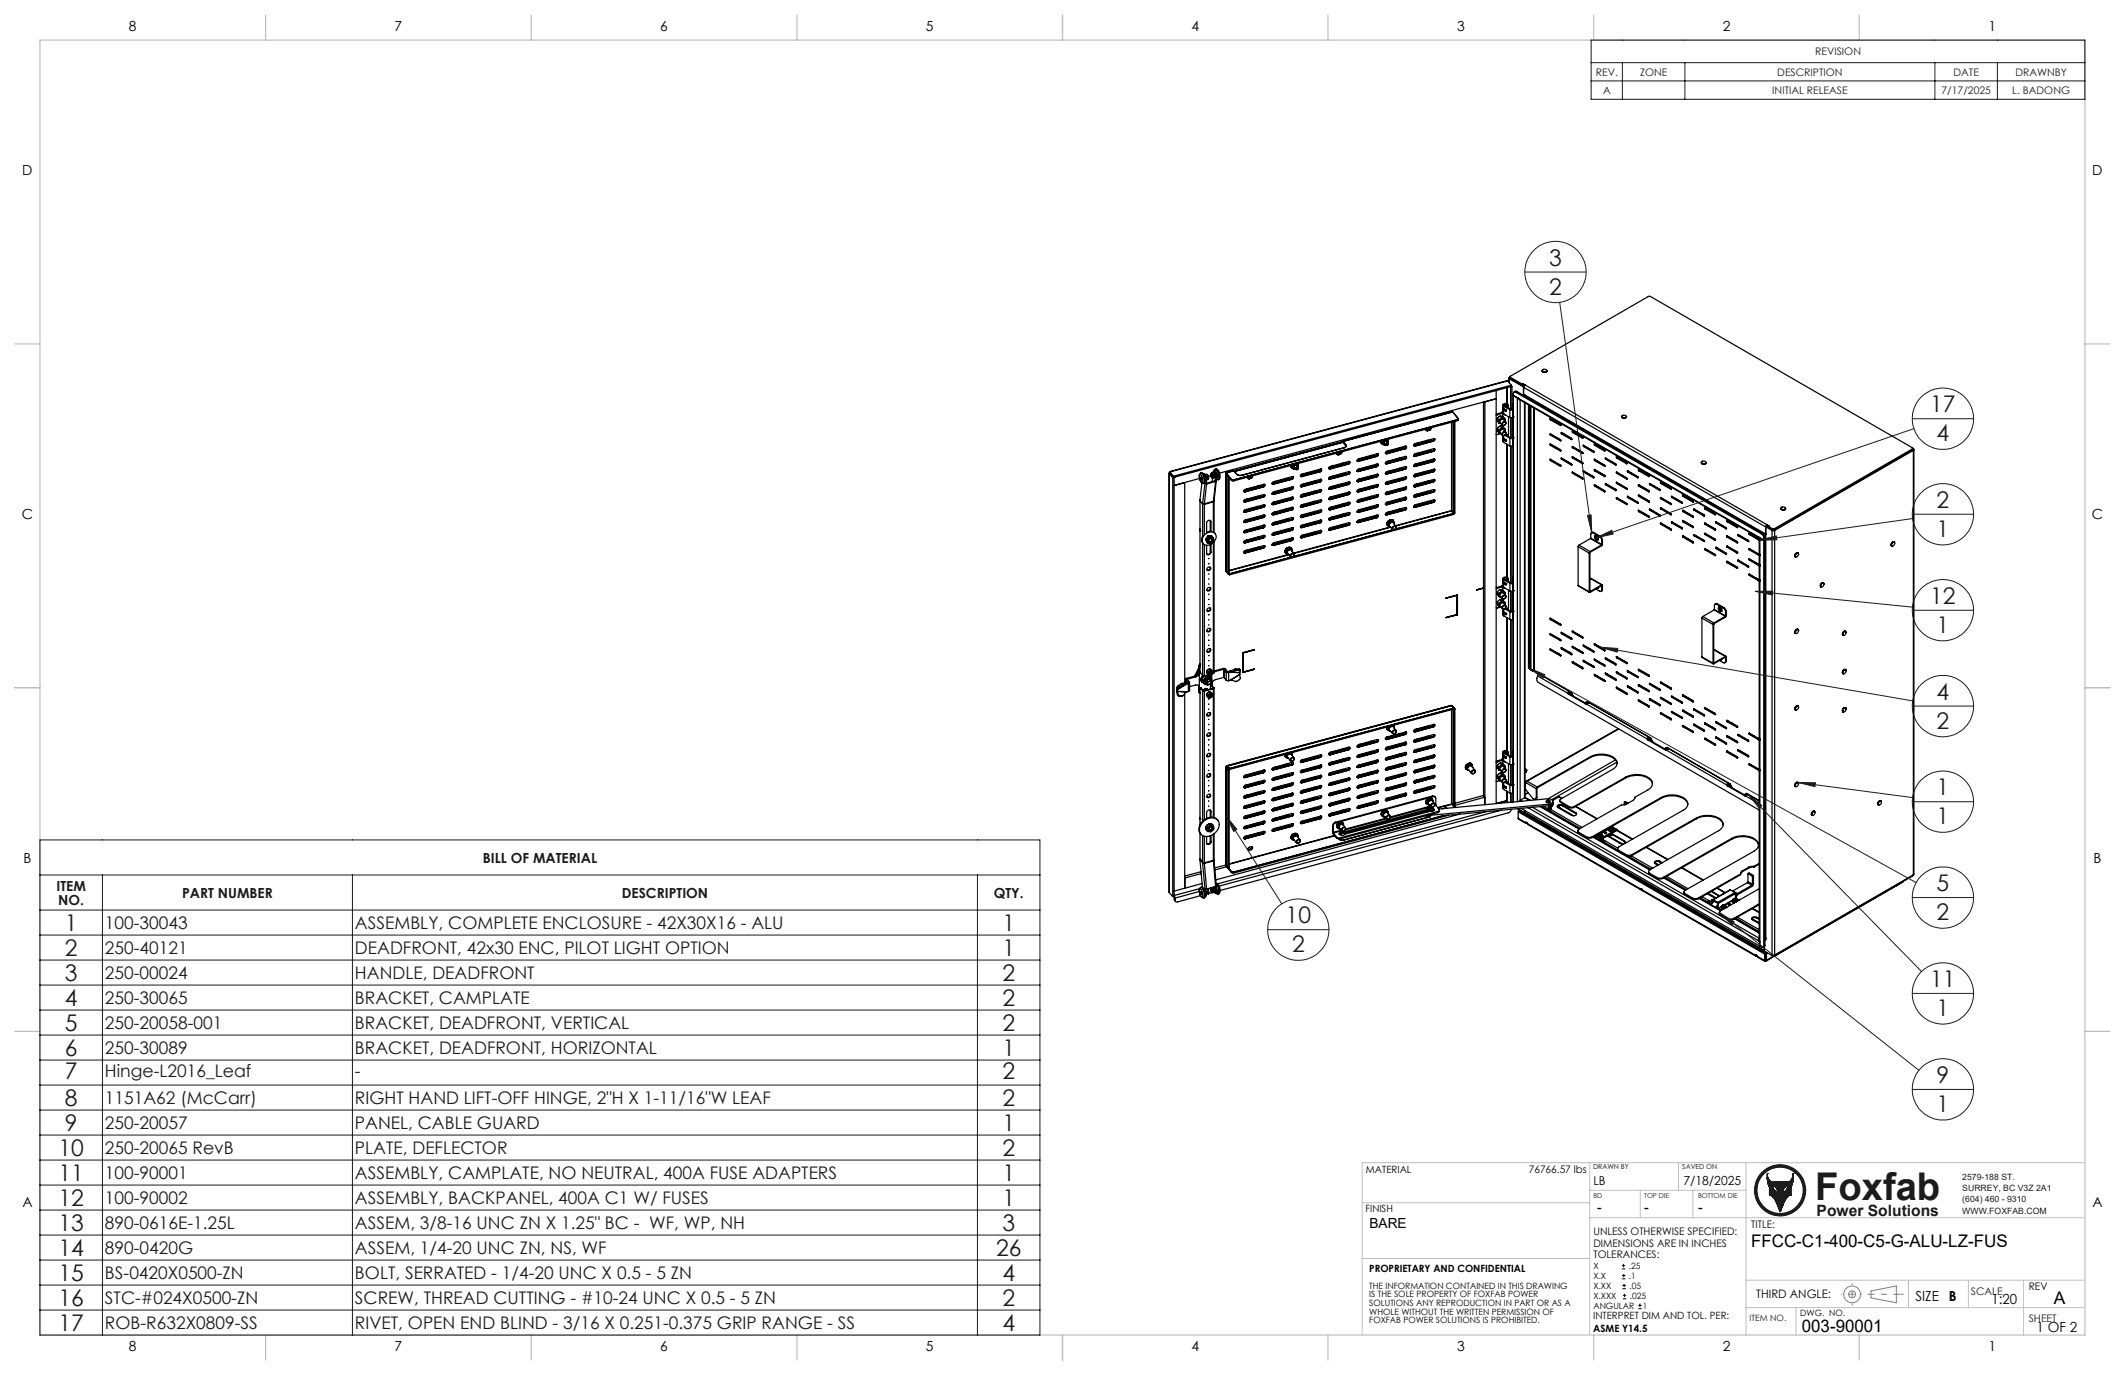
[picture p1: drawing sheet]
<svg xmlns="http://www.w3.org/2000/svg" width="432mm" height="279mm" viewBox="0 0 432 279" stroke-linecap="round" stroke-linejoin="round" font-family="sans-serif">
<defs><g id="words">
<text font-size="7.8" fill="#191924" x="368.8" y="243.9">Foxfab</text>
<g font-size="4.7" fill="#191924">
<text x="314.8" y="54">3</text>
<text x="314.8" y="59.9">2</text>
<text x="392.2" y="83.8">17</text>
<text x="393.5" y="89.7">4</text>
<text x="393.5" y="103.2">2</text>
<text x="393.5" y="109.1">1</text>
<text x="392.2" y="122.7">12</text>
<text x="393.5" y="128.6">1</text>
<text x="393.5" y="142.2">4</text>
<text x="393.5" y="148.1">2</text>
<text x="393.5" y="161.6">1</text>
<text x="393.5" y="167.5">1</text>
<text x="393.5" y="181.1">5</text>
<text x="13.2" y="189.1">1</text>
<text x="203.7" y="189.1">1</text>
<text x="261.2" y="187.6">10</text>
<text x="393.5" y="187">2</text>
<text x="13.2" y="194.2">2</text>
<text x="203.7" y="194.2">1</text>
<text x="262.5" y="193.5">2</text>
<text x="13.2" y="199.3">3</text>
<text x="203.7" y="199.3">2</text>
<text x="392.2" y="200.6">11</text>
<text x="13.2" y="204.4">4</text>
<text x="13.2" y="209.5">5</text>
<text x="203.7" y="204.4">2</text>
<text x="203.7" y="209.5">2</text>
<text x="393.5" y="206.5">1</text>
<text x="13.2" y="214.5">6</text>
<text x="203.7" y="214.5">1</text>
<text x="13.2" y="219.2">7</text>
<text x="203.7" y="219.2">2</text>
<text x="393.5" y="220.1">9</text>
<text x="13.2" y="224.7">8</text>
<text x="203.7" y="224.7">2</text>
<text x="393.5" y="226">1</text>
<text x="13.2" y="229.8">9</text>
<text x="203.7" y="229.8">1</text>
<text x="11.9" y="234.9">10</text>
<text x="11.9" y="239.9">11</text>
<text x="203.7" y="234.9">2</text>
<text x="203.7" y="239.9">1</text>
<text x="11.9" y="245">12</text>
<text x="203.7" y="245">1</text>
<text x="11.9" y="250.1">13</text>
<text x="203.7" y="250.1">3</text>
<text x="11.9" y="255.2">14</text>
<text x="202.4" y="255.2">26</text>
<text x="11.9" y="260.3">15</text>
<text x="203.7" y="260.3">4</text>
<text x="11.9" y="265.3">16</text>
<text x="203.7" y="265.3">2</text>
<text x="11.9" y="270.4">17</text>
<text x="203.7" y="270.4">4</text>
</g>
<g font-size="3.5" fill="#191924">
<text x="21.3" y="188.8">100-30043</text>
<text x="72.1" y="188.8">ASSEMBLY, COMPLETE ENCLOSURE - 42X30X16 - ALU</text>
<text x="21.3" y="193.9">250-40121</text>
<text x="72.1" y="193.9">DEADFRONT, 42x30 ENC, PILOT LIGHT OPTION</text>
<text x="21.3" y="198.9">250-00024</text>
<text x="72.1" y="198.9">HANDLE, DEADFRONT</text>
<text x="21.3" y="204">250-30065</text>
<text x="21.3" y="209.1">250-20058-001</text>
<text x="72.1" y="204">BRACKET, CAMPLATE</text>
<text x="72.1" y="209.1">BRACKET, DEADFRONT, VERTICAL</text>
<text x="21.3" y="214.2">250-30089</text>
<text x="72.1" y="214.2">BRACKET, DEADFRONT, HORIZONTAL</text>
<text x="21.3" y="218.9">Hinge-L2016_Leaf</text>
<text x="72.1" y="218.9">-</text>
<text x="21.3" y="224.3">1151A62 (McCarr)</text>
<text x="72.1" y="224.3">RIGHT HAND LIFT-OFF HINGE, 2&quot;H X 1-11/16&quot;W LEAF</text>
<text x="21.3" y="229.4">250-20057</text>
<text x="72.1" y="229.4">PANEL, CABLE GUARD</text>
<text x="21.3" y="234.5">250-20065 RevB</text>
<text x="21.3" y="239.6">100-90001</text>
<text x="72.1" y="234.5">PLATE, DEFLECTOR</text>
<text x="72.1" y="239.6">ASSEMBLY, CAMPLATE, NO NEUTRAL, 400A FUSE ADAPTERS</text>
<text x="21.3" y="244.7">100-90002</text>
<text x="72.1" y="244.7">ASSEMBLY, BACKPANEL, 400A C1 W/ FUSES</text>
<text x="21.3" y="249.7">890-0616E-1.25L</text>
<text x="72.1" y="249.7">ASSEM, 3/8-16 UNC ZN X 1.25&quot; BC - WF, WP, NH</text>
<text x="21.3" y="254.8">890-0420G</text>
<text x="72.1" y="254.8">ASSEM, 1/4-20 UNC ZN, NS, WF</text>
<text x="21.3" y="259.9">BS-0420X0500-ZN</text>
<text x="72.1" y="259.9">BOLT, SERRATED - 1/4-20 UNC X 0.5 - 5 ZN</text>
<text x="21.3" y="265">STC-#024X0500-ZN</text>
<text x="72.1" y="265">SCREW, THREAD CUTTING - #10-24 UNC X 0.5 - 5 ZN</text>
<text x="21.3" y="270.1">ROB-R632X0809-SS</text>
<text x="72.1" y="270.1">RIVET, OPEN END BLIND - 3/16 X 0.251-0.375 GRIP RANGE - SS</text>
</g>
<g font-size="3.5">
<text x="355.8" y="253.4">FFCC-C1-400-C5-G-ALU-LZ-FUS</text>
<text x="417.3" y="264.9">A</text>
<text x="366.1" y="270.6">003-90001</text>
</g>
<text font-size="3.2" fill="#191924" x="369.1" y="247.1">Power Solutions</text>
<g font-size="2.8">
<text x="26.2" y="6.3">8</text>
<text x="80.2" y="6.3">7</text>
<text x="134.2" y="6.3">6</text>
<text x="188.1" y="6.3">5</text>
<text x="242.1" y="6.3">4</text>
<text x="296.1" y="6.3">3</text>
<text x="350.1" y="6.3">2</text>
<text x="404" y="6.3">1</text>
<text x="4.5" y="35.6">D</text>
<text x="425.2" y="35.6">D</text>
<text x="4.4" y="105.5">C</text>
<text x="425.1" y="105.5">C</text>
<text x="4.8" y="175.3">B</text>
<text x="425.4" y="175.3">B</text>
<text x="4.5" y="245.2">A</text>
<text x="425.2" y="245.2">A</text>
<text x="278.3" y="249.6">BARE</text>
<text x="324.6" y="246.3">-</text>
<text x="334.1" y="246.3">-</text>
<text x="345" y="246.3">-</text>
<text x="389.2" y="264.3">SIZE</text>
<text x="396" y="264.3">B</text>
<text x="404.7" y="265">1:20</text>
<text x="26.2" y="274.5">8</text>
<text x="80.2" y="274.5">7</text>
<text x="134.2" y="274.5">6</text>
<text x="188.1" y="274.5">5</text>
<text x="242.1" y="274.5">4</text>
<text x="296.1" y="274.5">3</text>
<text x="350.1" y="274.5">2</text>
<text x="404" y="274.5">1</text>
<text x="413.8" y="270.6">1 OF 2</text>
</g>
<g font-size="2.8" fill="#191924">
<text x="98.1" y="175.3">BILL OF MATERIAL</text>
<text x="11.5" y="181">ITEM</text>
<text x="11.9" y="183.8">NO.</text>
<text x="37" y="182.4">PART NUMBER</text>
<text x="126.4" y="182.4">DESCRIPTION</text>
<text x="201.9" y="182.4">QTY.</text>
</g>
<g font-size="2.5">
<text x="323.8" y="240.9">LB</text>
<text x="342.1" y="240.9">7/18/2025</text>
</g>
<text font-size="2.4" x="356.9" y="263.8">THIRD ANGLE:</text>
<g font-size="2.1" fill="#191924">
<text x="368.8" y="11.2">REVISION</text>
<text x="324.3" y="15.4">REV.</text>
<text x="333.3" y="15.4">ZONE</text>
<text x="361.1" y="15.4">DESCRIPTION</text>
<text x="397" y="15.4">DATE</text>
<text x="409.5" y="15.4">DRAWNBY</text>
<text x="325.7" y="19.1">A</text>
<text x="360.1" y="19.1">INITIAL RELEASE</text>
<text x="394.5" y="19.1">7/17/2025</text>
<text x="408.9" y="19.1">L. BADONG</text>
<text x="400.5" y="263.1">SCALE</text>
<text x="412.2" y="268.7">SHEET</text>
</g>
<g font-size="2.1">
<text x="310.6" y="238.3">76766.57 lbs</text>
<text x="323.8" y="251">UNLESS OTHERWISE SPECIFIED:</text>
<text x="355.9" y="249.5">TITLE:</text>
<text x="323.8" y="253.4">DIMENSIONS ARE IN INCHES</text>
<text x="323.8" y="255.7">TOLERANCES:</text>
<text x="412.2" y="262.1">REV</text>
</g>
<g font-size="2">
<text x="277.6" y="238.3">MATERIAL</text>
<text x="277.5" y="246.3">FINISH</text>
<text x="278.2" y="258.5">PROPRIETARY AND CONFIDENTIAL</text>
<text x="323.7" y="268.1">INTERPRET DIM AND TOL. PER:</text>
<text x="323.7" y="270.6">ASME Y14.5</text>
</g>
<g font-size="1.8" fill="#191924">
<text x="398.7" y="239.8">2579-188 ST.</text>
<text x="398.7" y="242.1">SURREY, BC V3Z 2A1</text>
<text x="398.7" y="244.3">(604) 460 - 9310</text>
<text x="398.7" y="246.6">WWW.FOXFAB.COM</text>
<text x="355.5" y="268.4">ITEM NO.</text>
</g>
<g font-size="1.8">
<text x="323.8" y="257.8">X</text>
<text x="331" y="257.8">.25</text>
<text x="278.2" y="261.9">THE INFORMATION CONTAINED IN THIS DRAWING</text>
<text x="278.2" y="263.6">IS THE SOLE PROPERTY OF FOXFAB POWER</text>
<text x="323.8" y="259.8">X.X</text>
<text x="323.8" y="263.9">X.XXX</text>
<text x="323.8" y="261.9">X.XX</text>
<text x="331" y="259.8">.1</text>
<text x="331.1" y="261.9">.05</text>
<text x="331.2" y="263.9">.025</text>
<text x="278.2" y="265.4">SOLUTIONS ANY REPRODUCTION IN PART OR AS A</text>
<text x="278.2" y="267.2">WHOLE WITHOUT THE WRITTEN PERMISSION OF</text>
<text x="278.2" y="268.9">FOXFAB POWER SOLUTIONS IS PROHIBITED.</text>
<text x="323.8" y="265.9">ANGULAR</text>
<text x="333.8" y="265.9">1</text>
<text x="365.8" y="267.4">DWG. NO.</text>
</g>
<g font-size="1.4">
<text x="323.7" y="237.6">DRAWN BY</text>
<text x="341.8" y="237.6">SAVED ON</text>
</g>
<g font-size="1.4" fill="#191924">
<text x="323.8" y="243.4">BD</text>
<text x="334.1" y="243.4">TOP DIE</text>
<text x="345" y="243.4">BOTTOM DIE</text>
</g>
</g></defs>
<g fill="none" stroke="#000" stroke-width=".25">
<path d="M304 79.4v83.9M306.2 78.8v3.2M306.2 77.4h.2M306.2 77.4l-68.5 18.4v.3l.7 .9M306.2 78.8v3.3M306.4 77.4l.7 .9M306.4 77.4l-68.7 18.5 .7 .9M306.6 76.8v.9M306.7 76.7l-.1 .1 .1 .2M306.7 77l2.9 1.6M306.7 77v.8M306.7 76.7h.1"/>
<path d="M306.8 76.6l.1 .3M306.8 76.6l-.1 .1M306.8 76.9l-.1 .1M306.9 76.7v-.3l28.3-16.2 53.5 30.8-.1 .2M306.9 78.6h.1M306.9 76.7v.2M306.9 76.7l2.4 1.3M306.9 76.9l2.4 1.4M307 78.6v4.5M307.1 78.3l-68.7 18.5M307.1 78.3v.2l-68.7 18.5M307.1 78.4l.1 .1"/>
<path d="M307.2 78.5l-.2 .1M307.2 78.5v4.6M308 79.7a.28 .28 0 0 0-.3 0 .28 .28 0 0 0-.2 .2l.1 83.1M308 79.7l50 28.8M308.2 79.6l-.3-.1-.2 .2M308.2 79.6l-.2 .1M308.2 79.6l50 28.8M309.3 78v.3M309.4 78.2l.3 .2M309.4 78l.5 .2M309.4 78h-.1M309.4 78v.2"/>
<path d="M309.4 78.2l-.1 .1M309.6 78.6v1.6M309.6 78.6h.1M309.9 78.2l-.3 .5 49.2 28.4M309.9 78.2l49.1 28.4M313.4 75.5l.1 .1M313.6 75.1a.35 .35 0 0 1 .5-.1 .35 .35 0 0 1 .1 .5l-.4 .1-.4-.2M313.6 75.1a.28 .28 0 0 0-.2 .3 .28 .28 0 0 0 .4 .2l.5-.1 .1-.2a.52 .52 0 0 1-.5 .4 .52 .52 0 0 1-.5-.4M313.6 75.1l-.2 .3M313.7 75.7h.1M314 75.6h.1M314.3 75.5h.1"/>
<path d="M237.6 96.1v85.3M237.6 96.2v85.2M237.6 96.2l.7 .9M237.7 95.8v.2M237.8 96l-.2 .2M237.8 96.2h-.2M238.3 97.1v84.9M238.4 96.8v.2M238.6 97h.1M238.6 97l-.3 .1M238.6 97v85.2M240.7 98.1h.1"/>
<path d="M240.7 98.1v40.7M243.7 97.2l-5.1 1.4 2.1-.5M243.8 96.5a.95 .95 0 0 1 .6 1.1v.4a1 1 0 0 1-.7-1.3zM244 96.9l.2 .6-.2-.1zM244 96.1a1.39 1.39 0 0 0 .1 2l.5 .1M244 96.1a1.78 1.78 0 0 1 .6 2.1M244.1 96.1a1.44 1.44 0 0 1 .8 1.9l-.2 .2M244.1 96.1a1.79 1.79 0 0 1 .6 2.1M244.1 96.1h-.1M244.2 98.1l-.4 3.4v35.1l.6 .7M244.7 98.2h-.1M244.8 96.7l.1 .1"/>
<path d="M244.8 96.2l-.3 .1M244.8 96.2l.2 .6M244.9 96.4h.3l.2 .1M244.9 96.8l.1 .4M245 97.2h.1M245 98l.1 .2M245 96.8h-.1M245 96.8l.1 .3M245 98h-.1M245.1 98.2h.1M245.1 97.3v.1M245.1 98.2l.1 .1"/>
<path d="M245.1 97.4h.1M245.1 97.1l-.1 .1M245.1 97.1l-.1 .9M245.2 98.3l-.3-.2-.5 4.2M245.2 98.3h.1M245.2 98.3l-.5 4.1M245.2 98.2l.1 .1M245.3 96.4l.3 .4-.1 .6M245.4 96.5l.1 .5M245.4 96.5l.1 .2M245.5 96.7v.3M245.5 96.7l-.4 .1"/>
<path d="M245.5 97.4l-.4 .1M245.5 97v.3M245.5 97v.2M245.5 97.3v.1M245.5 97.2h.1M245.5 97.3l-.4 .1M246 96.3a.42 .42 0 0 1 .2 .7zM246 96.6l-.5 .2M246.1 96.4l.2 .2v.4l-.2-.2zM246.1 96.4v.3l.2 .3M246.1 96.4l.2 .5zM246.2 96.1l.4-.1 .2 .3"/>
<path d="M246.2 96.1l.1 .1M246.2 96.1l-.1 .1M246.2 96.7v-.3l.1 .5M246.2 96.5l.1 .4M246.2 96.5l.1 .3M246.2 96.8h.1M246.3 96.2h-.1a.5 .5 0 0 0-.2 .5 .5 .5 0 0 0 .4 .4M246.3 96.2l.2 .5M246.3 96.8v.1M246.3 96.2l.2 .2M246.3 97.2h.1M246.4 97.2l-.1 .7"/>
<path d="M246.5 96.7l.1 .2M246.5 96.7v.4M246.5 97.1h-.1M246.5 97.1l-.1 .1M246.5 96.4v.3M246.5 96.9l-.1 .2M246.6 96.9l-.1 .2M246.6 95.7l-.1 .3M246.6 95.7h.1M246.7 95.7l.3 .5M246.7 95.7a1.03 1.03 0 0 1 .7 1.3l-.2 .3M246.8 96.2h.1"/>
<path d="M246.8 96.2l.1 .4M246.8 96.3l.1 .3M246.8 96.3l-.3 .1M246.9 95.7h-.2M246.9 95.7l.3 .5M246.9 97.7l-1.7 .5M246.9 97.7v.2M246.9 95.7h-.3M246.9 96.6v.2M246.9 95.3l-.2 .4M246.9 96.8l-.1 .3-.4 .1M246.9 97.7h.1"/>
<path d="M246.9 95.3a1.77 1.77 0 0 1 .6 2.2M246.9 96.8h.1M246.9 95.3h.2M246.9 96.8l-.3 .1M246.9 97.9l-1.6 .4M246.9 97.7l.1 .1M247 97.5l-.1 .2M247 96.2l.1 .4M247 97.5l-.1 .1M247 97.8l-.1 .1M247 97.8l-.4 4.1M247.1 95.3a1.41 1.41 0 0 1 .8 1.9l-.3 .2"/>
<path d="M247.1 95.3a1.82 1.82 0 0 1 .5 2.1M247.1 96.6l-.1 .9M247.2 97.4l.3 .1M247.2 97.4l-.2 .4M247.2 97.6l-.5 4.2-.1 .1M247.2 97.4l-.2 .1M247.2 96.2h-.2M247.2 96.2l.1 .3M247.3 96.5l-.2 .1M247.3 96.5l-.1 .9M247.6 97.4l-.1 .1M249.1 96.2v19.9"/>
<path d="M249.1 96.1l1.2 1.4h.4v.2M249.1 96.1v.2M249.1 96.3l.5 .5M249.1 96.3l1.2 1.3M249.1 96.1v20M249.2 96.1v20l.4 .5M249.2 96.3l1 1.3M249.3 96h.1M249.6 96.8h.1M249.6 96.8v19.8M249.8 97v19.7l-.1-.1 .1 .2M250.3 97.6l.4 .1"/>
<path d="M250.7 95.6l-1.4 .4M250.7 95.6l.6 .8M252.7 99.8h.2M252.9 99.8l.1 .1M253.3 99.5l-.6 .3M253.4 99.4l-.1 .1M253.4 99.3v.1M253.5 97.2h.3zM253.6 96.9v.3l.3 .1M253.6 97.2l.2 .1M253.8 97.2l.1 .1M254.1 97l.1 .2"/>
<path d="M254.1 97l-.3 .2M254.2 97.2l.3-.2v-.3l-.2 .4-.5 .2M254.2 97.2l-.3 .1M254.4 96.7l-.3 .3M254.5 96.7l-.1 .3-.6 .2M255.6 98.8l.1 .1M255.6 98.8l-2.2 .6M255.6 98.7v.1M255.7 98.9l-2.4 .6M256.5 98.8l-.8 .1M256.6 98.8l.4-.4-.3 .4-4 1M256.6 98.8l.2 .2"/>
<path d="M256.6 98.8l-3.7 1M256.8 99a.27 .27 0 0 0 .2-.3 .27 .27 0 0 0-.2-.3l-3.8 1a.27 .27 0 0 0-.3 .3 .27 .27 0 0 0 .2 .3l.1-.1M256.8 99l-3.8 .9M256.9 98.4v.1M257 98.5l-.1 .3-.2 .1-3.9 1M258.7 98.2l.1 .2M258.7 98.3h-.2l.3 .1M258.7 98.3l.1 .1M259 98l-.5 .2h.2M259.1 97.9l-.1 .1M259.1 100h-.1M259.1 97.8v.1"/>
<path d="M259.1 99.9v.1M261.3 97.3h.1M261.3 99.4h.1M261.3 99.4l-2.2 .6M261.3 97.3l-2.2 .6M261.4 97.2l-.1 .1M261.4 99.3l-.1 .1M261.4 97.3l-2.4 .7M261.4 99.4l-2.4 .6M262.3 97.3h-.9M262.3 99.3l-.9 .1M262.3 94.8l.1 .1"/>
<path d="M262.3 94.8h.1M262.4 94.9v.1M262.4 94.9h.1M262.4 94.6l-.1 .2M262.4 97.3l.1 .1M262.4 97.3l-3.7 .9M262.4 99.3l-3.7 1M262.4 99.3l.1 .1M262.4 95h.1M262.4 97.3l.3-.4v.3l-.2 .2M262.4 95l.1 .1M262.4 99.4l-3.7 1"/>
<path d="M262.4 97.3l-3.7 1M262.4 99.4l.1 .1M262.5 94.5a.48 .48 0 0 0 .4 .8M262.5 97.4a.27 .27 0 0 0 .3-.3 .27 .27 0 0 0-.3-.2l-3.7 1a.27 .27 0 0 0-.3 .2 .27 .27 0 0 0 .2 .3h.1M262.5 99.5l.1-.1a.24 .24 0 0 0 .2-.3 .24 .24 0 0 0-.3-.1l-3.8 1a.23 .23 0 0 0-.2 .3 .23 .23 0 0 0 .3 .2M262.5 97.4l-3.7 1M262.5 99.5l-3.7 1M262.5 99.4l-3.7 1M262.6 96.9h.1M262.6 99h.1M262.6 94.5l-.1 .5 .2 .1M262.7 96.9l-.3 .4"/>
<path d="M262.7 99l-.3 .3M262.7 95.1l.2 .2M262.7 99l-.3 .4M262.7 94.5l.1 .1M262.7 99v.2l-.2 .2M262.8 94.9l.1 .4M262.8 94.9l-.1 .2M262.8 94.6v.3M262.9 95.3h.3zM263 95l.3 .4M263.1 94.4l-.3 .5M263.1 94.4l-.3 .2"/>
<path d="M263.3 94.3l-.2 .1M263.4 94.3l.2 .1M263.5 94.6h.1M263.5 94.6l.3 .4M263.5 94.3l.3 .2M263.6 94.4h-.5M263.6 94.4l.2 .4M263.6 94.7a.32 .32 0 0 0-.5-.1 .32 .32 0 0 0 0 .5M263.6 94.4l.2 .1M263.7 94.2l.1 .3M263.8 94.8l-.1 .1M263.8 94.5v.3"/>
<path d="M264.3 96.7h.1M264.4 96.7l3.8-1 .3-.3-.2 .4-4 1M264.4 96.7l.1 .1M264.4 98.8l.1 .1M264.8 96.4l-.6 .3h.2M264.8 98.5l-.6 .3h.2M264.9 96.4h-.1M264.9 98.4l-.1 .1M264.9 96.2v.2M264.9 98.3v.1M267.1 95.7l.1 .1M267.1 97.8l.1 .1"/>
<path d="M267.1 99.9h.1M267.1 97.8l-2.2 .6M267.1 99.9l-2.2 .6M267.1 95.7l-2.2 .7M267.1 95.6v.1M267.1 97.7v.1M267.1 99.8v.1M267.2 95.8l-2.4 .6M267.2 97.9l-2.4 .6M267.2 99.9l-2.4 .7M268.1 95.7l-.9 .1M268.1 97.8l-.9 .1"/>
<path d="M268.1 99.9h-.9M268.1 99.8l-3.7 1.1M268.1 97.8l.2 .1M268.1 99.8l.2 .2M268.1 97.8l-3.7 1M268.3 95.8a.27 .27 0 0 0 .3-.2 .27 .27 0 0 0-.3-.3l-3.8 1a.25 .25 0 0 0-.2 .3 .25 .25 0 0 0 .2 .2M268.3 100a.27 .27 0 0 0 .3-.3 .27 .27 0 0 0-.2-.3l-3.9 1.1a.27 .27 0 0 0-.2 .2 .27 .27 0 0 0 .2 .3M268.3 97.9a.27 .27 0 0 0 .3-.2 .27 .27 0 0 0-.3-.3l-3.8 1a.25 .25 0 0 0-.2 .3 .25 .25 0 0 0 .2 .2M268.3 95.8l-3.8 1M268.3 100l-3.8 1M268.3 97.9l-3.8 1M268.4 95.3v.1"/>
<path d="M268.4 97.4v.1M268.4 99.4v.1M268.4 95.3v.3l-.3 .1 .2 .1M268.4 97.4l-.3 .4M268.4 99.5l-.3 .3M268.5 97.4l-.2 .4-4 1M268.5 99.5l-.2 .3-4 1.1M268.5 99.5v.3l-.2 .1-4 1M268.5 97.4v.3l-.2 .2-4 .9M270.2 97.2l.1 .2M270.2 99.3l.1 .1M270.2 95.1l.1 .2"/>
<path d="M270.2 95.2h-.2l.3 .1M270.2 95.2l.1 .1M270.6 94.9l-.6 .2h.2M270.6 96.9l-.6 .3h.2M270.6 99l-.6 .3h.2M270.6 94.8v.1M270.6 96.9h.1M270.6 99h.1M270.6 94.7v.1M270.6 96.8v.1M270.6 98.8v.2M271.7 92.3h.2"/>
<path d="M271.7 92v.4h.3M271.9 92.3l.1 .1M271.9 92.3h-.2l.3 .1M272.2 92.2l.1 .1M272.2 92.2l-.3 .1M272.3 92.3l.3-.3v-.2v.3l-.3 .2M272.3 92.3l-.3 .1M272.6 91.8l-.4 .4M272.9 89.9h.1M272.9 89.7l-.1-.1 .1 .3M272.9 89.9l-22.1 5.9M272.9 94.2h.1"/>
<path d="M272.9 96.3h.1M272.9 98.4h.1M272.9 89.9l-22 5.9M272.9 89.7v.2M272.9 94.1v.1M272.9 96.2v.1M272.9 98.2v.2M272.9 89.7l.5 .7M272.9 94.2l-2.3 .6M272.9 96.3l-2.3 .6M272.9 98.4l-2.3 .6M272.9 89.7l.6 .7a.39 .39 0 0 1 0 .4 .39 .39 0 0 1-.4 .2l-20.7 5.6a.98 .98 0 0 1-1.1-.2"/>
<path d="M272.9 89.7l-23.8 6.4M272.9 89.9l.5 .6M272.9 94.2l-2.3 .7M273.4 90.4a.39 .39 0 0 1 0 .4 .39 .39 0 0 1-.3 .2l-20.9 5.6-.9-.3M273.4 90.5l.1 .1M273.4 90.4v.1M273.8 94.2h-.9M273.8 96.2l-.9 .1M273.8 98.3l-.9 .1M273.9 98.3l-3.7 1M273.9 94.2l.1 .1M273.9 98.3l.1 .2"/>
<path d="M273.9 94.2l-3.7 .9M274 96.3l-3.7 1h-.3h.2M274 94.3l-3.7 1M274 98.5a.27 .27 0 0 0 .3-.3 .27 .27 0 0 0-.3-.3l-3.7 1a.27 .27 0 0 0-.3 .3 .27 .27 0 0 0 .3 .2M274 94.3a.27 .27 0 0 0 .3-.3 .27 .27 0 0 0-.3-.2l-3.7 1a.27 .27 0 0 0-.3 .3 .27 .27 0 0 0 .3 .2M274 96.4a.27 .27 0 0 0 .3-.3 .27 .27 0 0 0-.3-.3l-3.7 1.1a.25 .25 0 0 0-.3 .2 .25 .25 0 0 0 .3 .3M274 98.5l-3.7 .9M274 96.4l-3.7 1M274.1 93.8l.1 .1-.2 .3-3.8 1M274.1 95.8l.1 .2-.2 .2-3.8 1M274.1 97.9l.1 .1M274.1 100h.1"/>
<path d="M274.2 93.8l-.3 .4M274.2 95.8l-.3 .4 .1 .2M274.2 98v.2l-.2 .2-3.7 1-.3-.1 3.9-.9 .3-.5-.3 .4M274.2 93.8v.3l-.2 .2M274.2 95.9v.2l-.2 .2M275.8 93.6l.1 .1M275.8 95.7h.1M275.8 97.8h.1M275.8 99.9h.1M275.8 99.9h.2M275.8 93.7h.2M275.8 95.7l.2 .1"/>
<path d="M275.8 97.8l.2 .1M275.9 93.7l.1 .1M275.9 95.7l.1 .1M275.9 97.8l.1 .1M275.9 99.9l.1 .1M275.9 93.6l.1 .1M275.9 99.8l.1 .1M276.3 93.3l-.5 .3h.1M276.3 95.4l-.5 .3h.1M276.3 97.5l-.5 .3 .2 .1M276.3 99.6l-.5 .2h.1M276.4 93.3h-.1"/>
<path d="M276.4 95.4h-.1M276.4 97.4l-.1 .1M276.4 99.5l-.1 .1M276.4 93.1v.2M276.4 95.2v.2M276.4 97.3v.1M276.4 99.4v.1M278.6 92.7h.1M278.6 92.7l-2.2 .6M278.6 98.9l-2.2 .6M278.6 96.8l-2.2 .6M278.6 94.7l-2.2 .7"/>
<path d="M278.6 92.5v.2M278.6 94.6v.1M278.6 96.7v.1M278.6 98.8v.1M278.7 94.8h.1M278.7 96.8h.1M278.7 98.9h.1M278.7 92.7l-2.4 .6M278.7 96.8l-2.4 .7M278.7 94.8l-2.4 .6M278.7 98.9l-2.4 .7M279.6 92.6l-.9 .1"/>
<path d="M279.6 94.7l-.9 .1M279.6 96.8h-.9M279.6 98.8l-.9 .1M279.7 96.8l.3-.4-.1 .3-.2 .1 .1 .1M279.7 98.8l.3-.3v.2l-.3 .1M279.7 98.8l-3.8 1M279.7 92.6l-3.8 1.1M279.7 94.7l-3.8 1M279.7 92.6l.1 .1M279.7 94.7l.1 .1M279.7 98.8l-3.8 1.1M279.7 96.8l-3.8 1"/>
<path d="M279.7 98.8l.1 .2M279.7 92.6l-3.8 1M279.7 96.8h.1M279.7 98.8l.1 .1M279.8 94.8l-3.8 1M279.8 98.9l-3.8 1M279.8 96.8l-3.8 1.1M279.8 92.7l-3.8 1M279.8 99a.25 .25 0 0 0 .3-.3 .25 .25 0 0 0-.3-.2l-3.8 .9a.27 .27 0 0 0-.2 .3 .27 .27 0 0 0 .2 .3M279.8 92.7a.27 .27 0 0 0 .3-.2 .27 .27 0 0 0-.3-.3l-3.8 1a.27 .27 0 0 0-.2 .3 .27 .27 0 0 0 .2 .3M279.8 94.8a.27 .27 0 0 0 .3-.2 .27 .27 0 0 0-.3-.3l-3.8 1a.25 .25 0 0 0-.2 .3 .25 .25 0 0 0 .2 .2M279.8 96.9a.27 .27 0 0 0 .3-.3 .27 .27 0 0 0-.3-.2l-3.8 1a.27 .27 0 0 0-.2 .2 .27 .27 0 0 0 .2 .3"/>
<path d="M279.8 99l-3.8 1M279.8 92.7l-3.8 1.1M279.8 96.9l-3.8 1M279.9 92.2l.1 .1M279.9 94.3l.1 .1M279.9 96.4h.1M279.9 98.4l.1 .1M280 92.3v.2l-.3 .1M280 94.3l-.1 .3-.2 .1M280 92.2l-.3 .4M280 94.3l-.3 .4M280 98.5v.2l-.2 .2"/>
<path d="M280 92.3v.2l-.2 .2M280 94.3v.3l-.2 .2M280 96.4v.3l-.2 .1M280.6 89.9v.1M280.6 89.9h.1M280.6 90l.1 .1M280.6 90h.1M280.6 89.7v.2M280.6 89.7h.1M280.6 89.6v.1M280.7 90.1h.1M280.7 90.1l.1 .1"/>
<path d="M280.8 89.6a.47 .47 0 0 0-.1 .5 .47 .47 0 0 0 .5 .2M280.9 89.6l-.1 .4 .2 .2M281 90.2l.2 .1M281 89.5l.1 .2M281.1 90l.1 .3M281.1 90l-.1 .2M281.1 89.7v.3M281.2 90.3l.3 .1zM281.3 90.1l.3 .4M281.4 89.5l-.3 .5M281.4 89.5l-.3 .2M281.5 94.2h.2"/>
<path d="M281.5 94.1h.2M281.5 96.2h.2M281.5 98.3h.2M281.6 94.2h.2M281.6 89.4l-.2 .1M281.6 90.1a.29 .29 0 0 1 .4-.1 .29 .29 0 0 1 .1 .4 .29 .29 0 0 1-.4 .1l-.2-.2zM281.7 89.4l.2 .1M281.7 92.1l.1 .1M281.7 96.2l.1 .1M281.7 98.3l.1 .1M281.7 94.1l.1 .1M281.8 89.7h.1"/>
<path d="M281.8 89.7l.3 .4M281.8 89.3l.3 .3M281.9 89.5h-.5M281.9 89.5l.1 .4M281.9 89.8a.33 .33 0 0 0-.5-.1 .33 .33 0 0 0 0 .5M281.9 89.5l.2 .1M282 89.3l.1 .3M282 89.9v.1M282.1 89.6l-.1 .3M282.1 91.8l-.6 .2 .2 .1M282.1 91.8h.1M282.1 93.8h.1"/>
<path d="M282.1 93.8l-.6 .3M282.1 95.9l-.6 .3M282.1 98l-.6 .3M282.1 95.8v.1M282.1 97.9v.1M282.1 91.6v.1M282.1 93.7v.1M282.1 95.7v.1M282.1 97.8v.1M282.1 99.9v.1M284.4 91.1v.1M284.4 93.2h.1"/>
<path d="M284.4 95.3h.1M284.4 97.3v.1M284.4 99.4h.1M284.4 93.2l-2.3 .6M284.4 95.3l-2.3 .5M284.4 91.1l-2.3 .6M284.4 99.4l-2.3 .6M284.4 97.3l-2.3 .6M284.4 91v.1M284.4 93.1v.1M284.4 95.1v.2M284.4 97.2v.1"/>
<path d="M284.4 99.3v.1M284.4 95.3l-2.3 .6M284.4 91.2l-2.3 .6M284.4 97.4l-2.3 .6M284.4 99.4l-2.3 .7M285.3 91.1l-.9 .1M285.3 93.2h-.9M285.3 95.2l-.9 .1M285.3 97.3l-.9 .1M285.3 99.4h-.9M285.4 97.3l-3.7 1M285.4 99.3l-3.7 1.1"/>
<path d="M285.4 93.1l.1 .2M285.4 95.2l.1 .2M285.4 97.3l.1 .1M285.4 95.2l-3.7 1M285.4 99.3l.1 .2M285.4 91.1l-3.7 1M285.4 91.1l.1 .1M285.4 93.1l-3.7 1M285.5 91.1l-4 1 .3 .1M285.5 99.4l-4 1h.2M285.5 91.1v.1M285.5 91.2l-3.7 1"/>
<path d="M285.5 97.4a.27 .27 0 0 0 .3-.2 .27 .27 0 0 0-.3-.3l-3.7 1a.27 .27 0 0 0-.3 .3 .27 .27 0 0 0 .3 .2M285.5 93.3a.27 .27 0 0 0 .3-.3 .27 .27 0 0 0-.3-.3l-3.7 1.1a.25 .25 0 0 0-.3 .2 .25 .25 0 0 0 .3 .3l-.1-.1M285.5 91.2a.27 .27 0 0 0 .3-.3 .27 .27 0 0 0-.3-.2l-3.7 1a.27 .27 0 0 0-.3 .3 .27 .27 0 0 0 .3 .2M285.5 95.4a.27 .27 0 0 0 .3-.3 .27 .27 0 0 0-.3-.3l-3.7 1a.25 .25 0 0 0-.3 .3 .25 .25 0 0 0 .3 .2M285.5 99.5a.25 .25 0 0 0 .3-.3 .25 .25 0 0 0-.3-.2l-3.7 1a.27 .27 0 0 0-.3 .2 .27 .27 0 0 0 .3 .3M285.5 97.4l-3.7 1M285.5 93.3l-3.7 .9M285.5 95.4l-3.7 .9M285.5 99.5l-3.7 1M285.6 96.9l.1 .2-.3 .2M285.6 99l.1 .2-.3 .1M285.6 90.7h.1"/>
<path d="M285.6 92.7l.1 .1M285.6 94.8l.1 .1M285.7 90.7l-.3 .4M285.7 92.7l-.3 .4M285.7 94.8l-.3 .4M285.8 90.7l-.3 .4M285.8 94.8l-.3 .5-4 .9M285.8 92.8l-.3 .4-3.8 1M285.8 96.9l-.3 .4-4 1M285.8 99l-.3 .4M285.8 96.9l-.2 .4-4 1.1M285.8 92.8l-.3 .4"/>
<path d="M285.8 90.7l-.3 .5M285.8 94.9l-.3 .4-3.9 1M285.8 99l-.2 .4-3.8 1.1M287.3 96.8h.2M287.4 90.5h-.1l.2 .1M287.4 90.5l.1 .2M287.4 92.6l.1 .1M287.4 98.8l.1 .2M287.4 96.7l.1 .1M287.5 96.8v.1M287.8 92.3l-.5 .3h.1M287.8 94.4l-.5 .3h.1"/>
<path d="M287.8 96.4l-.5 .3h.1M287.8 98.5l-.5 .3h.1M287.8 90.2l-.5 .3M287.9 90.2h-.1M287.9 92.3h-.1M287.9 94.3l-.1 .1M287.9 96.4h-.1M287.9 98.5h-.1M287.9 90.1v.1M287.9 92.1v.2M287.9 94.2v.1M287.9 96.3v.1"/>
<path d="M287.9 98.4v.1M289.8 87.4h.2M289.8 87.2v.3h.3M289.8 87.5h.3M290 87.4l.1 .1M290.1 89.6h.1M290.1 91.7h.1M290.1 93.7h.1M290.1 95.8h.1M290.1 97.9h.1M290.1 99.9l.1 .1M290.1 91.7l-2.2 .6"/>
<path d="M290.1 89.6l-2.2 .6M290.1 97.9l-2.2 .6M290.1 95.8l-2.2 .6M290.1 93.7l-2.2 .6M290.1 99.9l-2.2 .6M290.1 89.4v.2M290.1 91.5v.2M290.1 93.6v.1M290.1 95.7v.1M290.1 97.8v.1M290.1 99.8v.1M290.2 91.7l-2.4 .6"/>
<path d="M290.2 95.8l-2.4 .6M290.2 89.6l-2.4 .6M290.2 93.7l-2.4 .7M290.2 97.9l-2.4 .6M290.2 100l-2.4 .6M290.3 87.3l.2 .2M290.3 87.3l-.3 .1M290.5 87.5h-.4M290.7 87l-.4 .3M290.7 86.9l-.1 .3-.6 .2M290.7 86.9v.4l-.6 .2M290.8 86.9v.3l-.3 .3"/>
<path d="M291.1 89.5l-.9 .1M291.1 91.6l-.9 .1M291.1 93.7h-.9M291.1 95.7l-.9 .1M291.1 97.8l-.9 .1M291.1 99.9l-.9 .1M291.2 97.8l.3-.4-.3 .4-3.9 1M291.2 95.7l.3-.3-.3 .4M291.2 97.8l.1 .1M291.2 97.8l-3.8 1M291.2 91.6l.1 .1M291.2 93.7l.1 .1"/>
<path d="M291.2 91.6l-3.8 1M291.2 93.7l-3.8 1M291.2 95.7l.1 .1M291.2 95.7l-3.8 1M291.2 95.8l-3.7 1M291.2 95.8l.1 .1M291.3 95.8l-3.8 1M291.3 89.6a.25 .25 0 0 0 .3-.2 .25 .25 0 0 0-.3-.3l-3.8 1a.27 .27 0 0 0-.2 .3 .27 .27 0 0 0 .2 .3M291.3 95.9a.27 .27 0 0 0 .3-.3 .27 .27 0 0 0-.3-.2l-3.8 .9a.27 .27 0 0 0-.2 .3 .27 .27 0 0 0 .2 .3M291.3 93.8a.27 .27 0 0 0 .3-.3 .27 .27 0 0 0-.3-.2l-3.8 1a.25 .25 0 0 0-.2 .2 .25 .25 0 0 0 .2 .3l-.1-.1M291.3 91.7a.27 .27 0 0 0 .3-.2 .27 .27 0 0 0-.3-.3l-3.8 1a.27 .27 0 0 0-.2 .3 .27 .27 0 0 0 .2 .2M291.3 97.9a.25 .25 0 0 0 .3-.2 .25 .25 0 0 0-.3-.3l-3.8 1a.27 .27 0 0 0-.2 .3 .27 .27 0 0 0 .2 .3"/>
<path d="M291.3 89.6l-.1-.1 .3-.4-.2 .4-3.9 1M291.3 93.8l-4 .9M291.3 89.6l-3.8 1.1M291.3 95.9l-3.8 1M291.3 91.7l-3.8 1M291.3 97.9l-3.8 1.1M291.4 89.1l.1 .1M291.4 91.2l.1 .1M291.4 93.3h.1M291.4 95.4h.1M291.4 97.4l.1 .1M291.4 99.5l.1 .1"/>
<path d="M291.5 91.2l-.3 .4M291.5 93.3l-.3 .4M291.5 91.2l-.3 .4-3.9 1M291.5 93.3l-.3 .4-3.9 1M291.5 89.2v.2l-.2 .2-3.8 1h-.2M291.5 99.6l-.2 .4-3.8 1-.2-.1M291.5 95.4v.2l-.2 .2M291.5 93.3l-.2 .5M291.5 91.2l-.2 .5-4 .9M291.5 97.5l-.1 .4-4.1 1M294.9 83.7h.3l1.1 1.4-.2 .2M294.9 83.7l-22.1 5.9"/>
<path d="M294.9 83.7l-22 6M295 83.8l.2-.1 1.1 1.4-.1 .2M295 83.8l-22.1 5.9M295 85.8v18M295.4 85.7v18.5l-.4-.4M295.5 85.7v18.6M295.6 85.6v18.6l-.1 .1M296.2 85.3l-45.7 12.2-.3-.1 .1 .2M296.2 85.3v.2M296.2 85.5l-45.5 12.2M296.3 85.2l-.1 .3M301.4 81.7v79.9"/>
<path d="M301.7 81.6v.1M301.7 81.7v81.8M304 81l-56.2 15.1M304 81l-2.3 .7M304.1 84.1l-.1 .1M304.1 84.1l.2 .2M304.3 87l-.1 .5 .4 .5M304.3 85l-.1 .5 .4 .4M304.3 84.3l-.3 .1M304.3 87l.3 .4M304.3 85l.3 .3M304.6 87.4v.3"/>
<path d="M304.6 88l.2 .1M304.6 85.3v.4M304.6 85.9l.2 .1M304.6 87.7l.1 .3 .3 .1M304.6 85.7l.1 .3 .3 .1M304.6 87.7v.3M304.6 85.7v.2M304.8 86.6l-.5 .4M304.8 86.6l.6 .1M304.8 84.5l-.5 .5M304.8 84.5l.6 .2M304.8 86.6l.3 .3"/>
<path d="M304.8 84.5l.3 .4M304.9 87.2l-.3 .5M304.9 85.2l-.3 .5M304.9 87.2l-.3 .2M304.9 85.2l-.3 .1M304.9 88.1l-.9 .1M305.1 86.9l-.2 .3M305.1 84.9l-.2 .3M305.1 86.9l.3 .1M305.1 84.9l.3 .1M305.1 83.8l.2 .2M305.1 83.9l-1 .2"/>
<path d="M305.1 83.9l.2 .1M305.1 83.8v.1M305.3 84l.1-.1a.39 .39 0 0 0 .5 .4M305.3 84l-1 .3M305.3 84h.1M305.3 87.9a.41 .41 0 0 1 .5-.2 .41 .41 0 0 1 .3 .5 .41 .41 0 0 1-.5 .3 .32 .32 0 0 1-.4-.2 .32 .32 0 0 1 .1-.4zM305.3 85.9a.41 .41 0 0 1 .5-.3 .41 .41 0 0 1 .3 .5 .41 .41 0 0 1-.5 .3 .32 .32 0 0 1-.4-.1 .32 .32 0 0 1 .1-.4zM305.3 86.4l.6 .9-.1 .3 .1-.3M305.3 84v.6l.6 .6-.1 .3M305.4 82.3v.5l.1 .2M305.4 83.1v.8l.1 .2M305.4 88.5v.4l.1 .2"/>
<path d="M305.4 89.2v.4l.1 .3M305.4 83.7l-.3 .1M305.4 87l.3 .2v.3M305.4 85l.3 .2v.3M305.4 87l-.5 .2M305.4 87l.3 .1M305.4 85l-.5 .2M305.4 85l.3 .1M305.4 82.9v.2l.1 .2M305.4 89v.2l.1 .2M305.5 82.5a.37 .37 0 0 1 0-.5 .37 .37 0 0 1 .6 0 .31 .31 0 0 1 .4 .3 .31 .31 0 0 1-.5 .3M305.5 83l.6 .5"/>
<path d="M305.5 89.1l.6 .5M305.5 82.5v.5M305.5 83.3v.8M305.5 88.5v.6M305.5 89.4v.5M305.5 82.5l1.3 .8M305.5 84.1l1.3 .7M305.5 83.3l.5 .3M305.5 89.9l1.3 .7M305.5 89.4l.5 .2M305.6 83.1l.5 .3M305.6 89.1l.5 .4"/>
<path d="M305.6 87l.1 .1M305.6 84.9l.1 .2M305.7 87.1v.2M305.7 85.1v.2M305.8 85.1v.4l.1-.2M305.8 87.2v.3M306 87.8l-.4-.5a.51 .51 0 0 0-.6 .1 .51 .51 0 0 0-.2 .5l.4 .5M306 85.8l-.4-.5a.51 .51 0 0 0-.6 0 .51 .51 0 0 0-.2 .6l.4 .5M306 82.6a.24 .24 0 0 0 .2-.3 .24 .24 0 0 0-.3-.2 .24 .24 0 0 0-.2 .3l1.3 .8 .5-.2M306 83.3l.1 .1M306 82.6h.1M306.1 88.4l.9 .6 .3-.1"/>
<path d="M306.1 89.5l-.1-.1v.1M306.1 83.5l-.1 .1M306.1 89.6h-.1M306.2 90.2v27.1M306.2 90.3v27M306.5 82.3v.6M306.5 88.2v.5M306.5 84.7v3.5l-.1 .1-.6 .1 1 .6M306.8 83.3h.6M306.8 90.6h.6M306.8 89h.6M306.8 83.3v1.5"/>
<path d="M306.8 89v1.6M307 84.9v4M307 90.7v27.7M307.2 84.9v4M307.2 90.7v27.7M307.3 88.9l.2 .1M307.4 83.3v5.5M307.4 89v1.6M307.5 84.8v.1M307.5 86.6v.3M307.5 84.7l-.3 .2-.4-.1M307.5 89h.1"/>
<path d="M307.5 84.7h.1M307.5 82l-.1 .1v.9M307.5 86.5v.5M307.5 88.7l-.2 .2M307.5 82h-.1M307.5 83.2l-.1 .1M307.5 90.5l-.1 .1M307.5 89h-.1M307.5 80.4l1.1 .6M307.6 80.4l.7 .5M308.3 80.9h.2M308.3 80.9v82"/>
<path d="M308.3 80.9h.1M308.6 81l.1 .2 48.7 28.1M308.6 81l48.7 28.1M308.9 81.2v81.4M309.6 80.2h.1M309.6 80.2l-.1 .1M309.6 80.2l.3 .1M309.8 80.4h.1M309.8 81.8v80.3M309.8 80.4l48.7 28M309.8 80.3v.1M309.9 80.3l-.1 .1"/>
<path d="M309.9 81.8v80.3M309.9 80.3l48.6 28.1M310.6 82.3v53.4l.1 .1M310.7 82.3v53.5M310.9 82.4v53.6M311.1 82.5v53.6M311.6 82.9v53.4M311.7 82.9v53.4M315 85.3v-.3l2.1 1.2 .1 .2-.1 .1M315 93.6v-.3l2.1 1.2 .1 .2-.1 .1M315 90.5v-.3l2.1 1.2 .1 .2-.1 .1M315 88.4v-.3l2.1 1.2 .1 .2-.1 .1"/>
<path d="M315 85.3l2.1 1.2M315 93.6l2.1 1.2M315 90.5l2.1 1.2M315 88.4l2.1 1.2M315.1 85.1l.1 .1M315.1 88.2l.1 .1M315.1 90.2l.1 .2M315.1 93.3l.1 .2M315.2 85.2l2 1.2M315.2 90.4l2 1.1M315.2 85.2l-.2 .1M315.2 88.3l-.2 .1"/>
<path d="M315.2 88.3l2 1.2M315.2 90.4l-.2 .1M315.2 93.5l-.2 .1M315.2 93.5l2 1.2M317.2 86.4l-.1 .1M317.2 89.5l-.1 .1M317.2 91.6l-.1 .1M317.2 94.7l-.1 .1M317.3 93.3l-.1-.2 2.1 1.1 .1 .2-.1 .1M317.3 88.2l-.1-.3 2.1 1.1 .1 .2-.1 .1M317.3 88.2l2 1.1M317.3 93.3l2 1.2"/>
<path d="M317.3 93.1l.1 .1M317.4 88.1l-.1-.2 .5 .3M317.4 88.1l-.1 .1M317.4 88.1l2 1.1M317.4 93.2l-.1 .1M317.4 93.2l2 1.2M317.6 88.2l.3 .1M319.4 89.3h-.1M319.4 94.4l-.1 .1M319.5 87.6l2.1 1.2 .1 .1-.1 .1M319.5 87.6l-.1 .1 .1 .2M319.5 91l-.1-.3 2.2 1.2 .1 .1-.1 .1"/>
<path d="M319.5 92.8l2.1 1.2 .1 .1-.1 .1M319.5 92.8l-.1 .1 .1 .2M319.5 96.2l-.1-.3 2.2 1.2 .1 .1-.1 .1M319.5 87.6l.2 .2M319.5 90.8l.2 .1M319.5 92.8l.2 .2M319.5 96l.2 .1M319.5 87.9l2.1 1.1M319.5 91l2.1 1.1M319.5 93.1l2.1 1.1M319.5 96.2l2.1 1.1M319.7 87.8l-.2 .1"/>
<path d="M319.7 87.8l2 1.1-.1 .1M319.7 90.9l-.2 .1M319.7 90.9l2 1.2h-.1M319.7 93l-.2 .1M319.7 93l2 1.1-.1 .1M319.7 96.1l-.2 .1M319.7 96.1l2 1.2h-.1M321.8 95.9l-.1-.3 2.2 1.3v.1l-.1 .1M321.8 90.7l-.1-.2 2.2 1.2v.1l-.1 .1M321.8 90.7l2 1.2M321.8 95.9l2 1.2M321.8 90.5l.1 .2"/>
<path d="M321.8 95.7l.1 .1M321.9 90.7h-.1M321.9 90.7l2 1.1M321.9 95.8l-.1 .1M321.9 95.8l2 1.2M323.9 91.8l-.1 .1M323.9 97l-.1 .1M324 95.7v-.3l2 1.2 .1 .1-.1 .1M324 98.8v-.3l2.1 1.2-.1 .2M324 93.6v-.3l2 1.2 .1 .2-.1 .1M324 90.5v-.3l2 1.2 .1 .1-.1 .2M324 90.5l2 1.2"/>
<path d="M324 93.6l2 1.2M324 95.7l2 1.1M324 98.8l2 1.1M324.1 90.2l.1 .2M324.1 93.3l.1 .2M324.1 95.4l.1 .2M324.1 98.5l.1 .2M324.2 98.7l1.9 1.1M324.2 90.4l-.2 .1M324.2 90.4l1.9 1.1M324.2 93.5l-.2 .1M324.2 93.5l1.9 1.2"/>
<path d="M324.2 95.6l-.2 .1M324.2 95.6l1.9 1.1M324.2 98.7l-.2 .1M326.1 91.6l-.1 .1M326.1 94.7l-.1 .1M326.1 96.8h-.1M326.1 99.9h-.1M326.2 93.3v-.2l2.1 1.1 .1 .2-.1 .1M326.2 98.5v-.3l2.1 1.2 .1 .2-.1 .1M326.2 93.3l2.1 1.2M326.2 98.5l2.1 1.2M326.3 93.1l.1 .1"/>
<path d="M326.3 98.3l.1 .1M326.4 93.2l-.2 .1M326.4 93.2l2 1.2M326.4 98.4l-.2 .1M326.4 98.4l2 1.2M328.4 94.4l-.1 .1M328.4 99.6l-.1 .1M328.5 92.8l2.1 1.2 .1 .2h-.2M328.5 92.8h-.1l.1 .3M328.5 95.9l2.1 1.2 .1 .2h-.2M328.5 95.9l-.1 .1 .1 .2M328.5 98h-.1l.1 .2"/>
<path d="M328.5 98l2.1 1.2 .1 .1-.2 .1M328.5 96.2l2 1.1M328.5 93.1l2 1.1M328.5 98.2l2 1.2M328.5 92.8l.1 .2M328.5 95.9l.1 .2M328.5 98l.1 .2M328.6 98.2l2 1.1M328.6 93l-.1 .1M328.6 93l2 1.1M328.6 96.1l-.1 .1M328.6 96.1l2 1.2"/>
<path d="M328.6 98.2h-.1M329.6 84.8v.1M329.6 84.5a.45 .45 0 0 1 .5-.2 .45 .45 0 0 1 .3 .4l-.3 .2a.33 .33 0 0 1-.4 0 .33 .33 0 0 1-.1-.4zM329.8 84.4a.25 .25 0 0 0-.3 .3 .25 .25 0 0 0 .3 .2 .53 .53 0 0 0 .7-.3 .51 .51 0 0 1-.5 .4 .51 .51 0 0 1-.5-.4M329.8 85h.2M330.3 84.9l-.1 .1M330.5 84.8h.1M330.7 94.2h-.2M330.7 97.3h-.2M330.7 99.3l-.2 .1M330.8 95.9l-.1-.3 2.1 1.2 .1 .2-.1 .1M330.8 95.9l2 1.2"/>
<path d="M330.8 95.7l.1 .1M330.9 95.8l-.1 .1M330.9 95.8l2 1.2M332.9 97l-.1 .1M333 98.8l-.1-.3 2.1 1.2 .1 .1-.1 .1M333 95.7l-.1-.3 2.1 1.2 .1 .1-.1 .1M333 98.8l2 1.1M333 95.7l2 1.1M333 95.4l.1 .2M333 98.5l.1 .2M333.1 95.6l2 1.1M333.1 98.7l2 1.1"/>
<path d="M333.1 95.6l-.1 .1M333.1 98.7l-.1 .1M335.1 96.8h-.1M335.1 99.9h-.1M335.2 98.5v-.3l2.1 1.2 .1 .3h-.1M335.2 98.5l2.1 1.2M335.3 98.3l.1 .1M335.4 98.4l-.2 .1M335.4 98.4l2 1.2M336 98.7v.1M336.1 98.7v.1M337.4 99.6l-.1 .1"/>
<path d="M337.5 98l2 1.2 .1 .1-.1 .1M337.5 98l-.1 .1 .1 .1M337.5 98.2l2 1.2M337.5 98l.1 .2M337.6 98.2h-.1M337.6 98.2l2 1.1M339.6 99.3l-.1 .1M345.7 94.1a.54 .54 0 0 0 1 0M345.7 94v.1M345.8 94v.1a.6 .6 0 0 0 .8-.1M345.8 94.2h.1M345.9 93.7l-.1 .1a.48 .48 0 0 0 .4 .5 .48 .48 0 0 0 .5-.3v.1"/>
<path d="M346 93.7l-.2 .3M346 93.7a.43 .43 0 0 1 .6 .3M346 94.3h.1M346.5 94.3h-.1M346.6 94.1v.1M388.6 91.2l-28 16.2M388.6 91.2v.3M388.6 91.5l-28 16.2M388.7 91.4l.1 .1M388.7 91.4l-.1 .1M388.7 91.1v.3M388.7 91.1l.1 .1"/>
<path d="M388.8 91.2l.1 .1-.1 .2M388.8 91.5l-28.2 16.3M388.8 91.5v86.3M388.8 91.2l-.1 .1M388.9 91.3v86.4l-.1 .1M243.8 107.9h.1M243.8 107.7v.1M243.8 107.5v.4zM243.8 101.7l.6 .7M244.3 110.3l.2 .2M244.4 102.3l.3 .1M244.4 102.4l.3 .1"/>
<path d="M244.4 102.3v6.6M244.4 110.3v27M244.4 102.4h.1M244.5 108.8a1.34 1.34 0 0 0-.2 1.5M244.5 102.4h-.1M244.7 102.4v.1M244.7 102.4h.1M244.7 102.5v6.1M244.7 110.7v26.6M244.8 108.7a1.32 1.32 0 0 1 2.3 .2 1.74 1.74 0 0 1-2.6 1.6 1.33 1.33 0 0 1 .3-1.8zM245 109.5l.4 .8M245 109.5l.2 .3"/>
<path d="M245.2 109.8l.1 .3M245.2 110.8v1.7a.46 .46 0 0 0 .5 .2 .46 .46 0 0 0 .4-.5M245.2 108.1l.1 .1M245.2 108.1h.1M245.3 115.5a.4 .4 0 0 1 .5-.3 .4 .4 0 0 1 .3 .5 .4 .4 0 0 1-.5 .3l-.3-.1zM245.3 110.1l.1 .2M245.4 119.5a.38 .38 0 0 1 .4-.1 .38 .38 0 0 1 .2 .5 .38 .38 0 0 1-.4 .2 .31 .31 0 0 1-.4-.2 .31 .31 0 0 1 .2-.4zM245.4 109.5l-.1 .6M245.4 110.3h.3M245.4 109.5l-.2 .3M245.5 108.9l-.5 .6M245.5 108.9l.7-.1 .2 .3"/>
<path d="M245.5 108.9l.2 .2M245.6 109.5a.49 .49 0 0 1 .8-.1 .49 .49 0 0 1-.2 .8 .44 .44 0 0 1-.7 0 .44 .44 0 0 1 .1-.7zM245.6 113.5h.1M245.6 114.5h.1M245.6 116.6h.1M245.6 117.7h.1M245.6 118.7h.1M245.7 109.1l-.3 .4M245.7 109.1h.4M245.7 109.5a.43 .43 0 0 1 .8 .1 .43 .43 0 0 1-.5 .6 .36 .36 0 0 1-.5-.2 .36 .36 0 0 1 .2-.5zM245.9 115.3a.47 .47 0 0 1-.1 .4 .47 .47 0 0 1-.5 .1M245.9 119.4a.48 .48 0 0 1-.6 .5"/>
<path d="M246 110.6v1.7M246 108l-.8 .2M246.1 109.1l.3 .1 .2 .2M246.1 109.1l-.7 .4M246.1 106a.46 .46 0 0 0-.6-.3 .46 .46 0 0 0-.3 .5v2M246.1 106l-.1-.2v2.2M246.1 112.2l-.1-.1a.53 .53 0 0 1-.8 .5M246.1 106v2M246.1 110.6v1.6M246.2 109.5a.35 .35 0 0 1-.1 .5 .35 .35 0 0 1-.5-.1M246.2 110.2l-.1 .1M246.3 109.5a.44 .44 0 0 1-.2 .5 .44 .44 0 0 1-.5 0"/>
<path d="M246.4 109.1h-.3M246.4 109.5a.54 .54 0 0 1-.2 .6 .54 .54 0 0 1-.6 0M246.4 109.1l.2 .3M246.6 101.9h.1M246.6 109.4a.73 .73 0 0 1-.4 .8 .73 .73 0 0 1-.9-.1M246.6 109.4v.4M246.6 101.9v.1M246.6 101.9l-1.9 .5M246.6 102l-1.9 .5M246.6 102v6.1M246.6 110.3v26.5M246.7 101.8l-.1 .2"/>
<path d="M246.7 101.8v6.4l.2 .2M246.7 110.1v26.6l-.1 .1M249.1 116.1l.5 .5M249.8 116.6h-.2M249.8 116.6h.1M249.8 116.6v.2M252.7 106l.2 .1M252.7 101.9h.2M252.7 104h.2M252.7 108.1h.2M252.7 110.2h.2M252.7 112.3h.2"/>
<path d="M252.8 106.1h.2M252.9 101.9l.1 .1M252.9 104l.1 .1M252.9 108.1l.1 .1M252.9 110.2l.1 .1M252.9 112.3l.1 .1M252.9 106l.1 .1M252.9 106.1l.1 .1M253.3 105.7l-.6 .3h.2M253.3 101.6l-.6 .3M253.3 103.7l-.6 .3M253.3 107.8l-.6 .3"/>
<path d="M253.3 109.9l-.6 .3M253.3 112l-.6 .3M253.4 101.5l-.1 .1M253.4 103.6l-.1 .1M253.4 105.6l-.1 .1M253.4 107.8h-.1M253.4 109.8l-.1 .1M253.4 111.9l-.1 .1M253.4 101.4v.1M253.4 103.5v.1M253.4 107.6v.2M253.4 109.7v.1"/>
<path d="M253.4 111.8v.1M255.6 100.9l.1 .1M255.6 103h.1M255.6 105l.1 .1M255.6 107.1l.1 .1M255.6 109.2l.1 .1M255.6 111.3h.1M255.6 100.9l-2.2 .6M255.6 103l-2.2 .6M255.6 107.1l-2.2 .7M255.6 109.2l-2.2 .6M255.6 111.3l-2.2 .6"/>
<path d="M255.6 100.8v.1M255.6 102.9v.1M255.6 107v.1M255.6 109.1v.1M255.6 111.2v.1M255.7 101l-2.4 .6M255.7 103l-2.4 .7M255.7 105.1l-2.4 .6M255.7 107.2l-2.4 .6M255.7 109.3l-2.4 .6M255.7 111.3l-2.4 .7M256.5 100.9l-.8 .1"/>
<path d="M256.5 103h-.8M256.5 105.1h-.8M256.5 107.1l-.8 .1M256.5 109.2l-.8 .1M256.5 111.3h-.8M256.6 102.9l.4-.3-.3 .4-4 1M256.6 100.9l.4-.4-.3 .4M256.6 107.1l.4-.3-.3 .3-4 1M256.6 105l.4-.3-.2 .3-3.9 1.1M256.6 109.2l.4-.4-.3 .4-4 1M256.6 100.9l.1 .1M256.6 102.9l.2 .2"/>
<path d="M256.6 105l.2 .2M256.6 107.1l.2 .1M256.6 109.2l.2 .1M256.6 111.2l.2 .2M256.6 109.2l-3.7 1M256.6 100.9l-3.7 1M256.6 102.9l-3.7 1.1M256.6 105l-3.7 1M256.6 107.1l-3.7 1M256.6 111.2l-3.7 1.1M256.7 100.9l-4 1M256.7 100.9l.1 .1"/>
<path d="M256.7 101l-3.9 1M256.8 107.2a.27 .27 0 0 0 .2-.2 .27 .27 0 0 0-.2-.3l-3.8 1a.27 .27 0 0 0-.3 .3 .27 .27 0 0 0 .2 .3l.1-.1M256.8 111.4a.25 .25 0 0 0 .2-.3 .25 .25 0 0 0-.2-.2l-3.8 1a.27 .27 0 0 0-.3 .2 .27 .27 0 0 0 .3 .3M256.8 109.3a.27 .27 0 0 0 .2-.2 .27 .27 0 0 0-.2-.3l-3.8 1a.27 .27 0 0 0-.3 .3 .27 .27 0 0 0 .2 .2h.1M256.8 105.2a.27 .27 0 0 0 .2-.3 .27 .27 0 0 0-.2-.3l-3.8 1.1a.27 .27 0 0 0-.3 .2 .27 .27 0 0 0 .3 .3M256.8 103.1a.25 .25 0 0 0 .2-.3 .25 .25 0 0 0-.2-.2l-3.8 1a.27 .27 0 0 0-.3 .2 .27 .27 0 0 0 .3 .3M256.8 101a.25 .25 0 0 0 .2-.2 .25 .25 0 0 0-.2-.3l-3.8 1a.27 .27 0 0 0-.3 .3 .27 .27 0 0 0 .3 .2M256.8 107.2l-3.8 1M256.8 111.4l-3.8 1M256.8 109.3l-3.8 1M256.8 105.2l-3.8 1M256.8 103.1l-3.8 1"/>
<path d="M256.8 101l-3.8 1M256.9 100.5h.1M256.9 102.6h.1M256.9 106.7v.1M256.9 108.8v.1M256.9 104.6v.1M256.9 110.8v.1M256.9 110.9l-.3 .3M257 110.9l-.3 .4-4 1M257 106.8l-.1 .3-.2 .1-3.8 1h-.1M257 110.9l-.2 .4-4 1M257 108.8l-.1 .3-.2 .2-3.9 .9"/>
<path d="M257 104.7l-.2 .4-3.8 1M257 102.6l-.2 .4-4 1M257 100.5l-.1 .4-.2 .1M258.5 104.5h.2M258.5 108.7h.2M258.5 110.7h.2M258.5 108.7h.3M258.5 106.6h.3M258.5 110.8h.3M258.7 104.5l.1 .1-.3-.1M258.7 106.5l.1 .2M258.7 100.3l.1 .1"/>
<path d="M258.7 102.4l.1 .1M258.7 108.6l.1 .1M258.7 110.7l.1 .1M258.7 100.4h-.2h.3M258.7 102.4h-.2l.3 .1M258.7 100.4l.1 .1M258.7 102.4l.1 .2M258.7 104.5l.1 .1M258.7 108.7l.1 .1M259 100l-.5 .3h.2M259 102.1l-.5 .3h.2M259 106.3l-.5 .2h.2"/>
<path d="M259 108.3l-.5 .3h.2M259 110.4l-.5 .3h.2M259 104.2l-.5 .3M259.1 102.1h-.1M259.1 104.1l-.1 .1M259.1 106.1l-.1 .2M259.1 108.3h-.1M259.1 110.3l-.1 .1M259.1 102v.1M259.1 104v.1M259.1 108.2v.1M259.1 110.2v.1"/>
<path d="M261.1 112.1l.1 .1M261.1 112v.1M261.1 112h.1M261.1 112.1h.1M261.2 112.2v.1M261.2 111.8l-.1 .2M261.2 111.8h.1M261.2 112.2h.1M261.2 112.3h.1M261.2 111.7v.1M261.2 111.7h.1M261.2 112.3l.1 .1"/>
<path d="M261.3 111.6l-.1 .1M261.3 111.6h.1M261.3 101.5h.1M261.3 103.5l.1 .1M261.3 107.7h.1M261.3 109.7l.1 .1M261.3 101.5l-2.2 .6M261.3 103.5l-2.2 .6M261.3 107.7l-2.2 .6M261.3 109.7l-2.2 .6M261.4 111.5l-.1 .1M261.4 111.5h.1"/>
<path d="M261.4 105.5v.1M261.4 101.4l-.1 .1M261.4 103.4l-.1 .1M261.4 107.6l-.1 .1M261.4 109.6l-.1 .1M261.4 101.5l-2.4 .6M261.4 103.6l-2.4 .6M261.4 105.6l-2.4 .7M261.4 107.7l-2.4 .6M261.4 109.8l-2.4 .6M261.4 111.7l.2 .2M261.4 111.7l-.1 .6 .2 .1"/>
<path d="M261.5 112.4l.2 .2M261.5 112.2l.2 .4M261.5 112.2v.2M261.6 111.9l-.1 .3M261.7 112.5l.5 .6M261.7 112.6h.1M261.7 112.6h.1l-12 3.3M261.9 111.2l-.5 .3M261.9 111.2h.1M261.9 111.2h.2M261.9 111.8l-.4 .4M261.9 111.8l-.3 .1"/>
<path d="M261.9 112.7l-12.1 3.3M262 111.4l-.6 .3M262 111.4l.1 .2M262 111.4l.6 .4M262.1 111.2h.1M262.1 111.6l-.2 .2M262.1 111.2l.4 .3M262.1 111.6l.3 .1M262.3 112.6a.4 .4 0 0 1 .7 0 .4 .4 0 0 1-.4 .6 .34 .34 0 0 1-.4-.2 .34 .34 0 0 1 .1-.4zM262.3 101.4l-.9 .1M262.3 103.5l-.9 .1M262.3 105.6h-.9"/>
<path d="M262.3 107.6l-.9 .1M262.3 109.7l-.9 .1M262.4 113.2l-12.6 3.4M262.4 111.7l-.5 .1M262.4 111.7l.1 .3M262.4 111.7l.2 .1M262.4 101.4l-3.7 1M262.4 107.6l-3.7 1M262.4 103.5l-3.7 1M262.4 101.4l.1 .1M262.4 103.5l.1 .1M262.4 105.6l.1 .1"/>
<path d="M262.4 105.6l-3.7 .9M262.4 109.7l-3.7 1M262.4 107.6l.1 .1M262.4 109.7l.1 .1M262.4 105.6a.24 .24 0 0 0 .4-.2 .24 .24 0 0 0-.3-.2l-3.7 1a.27 .27 0 0 0-.3 .2 .27 .27 0 0 0 .2 .3h.1M262.4 103.5a.24 .24 0 0 0 .4-.1 .24 .24 0 0 0-.3-.3l-3.7 1a.27 .27 0 0 0-.3 .3 .27 .27 0 0 0 .3 .2M262.4 105.6l-3.9 1M262.4 105.6l.3-.4 .1 .2-.3 .3M262.4 111.9l.6 .6M262.4 107.7l-3.7 1M262.4 107.7l.1 .1M262.4 109.7l.1 .2"/>
<path d="M262.5 113.2l-12.7 3.4M262.5 107.8a.27 .27 0 0 0 .3-.3 .27 .27 0 0 0-.3-.3l-3.7 1.1a.27 .27 0 0 0-.3 .2 .27 .27 0 0 0 .2 .3h.1M262.5 109.9l.1-.1a.24 .24 0 0 0 .2-.3 .24 .24 0 0 0-.3-.2l-3.8 1.1a.23 .23 0 0 0-.2 .3 .23 .23 0 0 0 .3 .1M262.5 101.5a.27 .27 0 0 0 .3-.2 .27 .27 0 0 0-.2-.3l-3.8 1a.27 .27 0 0 0-.3 .3 .27 .27 0 0 0 .3 .3M262.5 107.8l-3.7 1M262.5 107.7l-3.7 1M262.5 105.7l-3.7 1M262.5 109.8l-3.7 1M262.5 109.9l-3.7 .9M262.5 103.6l-3.7 1M262.5 101.5l-3.7 1.1M262.5 101.5l-3.7 1"/>
<path d="M262.6 111.8a.68 .68 0 0 0-1.1-.3 .68 .68 0 0 0 0 1.1h.2M262.6 111.8v.2M262.6 101l.1 .1M262.6 103.1l.1 .1M262.6 105.2h.1M262.6 107.2l.1 .1M262.6 109.3l.1 .1M262.7 101l-.3 .4M262.7 103.1l-.3 .4M262.7 105.2l-.3 .4M262.7 107.2l-.3 .4M262.7 109.3l-.3 .4"/>
<path d="M262.7 107.2l-.3 .5M262.7 107.3v.2l-.2 .2M262.7 109.4v.2l-.2 .2M262.7 103.2v.2l-.2 .2M262.7 101.1v.2l-.2 .2M264.3 105l.1 .1M264.3 109.2h.1M264.3 105.1h.2M264.4 100.9l.1 .1M264.4 102.9l.1 .2M264.4 109.1l.1 .2M264.4 105l.1 .1"/>
<path d="M264.4 105.1l.1 .1M264.8 100.6l-.6 .3h.2M264.8 102.7l-.6 .2h.2M264.8 104.7l-.6 .3h.2M264.8 106.8l-.6 .3h.2M264.8 108.9l-.6 .2h.2M264.9 100.5l-.1 .1M264.9 102.6l-.1 .1M264.9 104.7h-.1M264.9 106.8h-.1M264.9 108.8l-.1 .1M264.9 100.4v.1"/>
<path d="M264.9 102.5v.1M264.9 104.5v.2M264.9 106.6v.2M264.9 108.7v.1M267.1 102h.1M267.1 104.1h.1M267.1 106.1l.1 .1M267.1 108.2h.1M267.1 102l-2.2 .6M267.1 104.1l-2.2 .6M267.1 108.2l-2.2 .6M267.1 106.1l-2.2 .7"/>
<path d="M267.1 101.8v.2M267.1 103.9v.2M267.1 106v.1M267.1 108.1v.1M267.2 102l-2.4 .7M267.2 104.1l-2.4 .6M267.2 106.2l-2.4 .6M267.2 108.2l-2.4 .7M268.1 102h-.9M268.1 104l-.9 .1M268.1 106.1l-.9 .1M268.1 108.2h-.9"/>
<path d="M268.1 101.9l.2 .2M268.1 104l.2 .1M268.1 106.1l.2 .1M268.1 106.1l-3.7 1M268.1 101.9l-3.7 1M268.1 104l-3.7 1M268.2 108.2l.3-.4v.3l-.2 .1M268.2 108.2l.1 .1M268.2 108.2l-3.8 .9M268.3 106.2l.2-.2v-.3l-.3 .4-3.9 1M268.3 108.2l-4 1M268.3 106.2a.27 .27 0 0 0 .3-.2 .27 .27 0 0 0-.3-.3l-3.8 1a.25 .25 0 0 0-.2 .3 .25 .25 0 0 0 .2 .2l-.1-.1"/>
<path d="M268.3 108.3l.1-.1a.23 .23 0 0 0 .2-.2 .23 .23 0 0 0-.3-.2l-3.8 1a.27 .27 0 0 0-.2 .2 .27 .27 0 0 0 .2 .3M268.3 104.1a.27 .27 0 0 0 .3-.2 .27 .27 0 0 0-.3-.3l-3.8 1a.27 .27 0 0 0-.2 .3 .27 .27 0 0 0 .2 .3M268.3 102.1a.27 .27 0 0 0 .3-.3 .27 .27 0 0 0-.2-.3l-3.9 1.1a.27 .27 0 0 0-.2 .2 .27 .27 0 0 0 .2 .3M268.3 106.2l-4 .9M268.3 108.3l-3.8 1M268.3 102.1l-3.8 1M268.3 104.1l-3.8 1.1M268.4 101.5v.1M268.4 103.6v.1M268.4 105.7v.1M268.4 107.8h.1M268.4 101.6l-.3 .3"/>
<path d="M268.4 103.6v.3l-.3 .1M268.4 105.7v.3l-.3 .1M268.4 107.8l-.3 .4h.2M268.5 101.6l-.3 .4-3.9 .9M268.5 103.6l-.2 .4-3.9 1.1M268.5 103.7v.2l-.2 .2-3.8 1M268.5 101.6v.2l-.2 .2-4 1M270 101.4h.2M270.2 101.4l.1 .1M270.2 103.5l.1 .1M270.2 107.6l.1 .1M270.2 105.5l.1 .1"/>
<path d="M270.2 105.6h-.2h.3M270.2 105.6l.1 .1M270.6 103.2l-.6 .2 .2 .1M270.6 105.2l-.6 .3h.2M270.6 107.3l-.6 .3h.2M270.6 101.1l-.6 .3M270.6 101v.1M270.6 103.1v.1M270.6 105.2h.1M270.6 107.2v.1M270.6 100.9v.1M270.6 103v.1"/>
<path d="M270.6 105.1v.1M270.6 107.1v.1M272.9 100.4v.1M272.9 102.5v.1M272.9 104.6h.1M272.9 106.6v.1M272.9 100.3v.1M272.9 102.4v.1M272.9 104.5v.1M272.9 106.5v.1M272.9 100.4l-2.3 .6M272.9 104.6l-2.3 .6"/>
<path d="M272.9 102.5l-2.3 .6M272.9 106.6l-2.3 .6M272.9 100.5l-2.3 .6M272.9 102.6l-2.3 .6M272.9 106.7l-2.3 .6M273.8 100.4l-.9 .1M273.8 102.5l-.9 .1M273.8 104.6h-.9M273.8 106.6l-.9 .1M273.9 100.4l-3.7 1M273.9 100.4l.1 .1M273.9 102.4l.1 .2"/>
<path d="M273.9 104.5l.1 .2M273.9 106.6l.1 .2M273.9 106.6l-3.7 1M273.9 102.4l-3.7 1.1M273.9 104.5l-3.7 1M273.9 100.4l-3.9 1M273.9 102.5l-3.9 1M273.9 106.6l-3.9 1 .3 .1 3.7-1M273.9 104.6l-3.7 1M274 100.5l-4 1M274 102.6l-3.7 1-.3-.1M274 104.6l-3.7 1"/>
<path d="M274 104.7a.27 .27 0 0 0 .3-.3 .27 .27 0 0 0-.3-.3l-3.7 1.1a.25 .25 0 0 0-.3 .2 .25 .25 0 0 0 .3 .3M274 106.8a.27 .27 0 0 0 .3-.3 .27 .27 0 0 0-.3-.3l-3.7 1a.25 .25 0 0 0-.3 .3 .25 .25 0 0 0 .3 .2M274 100.5a.25 .25 0 0 0 .3-.2 .25 .25 0 0 0-.3-.3l-3.7 1a.27 .27 0 0 0-.3 .3 .27 .27 0 0 0 .3 .2M274 102.6a.27 .27 0 0 0 .3-.3 .27 .27 0 0 0-.3-.2l-3.7 1a.27 .27 0 0 0-.3 .2 .27 .27 0 0 0 .3 .3M274 104.7l-3.7 1M274 106.8l-3.7 .9M274 100.5l-3.7 1M274 102.6l-3.7 1M274.1 104.1v.4l-.2 .1M274.1 102.1h.1M274.1 106.2l.1 .1M274.2 100l-.1 .3-.2 .1"/>
<path d="M274.2 102.1l-.1 .3-.2 .1M274.2 106.2l-.1 .3-.2 .1zM274.2 100l-.3 .4M274.2 102.1l-.3 .3M274.2 104.1l-.3 .4M274.2 104.2v.2l-.2 .2M274.2 106.3v.2l-.2 .2M274.2 100v.3l-.2 .2M274.2 102.1v.2l-.2 .3M275.8 101.9l.1 .1M275.8 104h.1M275.8 106.1h.1"/>
<path d="M275.8 104l.2 .1M275.8 106.1l.2 .1M275.8 102h.2M275.8 101.9l.2 .1M275.8 106h.1M275.9 106.1l.1 .1M275.9 102l.1 .1M275.9 104l.1 .1M275.9 106l.1 .2M276.3 101.6l-.5 .3M276.3 103.7l-.5 .3M276.3 105.8l-.5 .2"/>
<path d="M276.4 101.6h-.1M276.4 103.6l-.1 .1M276.4 105.7l-.1 .1M276.4 101.5v.1M276.4 103.5v.1M276.4 105.6v.1M278.6 101h.1M278.6 103h.1M278.6 103l-2.2 .6M278.6 101l-2.2 .6M278.6 105.1l-2.2 .6M278.6 100.8v.2"/>
<path d="M278.6 102.9v.1M278.6 105v.1M278.7 105.1h.1M278.7 103l-2.4 .7M278.7 101l-2.4 .6M278.7 105.1l-2.4 .7M279.6 100.9l-.9 .1M279.6 103h-.9M279.6 105.1h-.9M279.7 100.9l.3-.4v.3l-.3 .1 .1 .1M279.7 100.9l-3.8 1.1M279.7 103l-3.8 1"/>
<path d="M279.7 103l.1 .1M279.7 105.1l.1 .1M279.7 105.1l-3.8 1M279.7 100.9l.1 .1M279.7 105.1l-3.8 .9M279.8 105.2l-3.8 1M279.8 101l-3.8 1M279.8 103.1l-3.8 1M279.8 103.1a.27 .27 0 0 0 .3-.2 .27 .27 0 0 0-.3-.3l-3.8 1a.27 .27 0 0 0-.2 .3 .27 .27 0 0 0 .2 .2M279.8 105.2a.27 .27 0 0 0 .3-.3 .27 .27 0 0 0-.3-.2l-3.8 1a.25 .25 0 0 0-.2 .2 .25 .25 0 0 0 .2 .3M279.8 101a.25 .25 0 0 0 .3-.2 .25 .25 0 0 0-.3-.3l-3.8 1a.27 .27 0 0 0-.2 .3 .27 .27 0 0 0 .2 .3M279.8 101l-3.8 1.1"/>
<path d="M279.9 100.5l.1 .1M279.9 102.6l.1 .1M279.9 104.7h.1M280 102.6l-.1 .3-.2 .1M280 104.7l-.1 .3-.2 .1M280 102.6l-.3 .4M280 104.7l-.3 .4M280 102.6v.3l-.2 .2M280 104.7v.3l-.2 .2M280 100.6v.2l-.2 .2M281.6 100.4l.2 .1M281.7 100.4l.1 .1"/>
<path d="M281.7 104.5l.1 .1M281.7 102.4l.1 .1M281.7 102.5l-.2-.1 .3 .1M281.7 102.5l.1 .1M281.8 106.5l.1 .1M281.8 106.5h.1M281.8 106.4v.1M281.8 106.4h.1M281.9 106.6v.1M281.9 106.3l-.1 .1M281.9 106.3h.1M281.9 106.6h.1"/>
<path d="M281.9 106.7h.1M281.9 106.7l.1 .2M282 106l-.1 .3M282 106h.1M282.1 105.9l-.1 .1M282.1 105.9h.1M282.1 102.1l-.6 .3h.2M282.1 104.2l-.6 .3h.2M282.1 100.1l-.6 .2M282.1 102.1h.1M282.1 104.2h.1M282.1 100v.1"/>
<path d="M282.1 102v.1M282.1 104v.2M282.2 106.2l.1 .1M282.2 106.2l-.2 .5 .2 .2M282.2 106.9l.2 .1M282.3 106.6l.1 .4M282.3 106.6l-.1 .3M282.3 106.3v.3M282.3 105.7l-.2 .2M282.3 105.7h.1M282.4 106.9l.5 .6M282.4 107h.1"/>
<path d="M282.4 107l.1 .1M282.6 107.1l-19.7 5.3M282.6 106.2l-.3 .4M282.6 106.2l-.3 .1M282.6 107.1l-19.7 5.4M282.7 105.6l-.4 .1M282.7 105.6h.1M282.7 105.6l.2 .1M282.7 105.8l-.5 .4M282.7 105.8l.2 .2M282.7 105.8l.6 .5M282.9 106l-.3 .2"/>
<path d="M282.9 105.7h.1M282.9 106l.2 .2M283 105.7h.1M283 105.7l.2 .2M283 107a.39 .39 0 0 1 .7-.1 .39 .39 0 0 1-.2 .7 .35 .35 0 0 1-.6-.1 .35 .35 0 0 1 .1-.5zM283.1 107.2a.34 .34 0 0 1 .4-.2 .34 .34 0 0 1 .2 .4 .34 .34 0 0 1-.5 .2l-.2-.1zM283.1 107.6l-20.3 5.5M283.1 106.2h-.5M283.1 106.2l.2 .2v-.1M283.1 106.2l.2 .1M283.1 106.3l.6 .6M283.2 107.6l-20.5 5.6"/>
<path d="M283.3 106.2a.6 .6 0 0 0-.5-.5 .6 .6 0 0 0-.7 .4 .53 .53 0 0 0-.2 .6 .53 .53 0 0 0 .5 .3M284.4 101.5h.1M284.4 103.5v.1M284.4 101.5l-2.3 .6M284.4 103.5l-2.3 .7M284.4 101.4v.1M284.4 103.4v.1M284.4 103.6l-2.3 .6M285.3 101.5h-.9M285.3 103.5l-.9 .1M285.4 103.5l.1 .1M285.4 103.5l-3.7 1"/>
<path d="M285.4 101.4l.1 .1M285.4 101.4l-3.7 1M285.5 101.5l-3.8 1M285.5 101.5v.1M285.5 101.5l-3.7 1M285.5 101.6a.27 .27 0 0 0 .3-.3 .27 .27 0 0 0-.3-.3l-3.7 1.1a.27 .27 0 0 0-.3 .2 .27 .27 0 0 0 .3 .3M285.5 103.6a.27 .27 0 0 0 .3-.2 .27 .27 0 0 0-.3-.3l-3.7 1a.25 .25 0 0 0-.3 .3 .25 .25 0 0 0 .3 .2M285.5 101.6l-3.7 1M285.5 103.6l-3.7 1M285.6 101l.1 .1M285.6 103.1l.1 .1M285.7 101l-.3 .4"/>
<path d="M285.7 103.1l-.3 .4M285.8 101.1l-.3 .4M285.8 103.2l-.3 .3M285.8 103.2l-.3 .4-3.8 1-.2-.1 4-1M287.4 100.9h-.1h.2M287.4 100.9l.1 .1M287.4 102.9l.1 .2M287.8 102.7l-.5 .2h.1M287.8 100.6l-.5 .3M287.9 100.5l-.1 .1M287.9 102.6l-.1 .1M287.9 100.4v.1"/>
<path d="M287.9 102.5v.1M290.1 102h.1M290.1 102l-2.2 .6M290.1 101.9v.1M290.2 102l-2.4 .7M291.1 102h-.9M291.2 102l.1 .1M291.2 102l-3.8 .9M291.3 100a.27 .27 0 0 0 .3-.3 .27 .27 0 0 0-.3-.2l-3.8 1a.27 .27 0 0 0-.2 .3 .27 .27 0 0 0 .2 .2M291.3 102.1a.27 .27 0 0 0 .3-.3 .27 .27 0 0 0-.3-.2l-3.8 1a.27 .27 0 0 0-.2 .3 .27 .27 0 0 0 .2 .2M291.3 100l-.1-.1 .3-.4-.2 .4-3.9 1M291.3 100l-3.8 1"/>
<path d="M291.3 102.1l-3.8 1M291.4 101.6h.1M291.5 101.6l-.3 .4M291.5 101.6l-.3 .4-3.9 1M291.5 101.6l-.1 .4-4.1 1M295 103.8h.1M295 103.8l.4 .6M295 103.8l.4 .5-11.9 3.2M295 103.8l-11.4 3M295 103.8l-11.4 3.1M295 103.8l.5 .5M295.4 104.4l-12 3.2"/>
<path d="M295.4 104.4v.1l-45.6 12.3M300 119.8l1.4-.3zM304.1 119.4h-.1M304.1 119.4l.2 .1M304.3 119.5l-.3 .2M304.8 119.8l-.5 .5M304.8 119.8l.6 .1M304.8 119.8l.3 .4M305.1 119.1h.1M305.1 119.1l.2 .1M305.1 119.1l-1 .3M305.1 119.1l.2 .2"/>
<path d="M305.3 119.2v.1M305.3 119.3l-1 .2M305.3 119.2l.2 .3 .4 .1M305.3 119.2v.6l.6 .7-.1 .3 .1-.3M305.3 119.2h.1M305.4 117.6v.4l.1 .3M305.4 118.4v.7l.1 .2M305.4 119.2h-.1M305.4 119l-.3 .1M305.4 118.2v.2l.1 .2M305.5 118.3l.6 .4M305.5 117.8v.5"/>
<path d="M305.5 118.6v.7M305.5 117.8l1.3 .7M305.5 119.3l1.3 .8M305.5 118.6l.5 .2M305.6 118.3l.5 .4M306 117.7a.29 .29 0 0 0 .4 0 .29 .29 0 0 0 0-.3 .29 .29 0 0 0-.3-.1 .42 .42 0 0 0-.5 0 .42 .42 0 0 0-.2 .4l.1 .1M306 117.7h.2a.27 .27 0 0 0-.3-.3 .27 .27 0 0 0-.3 .3l1.5 .8 .4-.3M306 117.7v.2M306 118.5v.1M306 118.6v.1M306 118.7h.1M306.1 118.7l-.1 .1"/>
<path d="M306.5 117.6v.5M306.5 119.9v3.4a.61 .61 0 0 1-.7 .4l1 .6M306.8 118.5h.6M306.8 118.5v1.6M307.4 118.5v5.6M307.4 117.3v1M307.5 118.4l-.1 .1M320.7 119l2.3 1.4M320.7 111.1l2.2 1.3M320.7 119l2.2 1.3M320.7 111.1v7.9M320.9 110.8l-.2 .3"/>
<path d="M320.9 110.8l2.2 1.3M322.9 112.4v7.9M323.1 112.3l-.2 .1M323.1 112.3v8.1M323.1 112.2v.1M323.1 112.1l-.2 .3M323.1 112.1v.1M323.2 117.5l2.4 1.4M323.2 109.4l2.2 1.3M323.2 109.4l-2.3 1.4M323.2 117.5l2.2 1.4M323.2 117.5l-.1 .1"/>
<path d="M323.3 109.4h-.1M323.3 109.4l2.2 1.2M323.7 108.3a.25 .25 0 0 0-.3-.1 .25 .25 0 0 0-.1 .3v.9M323.7 108.3l1.3 .7M323.8 108.2h-.4M323.8 108.2l-.1 .1M323.8 108.2l1.4 .8M324 108.9a.5 .5 0 0 1 .6 .2 .5 .5 0 0 1-.1 .6l-.4-.3zM324.1 108.8h.1M324.1 108.8l.2 .1M324.2 109.1l.2 .2v.2l-.2-.1zM324.3 109.2l.1 .2"/>
<path d="M324.3 119.7l.7 .4a.28 .28 0 0 0 .3 .1 .28 .28 0 0 0 .2-.3M324.3 109.2v.2M324.3 108.9a.59 .59 0 0 1 .3 .8M324.3 109.4h.1M324.6 119.6h.1M324.6 109.7h.1M324.6 119.6l.1-.1-.3 .1M325 109l.3 .3 .2 .5M325.2 109l.2 .2 .2 .5M325.2 109h-.2M325.4 118.9l.2 .1M325.4 119h.1"/>
<path d="M325.4 110.7v.2M325.4 118.9v.1M325.4 110.9l-2.3 1.3M325.4 110.7l-2.3 1.4M325.4 118.9l-2.3 1.3M325.4 119l-2.3 1.4M325.5 110.6l-.1 .1M325.5 109.8v.8M325.5 119v.9M325.6 110.6l-.2 .3M325.6 119.8l-.3 .4M325.6 109.7v.9"/>
<path d="M325.6 119v.8M325.6 109.7l-.1 .1M325.6 110.6h-.1M325.6 119h-.1M325.6 119.8l-.1 .1M328.5 101.1l2.1 1.2 .1 .2h-.2M328.5 101.1h-.1l.1 .3M328.5 101.4l2 1.1M328.5 101.1l.1 .2M328.6 101.3l2 1.1M328.6 101.3l-.1 .1M330.7 102.5h-.2"/>
<path d="M330.8 101.1l-.1-.3 2.1 1.2 .1 .2-.1 .1M330.8 101.1l2 1.2M330.8 100.9l.1 .1M330.9 101l-.1 .1M330.9 101l2 1.2M332.9 102.2l-.1 .1M333 104l-.1-.3 2.1 1.1 .1 .2-.1 .1M333 100.9l-.1-.3 2.1 1.1 .1 .2-.1 .1M333 104l2 1.1M333 100.9l2 1.1M333 100.6l.1 .2M333 103.7l.1 .2"/>
<path d="M333.1 100.8l2 1.1M333.1 103.9l2 1.1M333.1 100.8l-.1 .1M333.1 103.9l-.1 .1M335.1 102h-.1M335.1 105.1h-.1M335.2 103.7v-.3l2.2 1.3v.2l-.1-.1M335.2 103.7l2.1 1.1M335.3 103.5l.1 .1M335.4 103.6l-.2 .1M335.4 103.6l2 1.2h-.1M336 103.9v.1"/>
<path d="M336.1 103.9v.1M337.5 101.1l2 1.2 .1 .1-.1 .1M337.5 101.1l-.1 .1 .1 .2M337.5 103.2l2 1.2 .1 .1-.1 .1M337.5 103.2l-.1 .1 .1 .1M337.5 106.3l2 1.2 .1 .1-.1 .1M337.5 106.3l-.1 .1 .1 .1M337.5 101.4l2 1.1M337.5 103.4l2 1.2M337.5 106.5l2 1.2M337.5 101.1l.1 .2M337.5 103.2l.1 .2"/>
<path d="M337.5 106.3l.1 .2M337.6 101.3l-.1 .1M337.6 101.3l2 1.1M337.6 103.4h-.1M337.6 103.4l2 1.1M337.6 106.5h-.1M337.6 106.5l2 1.1M339.6 102.4l-.1 .1M339.6 104.5l-.1 .1M339.6 107.6l-.1 .1M339.7 106l2.1 1.2 .1 .2-.1 .1M339.7 106h-.1l.1 .3"/>
<path d="M339.7 100.9l2.1 1.1 .1 .2-.1 .1M339.7 100.9h-.1l.1 .2M339.7 106.3l2.1 1.2M339.7 101.1l2.1 1.2M339.8 100.9l.1 .1M339.8 106l.1 .2M339.9 101l-.2 .1M339.9 101l2 1.2M339.9 106.2l-.2 .1M339.9 106.2l2 1.2M341.9 102.2l-.1 .1M341.9 107.4l-.1 .1"/>
<path d="M342 104l-.1-.3 2.1 1.1 .1 .2-.1 .1M342 109.1l-.1-.2 2.1 1.1 .1 .2-.1 .1M342 106l-.1-.2 2.1 1.1 .1 .2-.1 .1M342 100.9l-.1-.3 2.1 1.1 .1 .2-.1 .1M342 100.9l2 1.1M342 104l2 1.1M342 106l2 1.2M342 109.1l2 1.2M342 100.6l.1 .2M342 103.7l.1 .2M342 105.8l.1 .1M342 108.9l.1 .1"/>
<path d="M342.1 105.9l-.1 .1M342.1 100.8l-.1 .1M342.1 100.8l2 1.1M342.1 103.9l-.1 .1M342.1 103.9l2 1.1M342.1 105.9l2 1.2M342.1 109l-.1 .1M342.1 109l2 1.2M344.1 102h-.1M344.1 105.1h-.1M344.1 107.1l-.1 .1M344.1 110.2l-.1 .1"/>
<path d="M344.2 103.7l-.1-.3 2.2 1.2 .1 .1-.1 .1M344.2 108.9l-.1-.3 2.2 1.2 .1 .1-.1 .1M344.2 103.5l.2 .1M344.2 108.7l.2 .1M344.2 103.7l2.1 1.1M344.2 108.9l2.1 1.1M344.4 103.6l-.2 .1M344.4 103.6l2 1.2h-.1M344.4 108.8l-.2 .1M344.4 108.8l2 1.2h-.1M346.5 108.6l-.1-.3 2.1 1.3 .1 .1-.1 .1M346.5 111.7l-.1-.3 2.1 1.3 .1 .1-.1 .1"/>
<path d="M346.5 106.5l-.1-.2 2.1 1.2 .1 .1-.1 .1M346.5 103.4l-.1-.2 2.1 1.2 .1 .1-.1 .1M346.5 103.4l2 1.2M346.5 106.5l2 1.2M346.5 108.6l2 1.2M346.5 111.7l2 1.2M346.5 103.2l.1 .2M346.5 106.3l.1 .2M346.5 108.4l.1 .1M346.5 111.5l.1 .2M346.6 103.4h-.1M346.6 103.4l2 1.1"/>
<path d="M346.6 106.5h-.1M346.6 106.5l2 1.1M346.6 108.5l-.1 .1M346.6 108.5l2 1.2M346.6 111.7h-.1M346.6 111.7l2 1.1M348.6 104.5l-.1 .1M348.6 107.6l-.1 .1M348.6 109.7l-.1 .1M348.6 112.8l-.1 .1M348.7 106l2 1.2 .1 .2-.1 .1M348.7 106h-.1l.1 .3"/>
<path d="M348.7 111.5v-.3l2 1.2 .1 .1-.1 .1M348.7 106.3l2 1.2M348.7 111.5l2 1.1M348.8 106l.1 .2M348.8 111.2l.1 .2M348.9 106.2l-.2 .1M348.9 106.2l1.9 1.2M348.9 111.4l-.2 .1M348.9 111.4l1.9 1.1M350.8 107.4l-.1 .1M350.8 112.6h-.1M350.9 106v-.2l2.1 1.1 .1 .2-.1 .1"/>
<path d="M350.9 109.1v-.2l2.1 1.1 .1 .2-.1 .1M350.9 114.3v-.2l2.1 1.1 .1 .2-.1 .1M350.9 111.2v-.3l2.1 1.2 .1 .2-.1 .1M350.9 106l2.1 1.2M350.9 109.1l2.1 1.2M350.9 114.3l2.1 1.2M350.9 111.2l2.1 1.2M351 105.8l.1 .1M351 108.9l.1 .1M351 111l.1 .1M351 114.1l.1 .1M351.1 105.9l-.2 .1"/>
<path d="M351.1 105.9l2 1.2M351.1 109l-.2 .1M351.1 109l2 1.2M351.1 111.1l-.2 .1M351.1 111.1l2 1.2M351.1 114.2l-.2 .1M351.1 114.2l2 1.2-.1 .1M353.1 112.3l-.1 .1M353.1 107.1l-.1 .1M353.1 110.2l-.1 .1M353.2 113.8l2.1 1.2 .1 .2h-.2M353.2 113.8h-.1l.1 .3"/>
<path d="M353.2 108.9l-.1-.3 2.2 1.2 .1 .2h-.2M353.2 108.9l2 1.1M353.2 114.1l2 1.1M353.2 108.7l.1 .1M353.2 113.8l.1 .2M353.3 108.8l-.1 .1M353.3 108.8l2 1.2M353.3 114l-.1 .1M353.3 114l2 1.1M355.2 115v.1M355.3 109.8l-.1 .1M355.4 110h-.2"/>
<path d="M355.4 115.2h-.2M355.5 113.8l-.1-.3 2.1 1.2M355.5 116.9l-.1-.3 2.1 1.2M355.5 111.7l-.1-.3 2.1 1.2M355.5 108.6l-.1-.3 2.1 1.2M355.5 108.6l2 1.2M355.5 111.7l2 1.2M355.5 113.8l2 1.2M355.5 116.9l2 1.2M355.5 108.4l.1 .1M355.5 111.5l.1 .2M355.5 113.6l.1 .1"/>
<path d="M355.5 116.7l.1 .1M355.5 116.7l.6 .4M355.6 108.5l-.1 .1M355.6 108.5l1.9 1.1M355.6 111.7h-.1M355.6 111.7l1.9 1M355.6 113.7l-.1 .1M355.6 113.7l1.9 1.1M355.6 116.8l-.1 .1M355.6 116.8l1.9 1.1M356.5 109h.1M356.5 109h-.1"/>
<path d="M356.6 117.4l.3 .1M356.8 109.2h.1M357.3 109.1l.2 .2M357.3 109.1l1.1 .6M357.5 115h.1M357.5 114.7h.1M357.5 118.1h.1M357.5 117.8h.1M357.5 112.9h.1M357.5 112.6h.1M357.5 109.8h.1M357.5 109.5h.1"/>
<path d="M357.5 109.2v82l.1 .1M357.5 109.2l.1 .1M357.6 109.3v83l.4 .2a.25 .25 0 0 0 .3 0 .25 .25 0 0 0 .1-.3M357.6 109.3l.8 .5M357.6 109.3h.1M358 108.5l.3 .4 .1 .4M358.2 108.4l.4 .4v.4M358.2 108.4l-.2 .1M358.4 109.3v.4M358.4 109.8v82.4M358.5 108.4l-.2 .1M358.5 108.4v.1"/>
<path d="M358.5 108.4h.1M358.5 108.4l.3 .1M358.6 108.4l-.2 .1M358.6 109.6h.1M358.6 109.2l-.2 .1M358.6 109.2v.4l-.2 .1M358.6 109.6v82.5M358.6 109.6l-.2 .2M358.7 108.6h.1M358.7 108.6v82M358.7 108.6l-.2 .1M358.8 108.5h.1"/>
<path d="M358.8 107v84l-.2-.1M358.8 107l1.3 .8M358.8 107v.1M359 106.6l-.2 .5M359 106.9h.1M359 106.6l.5 .3-.2 .1M359 106.6v.3M359 106.9l.3 .1M359 106.9l-.2 .1M359 106.9l.3 .2M359.3 107l.8 .4M359.3 107v.2l.8 .5"/>
<path d="M360.1 107.8h.5M360.1 107.8v86.4M360.1 107.4h.5M360.1 107.7h.5M360.1 107.4v.3M360.2 107.7l-.1 .1M360.5 107.7l.1 .1M360.6 107.4v.3M360.6 107.8v86.3M361.9 103.4a.54 .54 0 0 0 .9 0M361.9 103.3v.1M361.9 103.4l.3 .1 .6-.1"/>
<path d="M361.9 103.5h.1M361.9 103.4a.45 .45 0 0 1 .5-.4 .45 .45 0 0 1 .4 .4M362.1 103.1a.26 .26 0 0 0-.2 .3 .26 .26 0 0 0 .4 .2l.4-.1 .1-.2v.1M362.2 103.6l.1 .1M362.6 103.6h-.1M362.8 103.5h.1M364.7 112.9v.1M364.8 113.1h.1M364.8 112.5v.1M364.9 112.6a.31 .31 0 0 1 .5-.2 .31 .31 0 0 1-.1 .5 .27 .27 0 0 1-.3 .3 .27 .27 0 0 1-.1-.5zM365.1 112.3l-.1 .1M365.3 112.3h.1"/>
<path d="M365.3 112.3a.52 .52 0 0 0-.5 .3 .52 .52 0 0 0 0 .5M365.3 112.3l.1 .1M365.5 112.6a.28 .28 0 0 0-.3-.3 .28 .28 0 0 0-.3 .3l-.1 .5M369.9 119v.1M370 119.2h.1M370 118.6v.1M370.2 118.6a.25 .25 0 0 1 .3-.1 .25 .25 0 0 1 .1 .3 .42 .42 0 0 1-.6 .4zM370.2 118.4v.1M370.4 118.4h.1M370.5 118.4a.58 .58 0 0 0-.5 .8M370.5 118.4h.1M370.6 118.7v-.1a.47 .47 0 0 0-.6 .1 .47 .47 0 0 0 0 .6v-.1"/>
<path d="M384.2 110.7v.1M384.3 110.9h.1M384.4 110.3l-.1 .1M384.5 110.3a.27 .27 0 0 1 .4-.1 .27 .27 0 0 1 .1 .4 .31 .31 0 0 1-.3 .4 .31 .31 0 0 1-.3-.2zM384.6 110.1h.1M384.8 110.1a.55 .55 0 0 0-.4 .8M384.8 110.1h.1M385 110.4a.3 .3 0 0 0-.3-.3 .3 .3 0 0 0-.3 .4v.4M239.1 139.8v.1M239.1 139.8l.2 .3M239.1 139.9l.2 .2M239.1 139.9v.4"/>
<path d="M239.3 139.5l.1 .2M239.3 139.5l-.2 .3M239.4 139.7l-.1 .4M239.5 139.3l-.2 .2M239.5 139.3l.1 .2M239.6 139.5l-.2 .2M240 139l-.5 .3M240 139l.2 .2M240.2 139.2l-.6 .3M240.2 138.9l-.2 .1M240.2 138.9l.2 .2M240.4 139.1l-.2 .1"/>
<path d="M240.8 138.8l.1 .2M240.8 138.8l-.6 .1M240.9 138.7l.2 .1M240.9 138v.7M240.9 138.7l-.1 .1M240.9 138.7l.2 .3M240.9 139l-.5 .1M240.9 138.1l.5 .5M240.9 138.1v.6M241.1 139h-.2M241.1 139l-1.8 1.1M241.1 138.8l.1 .1"/>
<path d="M241.1 137.8l-.2 .3M241.1 137.8l.2 .2M241.2 138.9l-.1 .1M241.2 138.9l-1.9 1.2M241.2 138h.1M241.2 138l-.3 .1M241.2 138l.5 .6M241.3 138v.1M241.4 138.6v.1M241.4 138.7l.1 .2M241.4 138.7l-.3 .1M241.5 138.9h-.3"/>
<path d="M241.5 138.9v1.6M241.7 138.6v.1l-.2 .2M241.7 138.6h-.3M241.7 138.7v1.6l-.2 .2M242.9 137.4l.1 .1M242.9 137.4l-1.8 .4M243 137.5l-1.7 .5M243.5 136l-.7 1.3 .1 .1M243.5 136l.1 .1M243.5 136h.1M243.5 139.3l.1 .2M243.5 136.8l-.2 .3"/>
<path d="M243.6 136.5a.75 .75 0 0 1-.6 1M243.6 139.5l.1 .2a.5 .5 0 0 0-.7-.5l-1.3 .3M243.6 136.5a.95 .95 0 0 1-.7 .9M243.6 135.7l.1 .2M243.6 135.7v.8M243.6 139.5v.8M243.6 136.3l-.6 1M243.7 135.1h.1M243.7 135.9v4.6M243.7 135v.1M243.7 135h.1M243.8 135.1l-.2 .6"/>
<path d="M243.8 135l-.1 .3M243.8 135h.1M243.8 135.4l-.1 .5M243.9 139.8h.2M243.9 139.8h-.1v27.8M243.9 139.8l.5 .6M244 137.9v.3M244.1 139.8h-.2M244.1 139.8l.4 .5M244.2 138.1l.2 .3M244.2 138.1l.3 .6M244.4 137.3h.3"/>
<path d="M244.4 137.3a.89 .89 0 0 0-.2 1.3M244.4 138.4l.2 .3M244.5 137.3a.79 .79 0 0 0-.5 .8 .79 .79 0 0 0 .5 .7M244.5 138.7l.3 .4M244.6 138.7l.2 .3M244.6 137.4a.76 .76 0 0 0-.1 1.3M244.6 138.7l.2 .4M244.7 137.4l-.5 .7M244.7 138l-.2 .4 .1 .3M244.7 138l-.3 .4M244.8 138.9l.2 .2h.4M244.8 138.9v.1"/>
<path d="M244.8 137.3l.2 .3M244.9 139l-.1 .1M245 139.9h.1M245 139.9l-.2 .1-.1 .3M245 139.9h.2a.34 .34 0 0 0-.4 .1 .34 .34 0 0 0-.1 .3M245 137.6l-.3 .4M245.1 138.3l-.1 .3 .2 .3M245.1 138.3a.48 .48 0 0 1 .4-.3 .48 .48 0 0 1 .5 .3M245.1 138.3l.2 .3M245.1 138.8l.2 .3M245.2 138.2l.2 .3M245.3 138.6h.1"/>
<path d="M245.3 139.1h.1M245.3 138.6v.5M245.4 127.8a.39 .39 0 0 1 .6 .1 .39 .39 0 0 1-.4 .5 .33 .33 0 0 1-.4-.2 .33 .33 0 0 1 .2-.4zM245.4 123.7a.38 .38 0 0 1 .4-.1 .38 .38 0 0 1 .2 .4 .38 .38 0 0 1-.4 .2 .31 .31 0 0 1-.4-.2 .31 .31 0 0 1 .2-.3zM245.4 132a.38 .38 0 0 1 .4-.2 .38 .38 0 0 1 .2 .5 .38 .38 0 0 1-.4 .2 .31 .31 0 0 1-.4-.2 .31 .31 0 0 1 .2-.3zM245.4 139.1h.1M245.4 138.6v.5M245.4 137.5l-.7 .5M245.4 137.5l.4 .1 .3 .3M245.4 137.5l-.4 .1M245.4 138.5l-.1 .1M245.4 138.5h.1"/>
<path d="M245.5 138.5l-.1 .1M245.5 137.1l.1 .1M245.5 136.5a.44 .44 0 0 1 .6-.3 .44 .44 0 0 1 .2 .6 .46 .46 0 0 1-.6 .4 .46 .46 0 0 1-.2-.7zM245.6 137.1l-.9 .2M245.6 136.5a.42 .42 0 0 1 .7-.1 .42 .42 0 0 1-.2 .7 .36 .36 0 0 1-.6-.1 .36 .36 0 0 1 .1-.5zM245.6 120.8h.1M245.6 121.8h.1M245.6 122.8h.1M245.6 124.9h.1M245.6 125.9h.1M245.6 127h.1M245.6 129h.1"/>
<path d="M245.6 130.1h.1M245.6 131.1h.1M245.6 133.2h.1M245.6 134.2h.1M245.6 135.3h.1M245.6 137.2l.3 .4M245.6 137.2h-.4M245.6 137.2l.3 .3M245.7 138a.52 .52 0 0 0-.5 .2 .52 .52 0 0 0-.1 .6l-.1-.1M245.7 138h.1M245.7 138l.3 .3M245.7 138l.2 .1"/>
<path d="M245.7 136.7l.1 .2M245.7 136h-.2l-.2 .3M245.7 137.2l.3 .5M245.7 136.7h.2M245.8 136.9h.2M245.8 137.2h.1M245.9 138.1l.2 .3M245.9 137.5h-.5M245.9 137.5l.1 .3M245.9 138.1h.1M245.9 136.5h.2M245.9 136.5l-.2 .2"/>
<path d="M245.9 136.7l.1 .2M245.9 123.5a.5 .5 0 0 1-.6 .6M245.9 127.7a.48 .48 0 0 1-.6 .5M245.9 131.9a.48 .48 0 0 1-.6 .5M246 137.5v.1M246 138.3l.1 .1M246 139h.1M246 138.3v.1M246 138.4l-.5 .1M246 138.3l-.6 .2M246 138.4v.1M246 139l-.5 .1"/>
<path d="M246 139l-.6 .1M246 139.2h.2M246 136.5v.1M246 136.6l.1 .1M246 136.6l-.1 .1M246 138.5v.4M246.1 138.7a.64 .64 0 0 0-.2-1 .64 .64 0 0 0-.9 .3l-.3 .5 .1 .4M246.1 136.5v.2M246.1 139.3h-.1v.7M246.1 138.6a.56 .56 0 0 0-.2-.8 .56 .56 0 0 0-.8 .2 .57 .57 0 0 0-.3 .7 .57 .57 0 0 0 .6 .4M246.1 138.4l-.1 .6M246.1 139.3l.4 .5"/>
<path d="M246.1 138.4l-.1 .1M246.1 136.7l-.1 .2M246.2 139.2l-.1 .1M246.2 139.2l.5 .6M246.3 136.3l-.2-.2a.59 .59 0 0 0-.7 0 .59 .59 0 0 0-.1 .7l.2 .2M246.5 139.9l-1.9 .5M246.5 139.9l.1 .1M246.5 139.8v.1M246.5 139.8h.1M246.6 136.8l-.4 .1v2.3M246.6 140l-1.9 .4M246.6 140v26.1"/>
<path d="M246.7 139.8l-.1 .2M246.7 139.8h-.2M246.7 139.8v26.3M246.7 136.3h.1M246.8 136.3l.1 .2M246.9 136.5h-.2M248.5 135.9l.5 .1M248.5 135.9l.1 .1M248.5 135.9l-1.7 .4M248.6 137.7l-1.7 .4a1.06 1.06 0 0 0-.7 .9M248.6 136h.1M248.6 137.7h.1"/>
<path d="M248.6 136l-1.7 .5M248.6 136v1.7M248.7 136l.5 .6M248.7 137.7l.5 .5M248.7 136v1.7M249 136h-.3M249 136l.4 .5M249.2 138.2l.5 .1M249.2 136.6l.5 .1M249.2 136.6v1.6M249.4 136.5h.1M249.4 136.5l-.2 .1"/>
<path d="M249.5 136.5l.2 .2M249.7 136.7v1.6M249.8 136.4l-.3 .1M249.8 136.4l.1 .2 2 .1M249.9 138.3h-.2M250 136.3l-.2 .1M250 136.3h.2M250 136.3l.1 .3M250.1 136.6h.1M250.1 136.6l1.8 .1M250.1 136.6l-.4 .1M250.2 136.3v.3"/>
<path d="M251 136l-.8 .3M251 136v.2M251 136.2l-.8 .4M251.2 135.9l-.2 .1M251.2 135.9l.1 .3M251.2 135.9l.6 .1M251.3 136.2h-.3M251.3 136.2h.5M251.8 136h.2v.3M251.8 136v.2M251.8 136.2l.2 .1-.1 .4M251.9 136.7h.1"/>
<path d="M251.9 137.1l.1 .9-.7 .5-1.1-.3-.3 .1M251.9 136.7v.4M251.9 137.1l-2 1.2M252.6 132.6v4.1l2.2-.7M252.6 132.6v.1M252.6 132.7v3.8M254.8 132l-2.2 .6M254.8 132h.1M254.8 136h.1M254.8 132v.1M254.8 132.1l-2.2 .6M254.8 132.1l-2.2 .5"/>
<path d="M254.8 136l-2.2 .6M293.8 121.5l2.4-.6v4M296.1 120.9v.1M296.1 120.9l-2.3 .6M296.1 121l-2.3 .5M296.1 121v3.9l-2.3 .6M296.1 124.9l-2.3 .6M296.1 120.9v4M296.1 124.9h.1M296.2 124.9l-2.4 .6M304.3 122.3l-.1 .5 .4 .5M304.3 120.3l-.1 .5 .4 .4"/>
<path d="M304.3 122.3l.3 .4M304.3 120.3l.3 .3M304.6 122.7v.3M304.6 123.3h.2M304.6 120.6v.3M304.6 121.2l.2 .1M304.6 123l.1 .2 .3 .2M304.6 120.9l.1 .3 .3 .2M304.6 123v.3M304.6 120.9v.3M304.8 121.8l-.5 .5M304.8 121.8l.6 .2"/>
<path d="M304.8 121.8l.3 .4M304.9 122.4l-.3 .6M304.9 120.4l-.3 .5M304.9 122.4l-.3 .3M304.9 120.4l-.3 .2M304.9 123.4l-.9 .1M305.1 122.2l-.2 .2M305.1 120.2l-.2 .2M305.1 122.2l.3 .1M305.1 120.2l.3 .1M305.3 121.1a.41 .41 0 0 1 .7 0 .41 .41 0 0 1-.4 .6 .34 .34 0 0 1-.4-.1 .34 .34 0 0 1 .1-.5zM305.3 123.2a.39 .39 0 0 1 .7-.1 .39 .39 0 0 1-.3 .6 .34 .34 0 0 1-.5-.1 .34 .34 0 0 1 .1-.4z"/>
<path d="M305.3 121.7v.1a.89 .89 0 0 1 .5 1.1M305.4 121.2a.31 .31 0 0 1 .3-.2 .31 .31 0 0 1 .3 .4 .32 .32 0 0 1-.4 .3 .32 .32 0 0 1-.2-.5zM305.4 123.3a.31 .31 0 0 1 .3-.2 .31 .31 0 0 1 .3 .3 .32 .32 0 0 1-.4 .4 .32 .32 0 0 1-.2-.5zM305.4 123.8l.1 .6M305.4 124.4v.5l.1 .2M305.4 122.3l.2 .1 .1 .4M305.4 120.3l.2 .1 .1 .4M305.4 122.3l-.5 .1M305.4 122.3h.3M305.4 120.3l-.5 .1M305.4 120.3h.3M305.4 124.3v.1l.1 .3"/>
<path d="M305.5 124.4l.6 .4M305.5 123.8v.6M305.5 124.7v.4M305.5 125.1l1.3 .8M305.5 124.7l.5 .2M305.6 124.4l.5 .4M305.6 122.2l.1 .1M305.6 120.2l.1 .1M305.7 122.3v.3M305.7 120.3v.2M305.8 120.4v.4M305.8 122.4v.4"/>
<path d="M305.9 122.6l-.1 .2M306 123l-.4-.4a.51 .51 0 0 0-.6 0 .51 .51 0 0 0-.2 .6l.4 .4M306 121l-.4-.4a.49 .49 0 0 0-.6 0 .49 .49 0 0 0-.2 .6l.4 .4M306 124.7v-.1v.1M306 124.7h.1M306.1 123.7l1 .5 .2-.1M306.1 124.8l-.1 .1M306.2 125.5v27M306.2 125.6v27M306.5 123.5v.4M306.8 124.3h.6M306.8 125.9h.6"/>
<path d="M306.8 124.3v1.6M307 120.2v4M307 125.9v27.8M307.2 120.2v4M307.2 125.9v27.8M307.3 124.1l.2 .1M307.4 124.3v1.6M307.5 120v.2M307.5 121.8v.3M307.5 120h.1M307.5 120l-.3 .2-.4-.1M307.5 124.2h.1"/>
<path d="M307.5 121.7v.5M307.5 124l-.2 .1M307.5 125.8l-.1 .1M307.5 124.2l-.1 .1M310.7 135.8l.2 .1M310.9 136l.2 .1M310.9 136l.6 .4M311.1 136.1l.4 .3M311.6 136.3h.1M311.6 136.3l-.1 .1M311.7 136.3l7.5 4.4 .5 .8M312.4 137.3l-.1 .5a.71 .71 0 0 0 .3 .9l44.9 25.9"/>
<path d="M312.4 137.3l6.2 3.6M312.8 136.9l-.4 .4M315 132.1v-.3l2.1 1.2 .1 .2-.1 .1M315 129v-.3l2.1 1.2 .1 .2-.1 .1M315 125.9v-.3l2.1 1.2 .1 .2-.1 .1M315 132.1l2.1 1.2M315 129l2.1 1.2M315 125.9l2.1 1.2M315.1 125.7l.1 .1M315.1 128.8l.1 .1M315.1 131.9l.1 .1M315.2 125.8l2 1.2"/>
<path d="M315.2 125.8l-.2 .1M315.2 128.9l-.2 .1M315.2 128.9l2 1.2M315.2 132l-.2 .1M315.2 132l2 1.2-.1 .1M316.6 132.9h.2M316.6 132.8h-.1M317.2 127l-.1 .1M317.2 130.1l-.1 .1M317.3 128.8l-.1-.3 2.1 1.1 .1 .2-.1 .1M317.3 131.9l-.1-.3 2.1 1.2 .1 .1-.1 .1M317.3 131.9l2 1.1"/>
<path d="M317.3 128.8l2 1.1M317.3 128.5l.1 .2M317.3 131.6l.1 .2M317.4 128.7l-.1 .1M317.4 128.7l2 1.1-.1 .1M317.4 131.8l-.1 .1M317.4 131.8l2 1.1-.1 .1M318.7 132.4l-.1 .1M318.9 132.5h-.2M319.5 128.2l2.1 1.2 .1 .1-.1 .1M319.5 128.2l-.1 .1 .1 .2M319.5 131.6l-.1-.3 2.2 1.2 .1 .1-.1 .2"/>
<path d="M319.5 134.4l2.1 1.2 .1 .1-.1 .2M319.5 134.4l-.1 .1 .1 .2M319.5 128.2l.2 .2M319.5 131.4l.2 .1M319.5 134.5l.2 .1M319.5 134.5h.1M319.5 134.7l2.1 1.2M319.5 128.5l2.1 1.1M319.5 131.6l2.1 1.2M319.7 128.4l-.2 .1M319.7 128.4l2 1.1M319.7 131.5l-.2 .1"/>
<path d="M319.7 131.5l2 1.2M319.7 134.6l-.2 .1M319.7 134.6l2 1.2M320.7 132.1h.2M320.9 132.2h.1M321.5 135.6h-.2M321.7 129.6h-.1M321.7 132.7l-.1 .1M321.7 135.8l-.1 .1M321.8 134.4l-.1-.2 2.2 1.2v.1l-.1 .1M321.8 131.3l-.1-.2 2.2 1.2v.1l-.1 .1M321.8 134.4l2 1.2"/>
<path d="M321.8 131.3l2 1.2M321.8 131.1l.1 .2M321.8 134.2l.1 .2M321.9 131.3h-.1M321.9 131.3l2 1.1M321.9 134.4h-.1M321.9 134.4l2 1.1M322.9 120.3l.2 .1M323 131.8h-.2M323.1 120.2h.1M323.1 120.2l-.2 .1M323.1 131.8l-.1 .1"/>
<path d="M323.5 135.3h.1M323.9 132.4l-.1 .1M323.9 135.5l-.1 .1M324 137.3v-.3l2 1.2 .1 .2-.1 .1M324 134.2v-.3l2 1.2 .1 .2-.1 .1M324 131.1v-.3l2 1.2 .1 .1-.1 .2M324 137.3l2 1.2M324 134.2l2 1.2M324 131.1l2 1.2M324.1 130.8l.1 .2M324.1 133.9l.1 .2M324.1 137.1l.1 .1"/>
<path d="M324.2 131l-.2 .1M324.2 131l1.9 1.2M324.2 134.1l-.2 .1M324.2 134.1l1.9 1.2-.1 .1M324.2 137.2l-.2 .1M324.2 137.2l1.9 1.2-.1 .1M324.3 137.3h.1M324.3 137.3h.2M324.5 137.3h.1M324.9 131.4h.2M325.2 131.5l-.1 .1M325.7 134.9h-.1"/>
<path d="M326.1 132.2l-.1 .1M326.2 133.9v-.2l2.1 1.1 .1 .2-.1 .1M326.2 137.1v-.3l2.1 1.1 .1 .2-.1 .1M326.2 133.9l2.1 1.2M326.2 137.1l2.1 1.1M326.3 133.7l.1 .1M326.3 136.8l.1 .1M326.4 133.8l-.2 .1M326.4 133.8l2 1.2-.1 .1M326.4 136.9l-.2 .2M326.4 136.9l2 1.2-.1 .1M326.5 136.9h-.1"/>
<path d="M326.5 137h.1M327.7 134.6h.1M328.5 136.5l-.1 .1 .1 .2M328.5 136.5l2.1 1.2 .1 .2h-.2M328.5 133.4l2.1 1.2 .1 .2h-.2M328.5 133.4h-.1l.1 .3M328.5 139.6l2.1 1.2 .1 .2-.2 .1M328.5 139.6l-.1 .1 .1 .2M328.5 139.9l2 1.2M328.5 136.8l2 1.1M328.5 133.7l2 1.1M328.5 133.4l.1 .2"/>
<path d="M328.5 136.6l.1 .1M328.5 139.7l.1 .1M328.6 136.6h.1M328.6 133.6l2 1.1M328.6 133.6l-.1 .1M328.6 136.7l-.1 .1M328.6 136.7l2 1.2M328.6 139.8l-.1 .1M328.6 139.8l2 1.2M328.8 136.7h-.2M330 134.2l-.2 .1M330.7 134.8h-.2"/>
<path d="M330.7 137.9h-.2M330.8 139.6l-.1-.3 2.1 1.2 .1 .2-.1 .1M330.8 136.5l-.1-.3 2.1 1.2 .1 .2-.1 .1M330.8 139.6l2 1.2M330.8 136.5l2 1.2M330.8 136.3l.1 .2M330.8 139.4l.1 .2M330.9 136.5h-.1M330.9 136.5l2 1.1M330.9 139.6h-.1M330.9 139.6l2 1.1M331.2 139.6v.1"/>
<path d="M331.4 139.7v.1M332.9 137.6l-.1 .1M333 139.4l-.1-.3 2.1 1.2 .1 .1-.1 .1M333 136.3l-.1-.3 2.1 1.2M333 139.4l2 1.1M333 136.3l2 1.1M333 136l.1 .2M333 139.1l.1 .2M333.1 136.2l2 1.1M333.1 136.2l-.1 .1M333.1 139.3l-.1 .1M333.1 139.3l2 1.1"/>
<path d="M333.4 139.3l.3 .3M334.3 139.9l.5 .2M334.6 136.9v.1M334.9 137.1v.1M335 137.2l.1 .1-.1 .1M335 137.2v.1M335.1 137.4h-.1M335.2 139.1v-.2l2.1 1.1 .1 .1-.1 .2M335.2 139.1l2.1 1.2M335.3 138.9l.1 .1M335.4 139l-.2 .1M335.4 139l2 1.2-.1 .1"/>
<path d="M337.1 139.9l-.1 .1M337.5 138.6l-.1 .1 .1 .2M337.5 138.6l2 1.2 .1 .1-.1 .1M337.5 138.9l2 1.1M337.5 138.6l.1 .2M337.6 138.8l-.1 .1M337.6 138.8l2 1.1M338.5 139.2h.1M338.9 139.5h.1M339.5 139.8h.1M339.6 139.9l-.1 .1M345.8 133.5l2.3 1.4"/>
<path d="M345.8 125.6l2.3 1.3M345.8 133.5l2.3 1.3M345.8 125.6v7.9M346 125.3l-.2 .3M346 125.3l2.3 1.3M348.1 134.8v.1h.2M348.1 126.9v7.9M348.2 134.7h.1M348.2 126.8l-.1 .1M348.2 126.8v7.9M348.2 134.7l-.1 .1M348.3 126.8h-.1"/>
<path d="M348.3 126.6l-.2 .3M348.3 126.6v.2M348.3 134.7v.2M348.3 132.1l2.4 1.3M348.3 132.1l2.3 1.3M348.3 123.9l2.3 1.3M348.3 123.9l-2.3 1.4M348.3 132.1l-.1 .1M348.4 123.9h-.1M348.4 123.9l2.2 1.3M348.8 122.8a.3 .3 0 0 0-.3 0 .3 .3 0 0 0-.1 .2v.9M348.8 122.8l1.4 .8"/>
<path d="M349 122.7l-.5 .1M349 122.7l-.2 .1M349 122.7l1.3 .8M349.2 123.4a.47 .47 0 0 1 .5 .3 .47 .47 0 0 1-.1 .5l-.5-.4zM349.3 123.4h.1M349.3 123.4a.56 .56 0 0 1 .4 .8M349.4 123.7l.1 .2M349.4 134.2l.8 .5a.28 .28 0 0 0 .3 0 .28 .28 0 0 0 .1-.3M349.7 124.2h.1M349.8 134l-.2 .1M349.8 133.9l-.1 .2M350.2 123.6l.4 .4v.4"/>
<path d="M350.3 123.5l.5 .7M350.3 123.5l-.1 .1M350.6 133.4l.2 .1M350.6 133.5v.1M350.6 125.2v.2M350.6 133.4v.1M350.6 125.4l-2.3 1.4M350.6 125.2l-2.3 1.4M350.6 133.4l-2.3 1.3M350.6 133.5l-2.3 1.4M350.6 125.2h.1M350.6 124.4v.8"/>
<path d="M350.6 133.6v.8M350.8 125.1l-.2 .3M350.8 134.3l-.3 .4M350.8 124.2l-.2 .2M350.8 125.1l-.2 .1M350.8 124.2v.9M350.8 133.5v.8M350.8 133.5l-.2 .1M350.8 134.3l-.2 .1M364.7 128.4v.1M364.8 128.7h.1M364.8 128.1v.1"/>
<path d="M365 128.1a.24 .24 0 0 1 .3-.2 .24 .24 0 0 1 .2 .2 .43 .43 0 0 1-.2 .5 .43 .43 0 0 1-.5 0zM365.1 127.9h-.1M365.3 127.8h.1M365.3 127.8h-.1a.57 .57 0 0 0-.4 .9M365.3 127.8l.1 .1M365.5 128.1a.28 .28 0 0 0-.3-.2 .28 .28 0 0 0-.3 .2l-.1 .6M374.4 128.8v.1M374.4 136.6v.1M374.4 129.1h.1M374.4 136.8l.1 .1M374.5 128.5l-.1 .1M374.5 136.3h-.1"/>
<path d="M374.7 128.4a.3 .3 0 0 1 .4 0 .3 .3 0 0 1-.1 .5l-.2 .2a.29 .29 0 0 1-.4-.1 .29 .29 0 0 1 .2-.4zM374.7 136.2a.27 .27 0 0 1 .4-.1 .27 .27 0 0 1 0 .5 .31 .31 0 0 1-.3 .3 .31 .31 0 0 1-.3-.3zM374.7 128.3h.1M374.7 136h.1M374.9 128.3v-.1a.57 .57 0 0 0-.4 .9M374.9 136a.55 .55 0 0 0-.4 .9M374.9 136h.1M374.9 128.3h.1M374.9 136l.1 .1M374.9 128.2v.1M375.1 128.5v-.1a.47 .47 0 0 0-.6 .1 .47 .47 0 0 0 0 .6M375.1 136.3a.34 .34 0 0 0-.4-.2 .34 .34 0 0 0-.2 .4v.4"/>
<path d="M239.1 140.5l.2 .7M239.1 140.5h.2M239.1 140.3v.2M239.1 140.3l.2 .2 1.9 .1M239.3 141.2l.2 .2M239.3 140.1v.4M239.3 140.5l.1 .7M239.3 140.5l1.8 .1M239.3 141.2h.1M239.4 141.2l.2 .2M239.5 141.4h.1M239.5 141.4h.7"/>
<path d="M239.6 141.4h.6M240.7 140.9v39.6l-2.1 .6M241.1 140.6l-.9 .8M241.2 140.6h-.1M241.5 140.5l-.3 .1M243.6 140.3l.2 .6M243.6 140.3l.1 .2M243.7 140.5l.1 .4M244.4 140.4h.3M244.4 140.4v26.5M244.5 140.3l.1 .1M244.5 140.3l-.1 .1"/>
<path d="M244.6 140.4h.1M244.7 140.3h.1M244.7 140.1v.2M244.7 140.4v26.2M245.4 149.1a.38 .38 0 0 1 .4-.1 .38 .38 0 0 1 .2 .4 .38 .38 0 0 1-.4 .2 .31 .31 0 0 1-.4-.2 .31 .31 0 0 1 .2-.3zM245.4 157.4a.38 .38 0 0 1 .4-.2 .38 .38 0 0 1 .2 .5 .38 .38 0 0 1-.4 .2 .31 .31 0 0 1-.4-.2 .31 .31 0 0 1 .2-.3zM245.4 144.9a.39 .39 0 0 1 .6 .1 .39 .39 0 0 1-.4 .5 .33 .33 0 0 1-.4-.2 .33 .33 0 0 1 .2-.4zM245.4 140.1a.41 .41 0 0 0-.4-.1 .41 .41 0 0 0-.3 .3M245.5 153.1a.38 .38 0 0 1 .5 .3 .38 .38 0 0 1-.4 .4 .34 .34 0 0 1-.4-.3 .34 .34 0 0 1 .3-.4zM245.6 159.7h.1M245.6 158.6h.1M245.6 156.6h.1"/>
<path d="M245.6 155.5h.1M245.6 154.5h.1M245.6 152.4h.1M245.6 151.4h.1M245.6 150.3h.1M245.6 148.2h.1M245.6 147.2h.1M245.6 146.2h.1M245.6 144.1h.1M245.6 143.1h.1M245.6 142h.1M245.6 141.1a.45 .45 0 0 1 .8 0 .45 .45 0 0 1-.4 .7 .39 .39 0 0 1-.6-.2 .39 .39 0 0 1 .2-.5z"/>
<path d="M245.7 141.4l.1 .1M245.7 140.6l-.4 .4M245.7 141.4h.2M245.8 141a.4 .4 0 0 1 .6 .2 .4 .4 0 0 1-.3 .5 .41 .41 0 0 1-.6-.1 .41 .41 0 0 1 .3-.6zM245.8 141.5h.2M245.9 141.2l-.2 .2M245.9 141.4l.1 .1M245.9 144.8a.48 .48 0 0 1-.6 .5M245.9 149a.48 .48 0 0 1-.6 .5M245.9 153.1a.47 .47 0 0 1-.1 .5 .47 .47 0 0 1-.5 0M245.9 157.3a.48 .48 0 0 1-.6 .5M246.1 141.2v.2"/>
<path d="M246.1 141.2h-.2M246.1 141.4l-.1 .1M246.1 141.4l-.1-.2-.1 .2M246.3 141l-.2-.3a.59 .59 0 0 0-.7 .1 .59 .59 0 0 0-.1 .6l.2 .3M249.1 155.8v19.9M249.1 155.9h.1M249.1 155.9l.5 .6M249.1 155.9v19.8M249.2 155.9v20.1l1.1 1.3M249.3 155.8l-.1 .1M249.3 155.7l-.2 .2M249.3 155.8l.1 .1"/>
<path d="M249.3 155.7v.1M249.3 155.9l.5 .5M249.3 155.9h-.2M249.3 155.6h.1M249.3 155.8v.1M249.4 155.7l-.1 .1M249.4 155.8v.1M249.4 155.9h-.2M249.4 155.6l-.1 .1M249.4 155.8h-.1M249.4 155.8l.4 .5v-.2M249.4 155.8l.4 .6"/>
<path d="M249.4 155.6v.3M249.4 155.7l.4 .5M249.4 155.6l.4 .5M249.4 155.9h.1M249.8 156.4v19.8l-.2 .1M249.8 156.4h-.2v19.9M249.8 156.2v.2M252.7 157.9h.2M252.7 159.9h.2M252.9 157.9l.1 .1M252.9 159.9l.1 .2M253.3 157.6l-.6 .3"/>
<path d="M253.3 159.7l-.6 .2M253.4 157.6h-.1M253.4 159.6l-.1 .1M253.4 157.4v.2M253.4 159.5v.1M255.6 156.9l.1 .1M255.6 159h.1M255.6 156.9l-2.2 .7M255.6 159l-2.2 .6M255.6 156.8v.1M255.6 158.9v.1M255.7 157l-2.4 .6"/>
<path d="M255.7 159l-2.4 .7M256.5 156.9l-.8 .1M256.5 159h-.8M256.6 156.9l.4-.4-.3 .4-4 1M256.6 159l.4-.4-.3 .4M256.6 156.9l.2 .1M256.6 159l-3.7 .9M256.6 156.9l-3.7 1M256.6 159l.1 .1M256.7 159l-4 1M256.7 159l.1 .1M256.7 159.1l-3.9 .9"/>
<path d="M256.8 159.1a.27 .27 0 0 0 .2-.3 .27 .27 0 0 0-.2-.2l-3.9 1a.23 .23 0 0 0-.2 .3 .23 .23 0 0 0 .3 .2M256.8 157a.27 .27 0 0 0 .2-.2 .27 .27 0 0 0-.2-.3l-3.8 1a.27 .27 0 0 0-.3 .2 .27 .27 0 0 0 .2 .3h.1M256.8 159.1l-3.8 1M256.8 157l-3.8 1M256.9 156.5v.1M256.9 158.6h.1M257 158.6l-.1 .3-.2 .2M257 156.5l-.2 .5-3.9 1-.1-.1M258.7 158.4l.1 .1h-.2l.1-.1M258.7 156.3l.1 .2M258.7 158.4l.1 .1M259 156l-.5 .3h.2"/>
<path d="M259 158.1l-.5 .3h.2M259.1 156h-.1M259.1 158l-.1 .1M259.1 155.9v.1M259.1 157.9v.1M261.1 153.6l.1 .1M261.1 153.6h.1M261.1 153.5v.1M261.1 153.5h.1M261.2 153.7v.1M261.2 153.3l-.1 .2M261.2 153.3h.1"/>
<path d="M261.2 153.7h.1M261.2 153.8h.1M261.2 153.8l.1 .1M261.3 153.3a.49 .49 0 0 0-.1 .5 .49 .49 0 0 0 .5 .3M261.3 155.4h.1M261.3 157.4l.1 .1M261.3 159.5l.1 .1M261.3 155.4l-2.2 .6M261.3 159.5l-2.2 .6M261.3 157.4l-2.2 .6M261.4 155.3l-.1 .1M261.4 157.3l-.1 .1"/>
<path d="M261.4 159.4l-.1 .1M261.4 155.4l-2.4 .6M261.4 157.5l-2.4 .6M261.4 159.6l-2.4 .6M261.4 153.2l-.1 .5 .2 .2M261.5 153.9l.2 .2M261.5 153.2l.1 .2M261.5 153.7l.2 .4M261.5 153.7v.2M261.6 153.4l-.1 .3M261.7 154l.5 .6M261.7 154.1h.1"/>
<path d="M261.9 153.2l-.4 .5M261.9 153.2l-.3 .2M262.1 153v.1M262.1 153.1l-.2 .1M262.1 153.1l.3 .1M262.3 153l.3 .3M262.3 155.4h-.9M262.3 157.4l-.9 .1M262.3 159.5l-.9 .1M262.4 153.2h-.5M262.4 153.2l.1 .3M262.4 153.2l.2 .1"/>
<path d="M262.4 154a.4 .4 0 0 1 .6 .2 .4 .4 0 0 1-.4 .5 .37 .37 0 0 1-.5-.2 .37 .37 0 0 1 .3-.5zM262.4 159.5l-3.7 1M262.4 157.4l-3.7 1M262.4 155.3l-3.7 1M262.4 155.3l.1 .1M262.4 157.4l.1 .1M262.4 159.5l.1 .1M262.4 155.4l-3.9 1 .2 .1 3.8-1.1M262.4 155.4l.3-.4 .1 .2-.3 .2M262.4 153.4l.6 .6M262.4 155.4l.1 .1M262.4 157.4l.1 .2"/>
<path d="M262.5 153h.1M262.5 153l.1 .3M262.5 157.6a.27 .27 0 0 0 .3-.3 .27 .27 0 0 0-.3-.3l-3.7 1a.27 .27 0 0 0-.3 .3 .27 .27 0 0 0 .2 .3l.1-.1M262.5 155.5a.27 .27 0 0 0 .3-.3 .27 .27 0 0 0-.3-.3l-3.7 1.1a.27 .27 0 0 0-.3 .2 .27 .27 0 0 0 .2 .3h.1M262.5 159.6h.1a.24 .24 0 0 0 .2-.3 .24 .24 0 0 0-.3-.2l-3.7 1a.27 .27 0 0 0-.3 .3 .27 .27 0 0 0 .3 .2M262.5 157.5l-3.7 1M262.5 155.5l-3.7 1M262.5 159.6l-3.7 1M262.6 153.3v.2M262.6 159.1h.1M262.6 154.9l.1 .1M262.6 157l.1 .1"/>
<path d="M262.7 154.9l-.3 .4M262.7 157l-.3 .4M262.7 159.1l-.3 .4M262.7 157.1v.2l-.2 .2M262.7 159.1v.3l-.2 .2M264.3 154.8l3.9-1 .3-.3-.2 .4-4 .9M264.3 156.9h.1M264.4 156.8l3.8-.9 .3-.3-.2 .4-4 .9M264.4 154.8l.1 .1M264.4 156.8l.1 .2M264.4 158.9l.1 .2M264.8 154.5l-.6 .3h.2"/>
<path d="M264.8 156.6l-.6 .2h.2M264.8 158.6l-.6 .3h.2M264.9 154.4l-.1 .1M264.9 156.5l-.1 .1M264.9 158.6h-.1M264.9 154.3v.1M264.9 156.4v.1M264.9 158.5v.1M267.1 153.8h.1M267.1 155.9h.1M267.1 158h.1M267.1 153.8l-2.2 .6"/>
<path d="M267.1 158l-2.2 .6M267.1 155.9l-2.2 .6M267.1 153.7v.1M267.1 155.8v.1M267.1 157.9v.1M267.1 159.9v.2M267.2 153.8l-2.4 .7M267.2 155.9l-2.4 .7M267.2 158l-2.4 .6M268.1 153.8h-.9M268.1 155.9h-.9M268.1 157.9l-.9 .1"/>
<path d="M268.1 153.8l.2 .1M268.1 160l.2 .1M268.1 157.9l-3.7 1M268.1 153.8l-3.7 1M268.1 160l-3.7 1M268.1 157.9l.2 .1M268.2 158l-3.9 1M268.2 158l.1 .1M268.3 158l-4 1M268.3 156a.27 .27 0 0 0 .3-.3 .27 .27 0 0 0-.3-.2l-3.8 1a.25 .25 0 0 0-.2 .2 .25 .25 0 0 0 .2 .3M268.3 153.9a.27 .27 0 0 0 .3-.2 .27 .27 0 0 0-.3-.3l-3.8 1a.27 .27 0 0 0-.2 .3 .27 .27 0 0 0 .2 .2M268.3 158.1l.1-.1a.23 .23 0 0 0 .2-.3 .23 .23 0 0 0-.3-.1l-3.8 .9a.27 .27 0 0 0-.2 .3 .27 .27 0 0 0 .2 .3"/>
<path d="M268.3 156l-3.8 1M268.3 153.9l-3.8 1M268.3 158.1l-3.8 1M268.4 157.6h.1M268.4 159.6v.1M268.4 153.4v.1M268.4 155.5h.1M268.4 153.4v.3l-.3 .1M268.4 155.5v.3l-.3 .1 .2 .1M268.4 157.6l-.3 .3M268.4 159.6l-.3 .4M268.5 159.6l-.2 .4-4 1"/>
<path d="M268.5 157.6l-.3 .4M268.5 159.7v.2l-.2 .2-4 1M268.5 157.6v.2l-.2 .2M270.2 153.2l.1 .2M270.2 155.3l.1 .1M270.2 157.4l.1 .1M270.2 159.5l.1 .1M270.6 152.9l-.6 .3h.2M270.6 155l-.6 .3h.2M270.6 157.1l-.6 .3h.2M270.6 159.2l-.6 .3h.2M270.6 152.9h.1"/>
<path d="M270.6 155h.1M270.6 157v.1M270.6 159.1v.1M270.6 152.8v.1M270.6 154.8v.2M270.6 156.9v.1M270.6 159v.1M272.9 152.3h.1M272.9 154.3v.1M272.9 156.4v.1M272.9 158.5h.1M272.9 152.2v.1"/>
<path d="M272.9 154.2v.1M272.9 156.3v.1M272.9 158.4v.1M272.9 152.3l-2.3 .6M272.9 156.4l-2.3 .6M272.9 154.3l-2.3 .7M272.9 158.5l-2.3 .6M272.9 154.4l-2.3 .6M272.9 156.5l-2.3 .6M272.9 158.5l-2.3 .7M273.8 152.3h-.9M273.8 154.3l-.9 .1"/>
<path d="M273.8 156.4l-.9 .1M273.8 158.5h-.9M273.9 156.4l.3-.4-.2 .4-4 1 .3 .1 3.7-1M273.9 158.4l.3-.3-.3 .4M273.9 152.2l-3.7 1M273.9 158.4l-3.7 1.1M273.9 152.2l.1 .2M273.9 154.3l.1 .1M273.9 156.4l.1 .1M273.9 156.4l-3.7 1M273.9 154.3l-3.7 1M273.9 158.4l.1 .1"/>
<path d="M273.9 152.3l-3.9 .9 .3 .2 3.7-1.1M273.9 154.3l-3.9 1 .2 .1 3.8-1M273.9 158.5l-3.9 1 .3 .1 3.7-1.1M273.9 158.5l.1 .1M274 154.4a.27 .27 0 0 0 .3-.2 .27 .27 0 0 0-.3-.3l-3.7 1a.25 .25 0 0 0-.3 .3 .25 .25 0 0 0 .3 .2M274 152.4a.27 .27 0 0 0 .3-.3 .27 .27 0 0 0-.3-.3l-3.7 1.1a.27 .27 0 0 0-.3 .2 .27 .27 0 0 0 .3 .3M274 158.6a.25 .25 0 0 0 .3-.3 .25 .25 0 0 0-.3-.2l-3.7 1a.27 .27 0 0 0-.3 .2 .27 .27 0 0 0 .3 .3M274 156.5a.27 .27 0 0 0 .3-.2 .27 .27 0 0 0-.3-.3l-3.7 1a.25 .25 0 0 0-.3 .3 .25 .25 0 0 0 .3 .2M274 154.4l-3.7 1M274 152.4l-3.7 1M274 158.6l-3.7 1M274 156.5l-3.7 1"/>
<path d="M274.1 153.9v.3l-.2 .1M274.1 156l.1 .1M274.1 158.1h.1M274.1 151.8l.1 .1M274.2 151.9l-.1 .3-.2 .1M274.2 151.9l-.3 .3M274.2 153.9l-.3 .4M274.2 154v.2l-.2 .2M274.2 151.9v.2l-.2 .2M274.2 158.1v.3l-.2 .1M274.2 156v.3l-.2 .2M275.8 153.8h.1"/>
<path d="M275.8 155.9h.1M275.8 157.9h.1M275.8 160h.1M275.8 153.8h.2M275.8 151.7l.2 .1M275.8 155.9h.2M275.8 158h.2M275.8 160l.2 .1M275.9 151.7h-.1h.1M275.9 153.8l.1 .1M275.9 155.9l.1 .1M275.9 157.9l.1 .1"/>
<path d="M275.9 151.7l.1 .1M275.9 153.7l.1 .1M275.9 155.8l.1 .1M276.3 153.5l-.5 .2h.1M276.3 155.5l-.5 .3h.1M276.3 157.6l-.5 .3h.1M276.3 151.4l-.5 .3M276.3 159.7l-.5 .2M276.4 151.3l-.1 .1M276.4 153.4l-.1 .1M276.4 155.5h-.1M276.4 157.6h-.1"/>
<path d="M276.4 159.6l-.1 .1M276.4 151.2v.1M276.4 153.3v.1M276.4 155.4v.1M276.4 157.4v.2M276.4 159.5v.1M278.6 150.7l.1 .1M278.6 152.8h.1M278.6 150.7l-2.2 .6M278.6 152.8l-2.2 .6M278.6 157l-2.2 .6M278.6 154.9l-2.2 .6"/>
<path d="M278.6 159l-2.2 .6M278.6 150.6v.1M278.6 152.7v.1M278.6 154.8v.1M278.6 156.8v.2M278.6 158.9v.1M278.7 154.9h.1M278.7 157h.1M278.7 159.1h.1M278.7 154.9l-2.4 .6M278.7 150.8l-2.4 .6M278.7 152.8l-2.4 .7"/>
<path d="M278.7 157l-2.4 .6M278.7 159.1l-2.4 .6M279.6 150.7l-.9 .1M279.6 152.8h-.9M279.6 154.8l-.9 .1M279.6 156.9l-.9 .1M279.6 159l-.9 .1M279.7 150.7l.3-.4v.2l-.3 .2M279.7 156.9l.3-.4v.2l-.3 .3M279.7 159l.3-.4v.2l-.3 .2 .1 .1M279.7 150.7l-3.8 1M279.7 156.9l-3.8 1"/>
<path d="M279.7 159l-3.8 1M279.7 150.7l.1 .1M279.7 154.9l-3.8 1M279.7 152.8l.1 .1M279.7 152.8l-3.8 1M279.7 154.9l.1 .1M279.7 157l.1 .1M279.7 157l-3.8 .9M279.7 154.8l-3.8 1M279.7 152.8l-3.8 .9M279.7 154.8l.1 .1M279.7 156.9l.1 .1"/>
<path d="M279.7 159l.1 .1M279.8 154.9l-3.8 1M279.8 157l-3.8 1M279.8 159.1l-3.8 1M279.8 152.9l-3.8 .9M279.8 152.9a.27 .27 0 0 0 .3-.3 .27 .27 0 0 0-.3-.2l-3.8 1a.27 .27 0 0 0-.2 .3 .27 .27 0 0 0 .2 .2M279.8 150.8a.27 .27 0 0 0 .3-.3 .27 .27 0 0 0-.3-.2l-3.8 1a.27 .27 0 0 0-.2 .3 .27 .27 0 0 0 .2 .2l-.1-.1M279.8 155a.27 .27 0 0 0 .3-.3 .27 .27 0 0 0-.3-.3l-3.8 1.1a.25 .25 0 0 0-.2 .2 .25 .25 0 0 0 .2 .3M279.8 157.1a.27 .27 0 0 0 .3-.3 .27 .27 0 0 0-.3-.3l-3.8 1a.27 .27 0 0 0-.2 .3 .27 .27 0 0 0 .2 .2M279.8 159.1a.25 .25 0 0 0 .3-.2 .25 .25 0 0 0-.3-.3l-3.8 1a.27 .27 0 0 0-.2 .3 .27 .27 0 0 0 .2 .2M279.8 152.9l-3.8 1M279.8 150.8l-3.8 1"/>
<path d="M279.8 155l-3.8 1M279.8 157.1l-3.8 .9M279.9 158.6h.1M279.9 156.5l.1 .1M279.9 154.4l.1 .1M279.9 150.3l.1 .1M279.9 152.4h.1M280 152.4l-.1 .3-.2 .1M280 154.5l-.1 .3-.2 .1M280 152.4l-.3 .4M280 154.4l-.3 .4M280 152.4v.2l-.2 .3"/>
<path d="M280 150.4l-.1 .3-.1 .1-.1-.1M280 154.5v.2l-.2 .2M280 156.6v.2l-.2 .2M280 158.6v.3l-.2 .2M281.5 156.4h.2M281.5 158.4h.2M281.6 150.2h.2M281.6 156.4l.2 .1M281.7 150.1l.1 .2M281.7 158.4l.1 .2M281.7 152.2l.1 .1M281.7 156.4l.1 .1"/>
<path d="M281.7 152.3l-.2-.1 .3 .1M281.7 152.3l.1 .1M281.8 148l.1 .1M281.8 148h.1M281.8 147.9v.1M281.8 147.9h.1M281.8 147.8v.1M281.9 148.1v.1M281.9 148.1h.1M281.9 147.7l-.1 .2M281.9 147.7h.1M281.9 148.2h.1"/>
<path d="M281.9 148.2l.1 .1M282 147.7a.49 .49 0 0 0 0 .5 .49 .49 0 0 0 .4 .3M282.1 151.9l-.6 .3h.2M282.1 154l-.6 .3h.2M282.1 149.9l-.6 .2M282.1 151.9h.1M282.1 154h.1M282.1 156.1l-.6 .3M282.1 158.2l-.6 .2M282.1 149.8v.1M282.1 156v.1M282.1 158.1v.1"/>
<path d="M282.1 149.7v.1M282.1 151.7v.2M282.1 153.8v.2M282.1 155.9v.1M282.1 158v.1M282.2 147.6l-.2 .6 .2 .1M282.2 148.3l.2 .2M282.2 147.6l.1 .2M282.3 148.1l.1 .4M282.3 148.1l-.1 .2M282.3 147.8v.3M282.4 148.4l.5 .6"/>
<path d="M282.4 148.5h.1zM282.6 147.7l-.3 .4M282.6 147.7l-.3 .1M282.9 147.5l-.3 .2M282.9 147.5h.1M282.9 147.5l.2 .1M283 147.4l.3 .3M283 148.5a.41 .41 0 0 1 .5-.2 .41 .41 0 0 1 .3 .5 .41 .41 0 0 1-.5 .3 .32 .32 0 0 1-.4-.1 .32 .32 0 0 1 .1-.5zM283.1 147.6l-.5 .1M283.1 147.6l.2 .3v-.2M283.1 147.6l.2 .1M283.1 147.8l.6 .6"/>
<path d="M283.2 147.4h.1M283.2 147.4l.1 .3M284.4 149.2h.1M284.4 151.3h.1M284.4 153.3v.1M284.4 155.4h.1M284.4 157.5h.1M284.4 159.6h.1M284.4 149.2l-2.3 .6M284.4 151.3l-2.3 .6M284.4 155.4l-2.3 .6M284.4 153.3l-2.3 .7"/>
<path d="M284.4 159.6l-2.3 .6M284.4 157.5l-2.3 .6M284.4 149v.2M284.4 151.1v.2M284.4 153.2v.1M284.4 155.3v.1M284.4 157.4v.1M284.4 159.4v.2M284.4 153.4l-2.3 .6M284.4 149.2l-2.3 .7M284.4 155.4l-2.3 .7M284.4 157.5l-2.3 .7"/>
<path d="M285.3 149.2h-.9M285.3 151.2l-.9 .1M285.3 153.3l-.9 .1M285.3 155.4h-.9M285.3 157.4l-.9 .1M285.3 159.5l-.9 .1M285.4 149.1l-3.7 1M285.4 157.4l-3.7 1M285.4 151.2l-3.7 1M285.4 149.1l.1 .2M285.4 159.5l-3.7 1M285.4 151.2l.1 .1"/>
<path d="M285.4 153.3l.1 .1M285.4 157.4l.1 .2M285.4 155.4l-3.7 1M285.4 153.3l-3.7 1M285.4 155.4l.1 .1M285.4 159.5l.1 .1M285.5 157.4l-4 1.1M285.5 159.5l-4 1M285.5 155.4l-3.8 1M285.5 155.4v.1M285.5 159.5v.1M285.5 159.6l-3.7 1-.2-.1"/>
<path d="M285.5 155.5l-3.7 1M285.5 151.3a.27 .27 0 0 0 .3-.2 .27 .27 0 0 0-.3-.3l-3.7 1a.27 .27 0 0 0-.3 .3 .27 .27 0 0 0 .3 .3M285.5 153.4a.27 .27 0 0 0 .3-.2 .27 .27 0 0 0-.3-.3l-3.7 1a.25 .25 0 0 0-.3 .3 .25 .25 0 0 0 .3 .2l-.1-.1M285.5 149.3a.25 .25 0 0 0 .3-.3 .25 .25 0 0 0-.3-.2l-3.7 1a.27 .27 0 0 0-.3 .2 .27 .27 0 0 0 .3 .3M285.5 155.5a.27 .27 0 0 0 .3-.3 .27 .27 0 0 0-.3-.2l-3.7 1a.27 .27 0 0 0-.3 .2 .27 .27 0 0 0 .3 .3M285.5 157.6a.25 .25 0 0 0 .3-.3 .25 .25 0 0 0-.3-.2l-3.7 .9a.27 .27 0 0 0-.3 .3 .27 .27 0 0 0 .3 .3M285.5 159.6a.25 .25 0 0 0 .3-.2 .25 .25 0 0 0-.3-.3l-3.7 1a.27 .27 0 0 0-.3 .3 .27 .27 0 0 0 .3 .3M285.5 151.3l-3.7 1.1M285.5 149.3l-3.7 1M285.5 157.6l-3.7 1M285.5 159.6l-3.7 1.1M285.6 157l.1 .2-.3 .2"/>
<path d="M285.6 159.1l.1 .2-.3 .2M285.6 155h.1M285.6 148.7l.1 .1M285.6 152.9l.1 .1M285.6 150.8l.1 .1M285.7 148.8l-.3 .3M285.7 150.8l-.3 .4M285.7 152.9l-.3 .4M285.7 155l-.3 .4M285.8 148.8l-.3 .4-4 1 .2-.1M285.8 152.9l-.3 .4-4 1 .2 .1 3.8-1M285.8 150.8l-.3 .4-3.8 1.1"/>
<path d="M285.8 155l-.3 .4M285.8 157.1l-.3 .3M285.8 159.1l-.3 .4M285.8 150.9l-.2 .4-3.8 1M285.8 152.9l-.3 .5M285.8 148.8l-.2 .4-3.8 1M285.8 155l-.3 .5M285.8 157.1l-.2 .4-4 1M285.8 159.2v.2l-.3 .2M287.3 148.6h.2M287.3 152.8h.2M287.3 148.6h.1"/>
<path d="M287.4 159h-.1h.2M287.4 148.6l.1 .1M287.4 156.9l.1 .1M287.4 159l.1 .1M287.4 152.7l.1 .1M287.5 152.8v.1M287.8 152.4l-.5 .3h.1M287.8 154.5l-.5 .3h.1M287.8 156.6l-.5 .3h.1M287.8 148.3l-.5 .3M287.8 150.4l-.5 .2M287.8 158.7l-.5 .2"/>
<path d="M287.9 148.2l-.1 .1M287.9 150.3l-.1 .1M287.9 152.4h-.1M287.9 154.4l-.1 .1M287.9 156.5l-.1 .1M287.9 158.6l-.1 .1M287.9 148.1v.1M287.9 150.2v.1M287.9 152.3v.1M287.9 154.3v.1M287.9 156.4v.1M287.9 158.5v.1"/>
<path d="M290.1 147.6l.1 .1M290.1 149.7l.1 .1M290.1 151.8h.1M290.1 153.8l.1 .1M290.1 155.9l.1 .1M290.1 158h.1M290.1 149.7l-2.2 .6M290.1 147.6l-2.2 .6M290.1 158l-2.2 .6M290.1 155.9l-2.2 .6M290.1 151.8l-2.2 .6M290.1 153.8l-2.2 .6"/>
<path d="M290.1 147.5v.1M290.1 149.6v.1M290.1 151.7v.1M290.1 153.7v.1M290.1 155.8v.1M290.1 157.9v.1M290.1 159.9v.2M290.2 147.7l-2.4 .6M290.2 153.9l-2.4 .6M290.2 149.8l-2.4 .6M290.2 151.8l-2.4 .6M290.2 156l-2.4 .6"/>
<path d="M290.2 158l-2.4 .7M291.1 147.6l-.9 .1M291.1 149.7l-.9 .1M291.1 151.8h-.9M291.1 153.8l-.9 .1M291.1 155.9l-.9 .1M291.1 158h-.9M291.2 149.6l.3-.3-.2 .3-4 1.1h.1M291.2 153.8l.3-.4-.3 .4-3.9 1M291.2 155.9l.3-.4-.3 .4-3.9 1M291.2 155.9l-3.8 1M291.2 149.6l-3.8 1.1"/>
<path d="M291.2 149.6l.1 .2M291.2 153.8l.1 .2M291.2 155.9l.1 .1M291.2 151.7l-3.8 1M291.2 151.7l.1 .1M291.2 153.8l-3.8 1M291.2 151.8l-3.7 1M291.2 151.8l.1 .1M291.3 151.8l-3.8 1M291.3 151.9a.27 .27 0 0 0 .3-.3 .27 .27 0 0 0-.3-.3l-3.8 1.1a.25 .25 0 0 0-.2 .2 .25 .25 0 0 0 .2 .3M291.3 147.7a.25 .25 0 0 0 .3-.2 .25 .25 0 0 0-.3-.3l-3.8 1a.27 .27 0 0 0-.2 .3 .27 .27 0 0 0 .2 .2M291.3 149.8a.27 .27 0 0 0 .3-.3 .27 .27 0 0 0-.3-.2l-3.8 1a.27 .27 0 0 0-.2 .2 .27 .27 0 0 0 .2 .3l-.1-.1"/>
<path d="M291.3 154a.27 .27 0 0 0 .3-.3 .27 .27 0 0 0-.3-.3l-3.8 1a.25 .25 0 0 0-.2 .3 .25 .25 0 0 0 .2 .2l-.1-.1M291.3 156a.27 .27 0 0 0 .3-.2 .27 .27 0 0 0-.3-.3l-3.8 1a.27 .27 0 0 0-.2 .3 .27 .27 0 0 0 .2 .2M291.3 158.1a.25 .25 0 0 0 .3-.3 .25 .25 0 0 0-.3-.2l-3.8 1a.27 .27 0 0 0-.2 .2 .27 .27 0 0 0 .2 .3M291.3 147.7l-.1-.1 .3-.4-.2 .4-3.9 1M291.3 158.1l-.1-.2 .3-.3-.2 .3-3.9 1.1M291.3 149.8l-3.8 1-.2-.1M291.3 154l-4 .9M291.3 151.9l-3.8 1M291.3 147.7l-3.8 1M291.3 156l-3.8 1M291.3 158.1l-3.8 1M291.4 159.6l.1 .1"/>
<path d="M291.4 157.6h.1M291.4 155.5h.1M291.4 153.4l.1 .1M291.4 149.3h.1M291.4 147.2h.1M291.4 151.3l.1 .1M291.5 151.3l-.3 .4M291.5 151.4l-.3 .4M291.5 151.4l-.2 .4M291.5 147.2l-.1 .4-4.1 1.1M291.5 149.3l-.2 .5M291.5 153.5l-.2 .4"/>
<path d="M291.5 155.5l-.1 .4-4.1 1.1M291.5 157.6l-.1 .4-4.1 1M291.5 159.7l-.2 .4M294.9 143.4l.5 .5M295 143.4l-45.7 12.2M295 143.4l-45.6 12.3M295 143.4l.4 .5M295 144.2v19.2M295 143.4l.2 .1M295 143.5h.2l-.1 .1M295.2 143.5l.4 .6M295.2 143.5h-.1"/>
<path d="M295.4 143.9l-45.6 12.2M295.4 143.9v20l-.4-.5 .5 .5M295.4 144.1l.1 19.8M295.4 144.1l-45.6 12.3M295.4 143.9l-45.6 12.3M295.4 144.1h.2M295.6 144.1v19.8M297.8 156.1l.1 .1M297.8 156v.1M297.8 156h.1M297.8 155.9v.1M297.8 155.9h.1"/>
<path d="M297.8 156.1h.1M297.9 156.2h.1M297.9 155.6l-.1 .3M297.9 155.6h.1M297.9 156.2l.1 .1M297.9 155.5v.1M297.9 155.5h.1M298 155.9l.1 .2M298 155.9l.3 .6M298 155.4l-.1 .1M298 155.4h.1M298.1 156.1l.1 .3"/>
<path d="M298.2 156.4l.3 .1M298.2 156.4l.1 .1M298.3 155.9l-.1 .5M298.3 155.4l-.3 .5M298.3 155.4l.2 .2M298.3 155.9l-.2 .2M298.3 155.4l.6-.1 .1 .2M298.3 156.5h.2M298.3 156.4l.7 .7M298.5 155.6l-.2 .3M298.5 155.6h.3M298.5 155.1l-.5 .3"/>
<path d="M298.5 155.1h.1M298.7 155.1h-.2M298.7 155.1h.1M298.8 155.6l-.5 .3M298.8 155.6l.4 .2M298.8 155.1h.1M298.8 155.1l.3 .3M299 155.5l-.2 .1M299 155.5l.2 .3M299 156.6a.41 .41 0 0 1 .8 0 .41 .41 0 0 1-.4 .6 .34 .34 0 0 1-.5-.1 .34 .34 0 0 1 .1-.5zM299.1 155.8l.6 .7M299.2 155.8v.1"/>
<path d="M299.2 155.8v.2M299.2 155.8a.56 .56 0 0 0-.4-.6 .56 .56 0 0 0-.7 .3 .54 .54 0 0 0-.3 .5 .54 .54 0 0 0 .5 .5M299.2 156.7a.32 .32 0 0 1 .5 .1 .32 .32 0 0 1-.3 .4 .27 .27 0 0 1-.4-.1 .27 .27 0 0 1 .2-.4zM304.1 154.6l-.1 .1M304.1 154.6l.2 .2M304.3 155.5l-.1 .5 .4 .5M304.3 157.6l-.1 .4 .4 .5M304.3 154.8l-.3 .1M304.3 155.5l.3 .4M304.3 157.6l.3 .3M304.6 155.9v.3M304.6 156.5h.2"/>
<path d="M304.6 157.9v.3M304.6 158.5l.2 .1M304.6 156.2l.1 .3 .3 .1M304.6 158.2l.1 .3 .3 .1M304.6 156.2v.3M304.6 158.2v.3M304.8 155l-.5 .5M304.8 155l.6 .2M304.8 157.1l-.5 .5M304.8 157.1l.6 .1M304.8 155l.3 .4M304.8 157.1l.3 .3"/>
<path d="M304.9 155.7l-.3 .5M304.9 157.7l-.3 .5M304.9 155.7l-.3 .2M304.9 157.7l-.3 .2M304.9 158.6l-.9 .2M305.1 155.4l-.2 .3M305.1 157.4l-.2 .3M305.1 155.4l.3 .1M305.1 157.4l.3 .2M305.1 154.3v.1M305.1 154.3l.2 .1M305.1 154.4l-1 .2"/>
<path d="M305.1 154.4l.2 .1M305.2 158.5a.42 .42 0 0 1 .5-.3 .42 .42 0 0 1 .3 .4 .42 .42 0 0 1-.4 .4 .32 .32 0 0 1-.4-.1 .32 .32 0 0 1 0-.4zM305.3 154.4h.1a.39 .39 0 0 0 .5 .4M305.3 154.4v.1M305.3 154.5l-1 .3M305.3 156.4a.41 .41 0 0 1 .5-.2 .41 .41 0 0 1 .3 .4 .41 .41 0 0 1-.5 .4 .32 .32 0 0 1-.4-.2 .32 .32 0 0 1 .1-.4zM305.3 157l.6 .8-.1 .3M305.3 154.5v.6l.6 .7-.1 .3 .1-.3M305.4 152.8v.5l.1 .2M305.4 153.6v.8l.1 .2M305.4 159v.4l.1 .2M305.4 159.7v.5l.1 .2"/>
<path d="M305.4 154.2l-.3 .1M305.4 155.5l.3 .2v.3M305.4 157.6l.3 .1v.3M305.4 155.5l-.5 .2M305.4 155.5l.3 .1M305.4 157.6l-.5 .1M305.4 157.6h.3M305.4 153.5v.1l.1 .2M305.4 159.5v.2l.1 .2M305.5 153a.33 .33 0 0 1 0-.4 .33 .33 0 0 1 .4-.1 .35 .35 0 0 1 .6 .2 .35 .35 0 0 1-.5 .4M305.5 153.5l.6 .5M305.5 159.6l.6 .5"/>
<path d="M305.5 153l1.3 .8M305.5 154.6l1.3 .8M305.5 153v.5M305.5 153.8v.8M305.5 159v.6M305.5 159.9v.5M305.5 153.8l.5 .3M305.5 159.9l.5 .3M305.6 153.6l.5 .4M305.6 159.7l.5 .3M305.6 155.5l.1 .1M305.6 157.5l.1 .1"/>
<path d="M305.7 155.6v.2M305.7 157.6v.2M305.8 159l1 .6M305.8 155.6v.4M305.8 157.7v.3M305.9 157.8l-.1 .3M306 156.3l-.4-.5a.51 .51 0 0 0-.6 .1 .51 .51 0 0 0-.2 .5l.4 .5M306 158.3l-.4-.4a.51 .51 0 0 0-.6 0 .51 .51 0 0 0-.2 .6l.4 .4M306 153l.2-.1a.24 .24 0 0 0-.3-.3 .24 .24 0 0 0-.2 .4l1.3 .7 .5-.2M306 153v.1M306 153.1h.1M306.1 158.9l.9 .6 .3-.1"/>
<path d="M306.1 153.9l-.1-.1v.2M306.1 160l-.1-.1v.1M306.1 154l-.1 .1M306.5 152.8v.6M306.5 158.8v.4M306.5 155.2v3.4a.64 .64 0 0 1-.7 .3M306.8 153.8h.6M306.8 159.6h.6M306.8 153.8v1.6M306.8 159.6v1.5M307 155.4v4.1M307.2 155.4v4.1"/>
<path d="M307.3 159.4l.2 .1M307.4 153.8v5.5M307.4 159.6v1.5M307.5 155.3v.1M307.5 157.1v.3M307.5 155.3l-.4 .1h-.3M307.5 159.5h.1M307.5 155.3h.1M307.5 152.5l-.1 .1v1M307.5 157v.5M307.5 159.2l-.2 .2M307.5 152.5h-.1"/>
<path d="M307.5 153.7l-.1 .1M307.5 159.5l-.1 .1M309.9 156.7l.2-.2h.1a.24 .24 0 0 1 0 .3 .24 .24 0 0 1-.3 0M309.9 156.9h.1M309.9 156.5a.19 .19 0 0 1 .2-.1 .19 .19 0 0 1 .1 .2M309.9 156.2l.3 .2M309.9 159v1.1l.2 .5 1.6 1.8a.28 .28 0 0 0 .3 0 .28 .28 0 0 0 .2-.3M309.9 159l.2 .1M310.1 156.9h-.2M310.1 159.1l2.1 1.2M310.1 158.9l-.2 .1M310.1 158.9h.1"/>
<path d="M310.3 158.8l-.2 .3M310.3 158.8l-.1-.1-.1 .2M310.3 158.8l2 1.1M312.3 159.9l-.1 .4M312.3 159.9v.2M318.6 140.9l.1 .1M318.7 141l3.6 2.1M318.8 140.7v.1M318.8 140.8l.1 .2M318.8 140.7l.4 .1M318.8 140.8l-.2 .1M318.8 140.4h.1"/>
<path d="M318.8 140.4l-.2 .5M318.8 140.4v.3M318.9 141l3.6 2.1h-.2M318.9 141h-.2M319.2 140.8l.2 .2M319.3 140.7l-.1 .1M322.3 143.1h.2M322.5 143.1l12.3 7.1M322.7 142.8l-.3-.1-.3 .1 .5-.2 12.8 7.4M322.8 142.7v.1M322.9 142.8l-.4 .3M322.9 142.8l12.1 7"/>
<path d="M322.9 142.8h.1M323.2 153.8a4.6 4.6 0 0 1 5.1 .5 1.28 1.28 0 0 1-.6 2.1l-10.6 6a.26 .26 0 0 0-.2 .2 .26 .26 0 0 0 .2 .3M323.2 153.9a4.7 4.7 0 0 1 5.1 .6l.3 .7M323.2 153.8l-10.9 6.1M323.2 153.8v.1M323.2 153.9l-10.9 6.2M328.3 154.4l-13.7 7.9M328.5 154.9l-13.2 7.6M328.9 148.1l-18.7 10.6M328.9 148.1l-18.6 10.7M330.3 158.1a4.4 4.4 0 0 1 5.3 .8l.2 .4M330.3 158.1l-10.5 6"/>
<path d="M330.4 157.9a4.4 4.4 0 0 1 5.2 .8 1.39 1.39 0 0 1-.7 1.8l-2.8 1.5M330.4 157.9l-10.6 6M330.4 157.9l-.1 .2M330.7 141l-.2 .1M332.9 140.7l-.1 .1M333 142.5l-.1-.3 2.1 1.2 .1 .1-.1 .2M333 142.5l2 1.2M333 142.2l.1 .2M333.1 142.4l-.1 .1M333.1 142.4l2 1.1-.1 .2M334.8 150.2l.1 .2M334.8 150.2h.2"/>
<path d="M334.9 150.4l3.6 2M334.9 150.1l.1 .1M334.9 150.1h.5M335 150.2l.1 .1M335 149.8h.1M335 149.8l-.2 .4M335 149.8l-.1 .3M335.1 150.3l3.6 2.1h-.2M335.1 150.3l-.2 .1M335.1 140.4h.1M335.1 140.5h-.1M335.2 142.2v-.2l2.1 1.1 .1 .1-.1 .2"/>
<path d="M335.2 142.2l2.1 1.2M335.3 142l.1 .1M335.4 150.1l.2 .2M335.4 142l-.1 .1M335.4 142.1l-.2 .1M335.4 142.1l2 1.2M335.4 150l.5 .8M335.4 150v.1M335.5 142.1h-.1M337.4 143.3l-.1 .1M337.5 141.7l2 1.2 .1 .1-.1 .1M337.5 141.7l-.1 .1 .1 .2"/>
<path d="M337.5 144.8l2 1.2 .1 .1-.1 .2M337.5 144.8l-.1 .1 .1 .2M337.5 142l2 1.1M337.5 145.1l2 1.2M337.5 141.7l.1 .2M337.5 144.9l.1 .1M337.5 141.8h.1M337.6 141.9l-.1 .1M337.6 141.9l2 1.2M337.6 145l-.1 .1M337.6 145l2 1.2M338.5 152.4h.1"/>
<path d="M338.6 152.4l12.3 7.1M338.9 152.2l-.3-.2-.4 .2 .5-.3 12.9 7.4M339 152v.1M339.1 152.1l-.5 .3M339.1 152.1l12.1 7M339.1 152.1h.1M339.6 143.1h-.1M339.6 146.2l-.1 .1M339.7 144.6h-.1l.1 .2M339.7 144.6l2.1 1.1 .1 .2-.1 .1M339.7 141.5l2.1 1.1 .1 .2-.1 .1M339.7 141.5h-.1l.1 .2"/>
<path d="M339.7 144.8l2.1 1.2M339.7 141.7l2.1 1.2M339.8 141.5l.1 .1M339.8 144.6l.1 .1M339.9 141.6l-.2 .1M339.9 141.6l2 1.2M339.9 144.7l-.2 .1M339.9 144.7l2 1.2-.1 .1M341.9 142.8l-.1 .1M342 141.5l-.1-.3 2.1 1.1 .1 .2-.1 .1M342 144.6l-.1-.3 2.1 1.2 .1 .1-.1 .1M342 147.7l-.1-.3 2.1 1.2 .1 .1-.1 .1"/>
<path d="M342 147.7l2 1.1M342 144.6l2 1.1M342 141.5l2 1.1M342 141.2l.1 .2M342 144.3l.1 .2M342 147.4l.1 .2M342.1 141.4l-.1 .1M342.1 141.4l2 1.1-.1 .1M342.1 144.5l-.1 .1M342.1 144.5l2 1.1-.1 .1M342.1 147.6l-.1 .1M342.1 147.6l2 1.1-.1 .1"/>
<path d="M344.2 147.1l2.1 1.2 .1 .1-.1 .2M344.2 147.1l-.1 .1 .1 .2M344.2 144.3l-.1-.3 2.2 1.2 .1 .1-.1 .2M344.2 144.1l.2 .1M344.2 147.2l.2 .1M344.2 147.4l2.1 1.2M344.2 144.3l2.1 1.2M344.4 144.2l-.2 .1M344.4 144.2l2 1.2M344.4 147.3l-.2 .1M344.4 147.3l2 1.2M345.6 148h.1"/>
<path d="M345.8 148l-.1 .1M346.4 145.4l-.1 .1M346.4 148.5l-.1 .1M346.5 150.2l-.1-.2 2.1 1.2 .1 .2h-.1M346.5 147.1l-.1-.2 2.1 1.2 .1 .2h-.1M346.5 144l-.1-.2 2.1 1.2 .1 .1-.1 .1M346.5 144l2 1.2M346.5 150.2l2 1.2M346.5 147.1l2 1.2M346.5 143.8l.1 .2M346.5 146.9l.1 .2M346.5 150l.1 .2"/>
<path d="M346.6 144h-.1M346.6 144l2 1.1M346.6 147.1h-.1M346.6 147.1l2 1.1M346.6 150.2h-.1M346.6 150.2l2 1.1M346.8 147.2h.2M347.2 147.3v.1M347.8 147.7l.2 .2M348.6 145.1l-.1 .1M348.6 148.2l-.1 .1M348.6 151.4h-.1"/>
<path d="M348.7 146.6h-.1l.1 .3M348.7 146.6l2 1.2 .1 .2-.1 .1M348.7 149.8l2 1.1 .1 .2-.1 .1M348.7 149.8h-.1l.1 .2M348.7 150l2 1.2M348.7 146.9l2 1.2M348.8 146.6l.1 .2M348.8 149.8l.1 .1M348.9 146.8l-.2 .1M348.9 146.8l1.9 1.2-.1 .1M348.9 149.9l-.2 .1M348.9 149.9l1.9 1.2-.1 .1"/>
<path d="M349.1 150v.1M349.7 150.3v.1M349.8 150.4h-.1M350.9 159.5l.1 .2M350.9 152.9v-.3l2.1 1.2 .1 .1-.1 .1M350.9 149.8v-.3l2.1 1.1 .1 .2-.1 .1M350.9 146.6v-.2l2.1 1.1 .1 .2-.1 .1M350.9 152.9l2.1 1.1M350.9 149.8l2.1 1.1M350.9 146.6l2.1 1.2M351 146.4l.1 .1M351 149.5l.1 .1"/>
<path d="M351 152.6l.1 .2M351 159.7l3.6 2M351.1 159.4v.1M351.1 159.4l.4 .1M351.1 146.5l-.2 .1M351.1 146.5l2 1.2-.1 .1M351.1 149.6l-.2 .2M351.1 149.6l2 1.2-.1 .1M351.1 152.8l-.2 .1M351.1 152.8l2 1.1M351.1 159.5l.1 .2M351.1 159.5h-.2"/>
<path d="M351.2 146.6l.1-.1-.1 .1M351.2 159.1h.1M351.2 159.1l-.3 .4M351.2 159.1l-.1 .3M351.2 146.6h.1M351.2 159.7l3.6 2h-.2M351.2 159.7h-.2M351.5 159.5l.3 .1M351.6 159.3l.4 .8M351.6 159.3l-.1 .2M351.8 146.9h.1M352 150.1h-.1"/>
<path d="M353.1 154h-.1M353.2 149.2l-.1 .1 .1 .2M353.2 152.3l-.1 .1 .1 .2M353.2 152.3l2.1 1.2 .1 .2-.2 .1M353.2 152.6l2 1.2M353.2 149.2l2 1.2M353.2 149.5l2 1.1M353.2 149.3l.1 .1M353.2 152.4l.1 .1M353.3 149.4l-.1 .1M353.3 149.4l2 1.2M353.3 152.5l-.1 .1"/>
<path d="M353.3 152.5l2 1.2M355.2 150.4l.2 .2h-.2M355.2 150.4v.1M355.4 150.6h-.2M355.4 153.7l-.2 .1M355.5 149.2l-.1-.3 2.1 1.2M355.5 155.4l-.1-.2 2.1 1.2M355.5 149.2l2 1.2M355.5 155.4l2 1.2M355.5 149l.1 .2M355.5 155.2l.1 .2M355.6 149.2h-.1"/>
<path d="M355.6 149.2l1.9 1M355.6 155.4h-.1M355.6 155.4l1.9 1.1M356.1 149.3l-.1 .1M356.5 149.6h.1M357.3 150l-.1 .1M357.4 150.1v.1M357.5 150.4h.1M357.5 150.1h.1M357.5 156.4h.1M357.5 156.6h.1M364.7 159.6h.1"/>
<path d="M364.7 144v.1M364.8 159.8h.1M364.8 144.3h.1M364.8 159.2v.1M364.8 143.7v.1M365 159.2a.24 .24 0 0 1 .3-.2 .24 .24 0 0 1 .2 .2 .43 .43 0 0 1-.2 .5 .43 .43 0 0 1-.5 0zM365.1 159h-.1M365.1 143.4l-.1 .1M365.3 159h.1M365.3 143.4h.1M365.3 159a.55 .55 0 0 0-.5 .8M365.3 143.4a.55 .55 0 0 0-.5 .9"/>
<path d="M365.3 143.4l.1 .1M365.5 159.2a.29 .29 0 0 0-.3-.2 .29 .29 0 0 0-.3 .2l-.1 .6M365.5 143.7a.31 .31 0 0 0-.4-.2 .31 .31 0 0 0-.2 .3v.5M365.5 143.7a.28 .28 0 0 0-.3-.3 .28 .28 0 0 0-.3 .3l-.1 .3 .1 .3M365.5 143.7a.54 .54 0 0 1-.6 .6M374.4 144.4v.1M374.4 144.6h.1M374.5 144l-.1 .1M374.7 144a.25 .25 0 0 1 .3-.1 .25 .25 0 0 1 .1 .3 .38 .38 0 0 1-.2 .4 .38 .38 0 0 1-.4 0zM374.7 143.8v.1M374.9 143.8a.57 .57 0 0 0-.4 .8M374.9 143.8h.1"/>
<path d="M374.9 143.8l.1 .1M375.1 144.1v-.1a.47 .47 0 0 0-.6 .1 .47 .47 0 0 0 0 .6v-.1M240.7 178.3l.1 .1M240.8 178.4v2.1M243.8 166.5h.1M243.8 169.3a62.2 62.2 0 0 0 .5 11M243.8 166.1v.4zM243.8 174.6l.6 .7M243.8 174.6h.1M244.1 177.1l-3.4 .9M244.1 177.5l-3.3 .9M244.3 179.5l-3.5 1"/>
<path d="M244.4 175.3h.3M244.4 175.4h.3M244.4 169.8v5.6M244.4 175.4l.5 5.4M244.4 175.3h.1M244.4 167a1.91 1.91 0 0 1 3.3 .1 2.49 2.49 0 0 1-3.4 2.6 1.76 1.76 0 0 1 .1-2.7zM244.5 175.4h.1M244.5 175.4h-.1M244.5 175.3v.1M244.6 175.4h.1M244.6 175.3v.1M244.7 175.4h.1"/>
<path d="M244.7 175.3v.1M244.7 175.4l.5 5.3M244.7 169.9v5.4M245 168.5l.1 .1M245.1 168v.7M245.1 168l.2 .2M245.1 168.7l.3 .2M245.2 170v1.3a.46 .46 0 0 0 .5 .3 .46 .46 0 0 0 .4-.5M245.2 167.8l.4-.3-.4 .4M245.2 167.7v.2M245.3 168.2v.4M245.3 168.6l.1 .2"/>
<path d="M245.3 168.6l.1 .3M245.4 168.9l.2 .1M245.4 161.5a.38 .38 0 0 1 .4-.1 .38 .38 0 0 1 .2 .5 .38 .38 0 0 1-.4 .2 .31 .31 0 0 1-.4-.2 .31 .31 0 0 1 .2-.4zM245.4 168.8l.4 .2 .3-.1M245.6 168l-.3 .6M245.6 163.8h.1M245.6 162.8h.1M245.6 160.7h.1M245.6 168l-.3 .2M245.6 168.2a.51 .51 0 0 1 .9-.1 .51 .51 0 0 1-.4 .8 .43 .43 0 0 1-.6-.2 .43 .43 0 0 1 .1-.5zM245.6 168.3a.45 .45 0 0 1 .6-.3 .45 .45 0 0 1 .3 .5 .45 .45 0 0 1-.5 .3 .34 .34 0 0 1-.4-.1 .34 .34 0 0 1 0-.4zM245.7 167.5l-.6 .5"/>
<path d="M245.7 168.7a.44 .44 0 0 0 .5-.1 .44 .44 0 0 0 .1-.4v.3l-.4 .2M245.7 167.5h.3M245.7 167.5l.2 .2M245.7 167.4l.1 .1-.1-.1M245.8 167.4h.1M245.9 167.7l-.3 .3M245.9 167.7l.3 .1M245.9 161.4a.5 .5 0 0 1-.6 .6M246 164.6v1.5M246 167.4v.1M246 169.8v1.3M246 164.7l.1 .2"/>
<path d="M246 167.5l.6 .3M246.1 164.9a.46 .46 0 0 0-.6-.3 .46 .46 0 0 0-.3 .5v1.2M246.1 171.1l-.1-.1a.53 .53 0 0 1-.8 .5M246.1 164.9v1.2M246.1 167.4v.1M246.1 169.8v1.3M246.1 168.9l-.2 .1M246.2 167.8h.2a.63 .63 0 0 1 .2 .7 .63 .63 0 0 1-.5 .4M246.2 167.8l-.6 .2M246.2 167.8h.4M246.2 168.1a.41 .41 0 0 1-.1 .5 .41 .41 0 0 1-.5 0M246.3 168.1a.42 .42 0 0 1-.1 .5 .42 .42 0 0 1-.5 .1"/>
<path d="M246.3 167.5v.1M246.4 168.1a.54 .54 0 0 1-.2 .6 .54 .54 0 0 1-.6 0M246.5 167.6a.84 .84 0 0 0-1.1 0 .84 .84 0 0 0-.3 1.1M246.6 167.8v.3M246.6 174.8v.1M246.6 174.9h.1M246.6 174.8l-1.9 .5M246.6 174.9l-1.9 .5M246.6 174.9l.4 5.3M246.6 169.5v5.3M246.6 168.3v.3M246.6 174.8h.1"/>
<path d="M246.7 174.8l-.1 .1M246.7 174.8h.1M246.7 169.4v5.3l-.1 .1M246.7 174.8l.5 5.3M247.1 179.5a1.45 1.45 0 0 1 .5 2.1M247.1 179.6a1.87 1.87 0 0 1 .4 2M247.1 179.5a1.98 1.98 0 0 1 .5 2.1M247.5 166.7a2.09 2.09 0 0 0-3.3 .4 1.75 1.75 0 0 0-.2 2.4M249.1 175.8h.1M249.1 175.8l1.1 1.5M249.1 175.7l.5 .5M249.1 175.8l1.1 1.3"/>
<path d="M249.2 175.8l1.1 1.4h.4M249.2 175.8l-2.4 .6M249.2 175.8l.4 .5M249.3 176.1l-2.4 .7M250.2 177.1l.1 .2M250.3 177.3l.4 .1M250.7 177.2v.2M252.7 166.2h.2M252.7 170.3h.2M252.8 166.2l.2 .1M252.9 162l.1 .2M252.9 164.1l.1 .2"/>
<path d="M252.9 168.2l.1 .2M252.9 170.3l.1 .2M252.9 166.2l.1 .1M253.3 165.9l-.6 .3h.2M253.3 168l-.6 .2h.2M253.3 161.7l-.6 .3M253.3 163.8l-.6 .3M253.3 170l-.6 .3M253.4 161.7h-.1M253.4 163.8h-.1M253.4 165.8l-.1 .1M253.4 167.9l-.1 .1"/>
<path d="M253.4 170h-.1M253.4 161.6v.1M253.4 163.7v.1M253.4 165.7v.1M253.4 167.8v.1M253.4 169.9v.1M253.5 172.6h.3M253.6 172.6l.2 .1M253.8 172.6l.1 .2M253.8 172.6v.1M254.1 172.5l.3-.4-.2 .4-.4 .1M254.1 172.5l.1 .1"/>
<path d="M254.1 172.5l-.3 .1M254.2 172.6a.3 .3 0 0 0 .3-.3 .3 .3 0 0 0-.3-.3l-.3 .2a.3 .3 0 0 0-.4 .3 .3 .3 0 0 0 .4 .3M254.2 172.6l-.3 .2M254.5 172.1l-.1 .4-.6 .2M255.6 161.1h.1M255.6 163.2h.1M255.6 165.2h.1M255.6 167.3h.1M255.6 169.4h.1M255.6 161.1l-2.2 .6M255.6 163.2l-2.2 .6M255.6 165.2l-2.2 .6"/>
<path d="M255.6 167.3l-2.2 .6M255.6 169.4l-2.2 .6M255.6 161v.1M255.6 163v.2M255.6 165.1v.1M255.6 167.2v.1M255.6 169.3v.1M255.7 161.1l-2.4 .6M255.7 163.2l-2.4 .6M255.7 165.2l-2.4 .7M255.7 167.3l-2.4 .7M255.7 169.4l-2.4 .6"/>
<path d="M256.5 161l-.8 .1M256.5 163.1l-.8 .1M256.5 165.2h-.8M256.5 167.3h-.8M256.5 169.3l-.8 .1M256.6 163.1l.4-.4-.3 .4M256.6 167.3l.4-.4-.3 .4-4 1M256.6 165.2l.4-.4-.2 .4-3.9 1M256.6 169.3l.4-.4-.3 .5M256.6 165.2l-3.7 1M256.6 161l.2 .1M256.6 165.2l.2 .1"/>
<path d="M256.6 167.3l.2 .1M256.6 167.3l-3.7 .9M256.6 169.3l-3.7 1M256.6 161l-3.7 1M256.6 163.1l.1 .1M256.6 163.1l-3.7 1M256.6 169.3l.1 .1M256.7 163.1l-4 1h.2M256.7 169.4l-4 1M256.7 163.1l.1 .1M256.7 169.4l.1 .1M256.7 169.4l-3.9 1"/>
<path d="M256.7 163.2l-3.7 1-.2-.1M256.8 169.5a.27 .27 0 0 0 .2-.3 .27 .27 0 0 0-.2-.3l-3.9 1.1a.23 .23 0 0 0-.2 .3 .23 .23 0 0 0 .3 .2M256.8 163.2a.25 .25 0 0 0 .2-.2 .25 .25 0 0 0-.2-.3l-3.8 1a.27 .27 0 0 0-.3 .3 .27 .27 0 0 0 .3 .3M256.8 165.3a.27 .27 0 0 0 .2-.3 .27 .27 0 0 0-.2-.2l-3.8 1a.27 .27 0 0 0-.3 .3 .27 .27 0 0 0 .3 .2M256.8 167.4a.27 .27 0 0 0 .2-.3 .27 .27 0 0 0-.2-.2l-3.8 1a.27 .27 0 0 0-.3 .2 .27 .27 0 0 0 .2 .3h.1M256.8 161.1a.25 .25 0 0 0 .2-.2 .25 .25 0 0 0-.2-.2l-3.8 .9a.27 .27 0 0 0-.3 .3 .27 .27 0 0 0 .3 .3M256.8 169.5l-3.8 1M256.8 163.2l-3.8 1.1M256.8 165.3l-3.8 1M256.8 167.4l-3.8 1M256.8 161.1l-3.8 1.1M256.9 160.6v.1"/>
<path d="M256.9 164.8v.1M256.9 166.9h.1M256.9 162.7v.1M256.9 168.9v.1M256.9 160.7l-.3 .3M257 160.7l-.2 .3-4.1 1.1 .2-.1M257 169l-.1 .3-.2 .1M257 162.8l-.1 .3-.2 .1M257 164.8l-.2 .4-3.8 1.1M257 166.9l-.1 .4-.2 .1-3.8 1-.1-.1M257 160.7l-.2 .4-4 1M258.5 162.6h.2"/>
<path d="M258.5 164.6l.2 .1M258.5 166.7h.2M258.5 168.8h.2M258.5 168.8l.3 .1M258.5 164.7h.3M258.7 162.6l.1 .1-.3-.1M258.7 166.7l.1 .1h-.3M258.7 160.5l.1 .1M258.7 164.6l.1 .1M258.7 168.8l.1 .1M258.7 160.5h-.2l.3 .1M258.7 162.6l.1 .1"/>
<path d="M258.7 164.7l.1 .1M258.7 166.7l.1 .1M259 160.2l-.5 .3h.2M259 164.3l-.5 .3h.2M259 166.4l-.5 .3h.2M259 168.5l-.5 .3h.2M259 162.3l-.5 .2M259.1 160.1l-.1 .1M259.1 162.2l-.1 .1M259.1 164.3h-.1M259.1 166.4h-.1M259.1 168.4l-.1 .1"/>
<path d="M259.1 160v.1M259.1 162.1v.1M259.1 164.1v.2M259.1 166.2v.2M259.1 168.3v.1M261.3 161.6h.1M261.3 163.7h.1M261.3 165.7l.1 .1M261.3 167.8l.1 .1M261.3 161.6l-2.2 .6M261.3 163.7l-2.2 .6M261.3 167.8l-2.2 .6"/>
<path d="M261.3 165.7l-2.2 .7M261.4 161.5l-.1 .1M261.4 163.5l-.1 .2M261.4 165.6l-.1 .1M261.4 167.7l-.1 .1M261.4 161.6l-2.4 .7M261.4 165.8l-2.4 .6M261.4 163.7l-2.4 .6M261.4 167.9l-2.4 .6M262.3 161.6h-.9M262.3 163.7h-.9M262.3 165.7l-.9 .1"/>
<path d="M262.3 167.8l-.9 .1M262.4 170.3v.2M262.4 170v.4M262.4 170h.1M262.4 170.3h.1M262.4 163.6l-3.7 1M262.4 167.8l-3.7 1M262.4 161.5l-3.7 1.1M262.4 161.5l.1 .1M262.4 163.6l.1 .1M262.4 165.7l.1 .1M262.4 165.7l-3.7 1"/>
<path d="M262.4 167.8l.1 .1M262.4 169.9v.1M262.4 169.9h.1M262.4 170.4h.1M262.4 161.6a.23 .23 0 0 0 .4-.2 .23 .23 0 0 0-.3-.2l-3.7 1a.27 .27 0 0 0-.3 .2 .27 .27 0 0 0 .3 .3M262.4 165.7a.24 .24 0 0 0 .4-.1 .24 .24 0 0 0-.3-.3l-3.7 1a.27 .27 0 0 0-.3 .3 .27 .27 0 0 0 .2 .3l.1-.1M262.4 165.7l.3-.4 .1 .2-.3 .3M262.4 170.5l.1 .1M262.4 170.4v.1M262.4 161.6l-3.7 1M262.4 163.7l.1 .1M262.4 163.7l-3.7 1"/>
<path d="M262.5 169.7l-.1 .2M262.5 169.7h.1M262.5 167.9a.27 .27 0 0 0 .3-.2 .27 .27 0 0 0-.3-.3l-3.7 1a.27 .27 0 0 0-.3 .2 .27 .27 0 0 0 .2 .3h.1M262.5 163.8a.27 .27 0 0 0 .3-.3 .27 .27 0 0 0-.3-.3l-3.7 1.1a.27 .27 0 0 0-.3 .2 .27 .27 0 0 0 .3 .3M262.5 161.6l-3.7 1.1M262.5 163.8l-3.7 1M262.5 165.8l-3.7 1M262.5 167.9l-3.7 1M262.5 163.7l-3.7 1M262.6 169.6l-.1 .1M262.6 169.6h.1M262.6 163.2l.1 .1"/>
<path d="M262.6 167.4l.1 .1M262.6 165.3l.1 .1M262.6 161.1l.1 .1M262.7 161.2l-.3 .3M262.7 163.3l-.3 .3M262.7 165.3l-.3 .4M262.7 167.4l-.3 .4M262.7 169.9l.1 .1M262.7 169.9l-.2 .5 .2 .2M262.7 170.6l.2 .1M262.7 161.2l-.3 .4M262.7 163.3l-.3 .4"/>
<path d="M262.7 161.2v.3l-.2 .1M262.7 167.4v.3l-.2 .2M262.7 163.3v.2l-.2 .2M262.8 170.3l.1 .4M262.8 170.3l-.1 .3M262.8 170v.3M262.9 170.6l.5 .6M262.9 170.7h.1M262.9 170.7l.1 .1M263 169.4l-.4 .2M263 169.4h.1M263.1 169.9l-.3 .4"/>
<path d="M263.1 169.4h-.1M263.1 169.4h.1M263.1 169.4h.2M263.1 169.9l-.3 .1M263.2 169.5l-.5 .4M263.2 169.5l.2 .2M263.2 169.5l.6 .5M263.3 169.4h.1M263.3 169.4h.2M263.4 169.7l-.3 .2M263.4 169.7l.2 .2M263.4 170.9a.43 .43 0 0 1 .5-.4 .43 .43 0 0 1 .3 .6 .43 .43 0 0 1-.5 .2l-.3-.1z"/>
<path d="M263.5 169.4h.1M263.5 169.4l.2 .2M263.6 169.9h-.5M263.6 169.9l.2 .2M263.6 169.9l.2 .1M263.6 170l.6 .6M263.8 169.9a.66 .66 0 0 0-.7-.5 .66 .66 0 0 0-.6 .7 .48 .48 0 0 0 .4 .6M263.8 170v.2M264.3 165.2l3.9-1 .3-.3-.2 .4-4 .9M264.4 161l.1 .1M264.4 165.1l.1 .2M264.8 160.7l-.6 .3h.2"/>
<path d="M264.8 162.8l-.6 .3h.2M264.8 164.9l-.6 .2h.2M264.8 166.9l-.6 .3h.2M264.9 160.7h-.1M264.9 162.7l-.1 .1M264.9 164.8l-.1 .1M264.9 166.9h-.1M264.9 160.5v.2M264.9 162.6v.1M264.9 164.7v.1M264.9 166.8v.1M267.1 160.1h.1"/>
<path d="M267.1 162.1l.1 .1M267.1 164.2h.1M267.1 166.3h.1M267.1 162.1l-2.2 .6M267.1 164.2l-2.2 .6M267.1 160.1l-2.2 .6M267.1 166.3l-2.2 .6M267.1 162v.1M267.1 164.1v.1M267.1 166.2v.1M267.2 160.1l-2.4 .6M267.2 162.2l-2.4 .6"/>
<path d="M267.2 164.2l-2.4 .7M267.2 166.3l-2.4 .6M268.1 160l-.9 .1M268.1 162.1l-.9 .1M268.1 164.2h-.9M268.1 166.2l-.9 .1M268.1 162.1l-3.7 1M268.1 162.1l.2 .1M268.1 164.1l.2 .2M268.1 166.2l.2 .2M268.1 166.2l-3.7 1M268.1 164.1l-3.7 1"/>
<path d="M268.3 166.3l.2-.2v-.2l-.3 .4-3.9 1M268.3 160.1a.27 .27 0 0 0 .3-.2 .27 .27 0 0 0-.2-.3l-3.9 1a.27 .27 0 0 0-.2 .3 .27 .27 0 0 0 .2 .2M268.3 166.4a.27 .27 0 0 0 .3-.3 .27 .27 0 0 0-.3-.3l-3.8 1.1a.25 .25 0 0 0-.2 .2 .25 .25 0 0 0 .2 .3l-.1-.2M268.3 164.3a.27 .27 0 0 0 .3-.3 .27 .27 0 0 0-.3-.2l-3.8 1a.27 .27 0 0 0-.2 .2 .27 .27 0 0 0 .2 .3M268.3 162.2a.27 .27 0 0 0 .3-.3 .27 .27 0 0 0-.3-.2l-3.8 1a.27 .27 0 0 0-.2 .3 .27 .27 0 0 0 .2 .2l-.1-.1M268.3 166.4l-4 .9M268.3 162.2l-3.8 1-.2-.1M268.3 160.1l-3.8 1M268.3 164.3l-3.8 1M268.4 161.7h.1M268.4 163.8h.1M268.4 165.8v.1"/>
<path d="M268.4 161.7l-.3 .4M268.4 163.8v.2l-.3 .1M268.4 165.8v.3l-.3 .1M268.5 161.7l-.3 .4-3.9 1M268.5 161.7v.3l-.2 .2M270 163.6l.2 .1M270 163.7h.3M270.2 161.5l.1 .2M270.2 165.7l.1 .1M270.2 163.6l.1 .1M270.2 163.7l.1 .1M270.6 163.3l-.6 .3h.2"/>
<path d="M270.6 165.4l-.6 .3h.2M270.6 161.3l-.6 .2M270.6 161.2v.1M270.6 163.3h.1M270.6 165.3v.1M270.6 161.1v.1M270.6 163.1v.2M270.6 165.2v.1M270.8 169l.1 .5M270.8 167.7l.1 .2M270.8 169l.1 .1M270.8 167.7v1.3"/>
<path d="M270.9 169.1v.2M270.9 167.9v1.2M270.9 169.3l.7 .7M270.9 169.3v.2M270.9 169.5l.7 .8M271.2 169.8l-21.4 5.7M271.3 169.8l-21.5 5.8M271.4 167.1l-.4 .2-.2 .4M271.4 167.1l.1 .1M271.5 167.2l-.4 .2-.2 .5M271.6 170l.3 .3 .5-.1M271.6 170.3l.5 .2 .3-.1"/>
<path d="M271.6 170v.3M271.8 168l.3 .3M271.8 168l.1 .1M271.9 168.1l.2 .2M272 170.5h.1M272 167.6h.1M272.1 167.4l-.3 .6M272.1 167.5l-.1 .1M272.1 167.4l.1 .2M272.1 168.3l.3 .2zM272.1 167.9v.4M272.1 167.9l-.2 .2"/>
<path d="M272.2 168.2l.5 .6M272.2 167.6l-.1 .3M272.4 170.2v.2M272.5 167.5l-.4 .4M272.5 167.5l.4 .1M272.5 167.2l.1 .1M272.5 167.5l-.3 .1M272.6 167.3l-.3 .1h.3M272.6 167.3l.2 .1M272.6 168.7l-1.7 .4M272.7 167.3l-.6 .1M272.7 168.8l-1.8 .5"/>
<path d="M272.7 167.3l.1 .1M272.7 167.4h.1M272.8 168.2a.41 .41 0 0 1 .7 .2 .41 .41 0 0 1-.6 .5 .36 .36 0 0 1-.4-.3 .36 .36 0 0 1 .3-.4zM272.8 167.4l-.3 .1M272.8 167.4l.1 .2M272.8 167.4l.2 .3v-.2M272.8 167.4l.2 .1M272.9 160.6h.1M272.9 162.7h.1M272.9 164.7h.1M272.9 160.4v.2M272.9 162.5v.2"/>
<path d="M272.9 164.6v.1M272.9 160.6l-2.3 .6M272.9 162.7l-2.3 .6M272.9 164.7l-2.3 .6M272.9 167.3a.78 .78 0 0 0-1-.1 .78 .78 0 0 0-.2 1M272.9 160.6l-2.3 .7M272.9 164.7l-2.3 .7M272.9 167.6l.5 .6M272.9 167.4l.1 .1M273 167.4a.72 .72 0 0 0-1-.1 .72 .72 0 0 0-.1 1l.2 .1M273.8 160.5l-.9 .1M273.8 162.6l-.9 .1"/>
<path d="M273.8 164.7h-.9M273.9 160.5l-3.7 1M273.9 162.6l-3.7 1M273.9 160.5l.1 .2M273.9 162.6l.1 .1M273.9 164.7l.1 .1M273.9 164.7l-3.7 1M273.9 160.5l-3.9 1.1 .2-.1M273.9 164.7l-3.9 1M273.9 162.6l-3.7 1.1M274 164.8l-4 .9M274 162.7l-3.7 1"/>
<path d="M274 160.7a.25 .25 0 0 0 .3-.3 .25 .25 0 0 0-.3-.2l-3.7 .9a.27 .27 0 0 0-.3 .3 .27 .27 0 0 0 .3 .3M274 164.8a.27 .27 0 0 0 .3-.2 .27 .27 0 0 0-.3-.3l-3.7 1a.25 .25 0 0 0-.3 .3 .25 .25 0 0 0 .3 .2M274 162.7a.27 .27 0 0 0 .3-.2 .27 .27 0 0 0-.3-.3l-3.7 1a.27 .27 0 0 0-.3 .3 .27 .27 0 0 0 .3 .3M274 160.7l-3.7 1M274 164.8l-3.7 1M274 162.7l-3.7 1.1M274.1 162.2l.1 .3-.3 .1M274.1 164.3v.3l-.2 .1M274.1 160.1l.1 .1M274.2 160.2l-.1 .2-.2 .1M274.2 160.2l-.3 .3M274.2 162.2l-.3 .4"/>
<path d="M274.2 164.3l-.3 .4M274.2 160.2l-.1 .4-4.1 1M274.2 164.3v.3l-.2 .2M274.2 162.3v.2l-.2 .2M275.8 162.1h.1M275.8 164.1l.1 .1M275.8 164.2h.2M275.8 160.1h.2M275.8 162.1l.2 .1M275.8 162l.1 .1M275.8 164.1h.1M275.9 160l.1 .1"/>
<path d="M275.9 164.2l.1 .1M275.9 162.1l.1 .1M275.9 164.1l.1 .1M276.3 161.7l-.5 .3M276.3 163.8l-.5 .3M276.4 161.7h-.1M276.4 163.8h-.1M276.4 161.6v.1M276.4 163.7v.1M278.6 161.1h.1M278.7 163.2h.1M278.6 163.2l-2.2 .6"/>
<path d="M278.6 161.1l-2.2 .6M278.6 161v.1M278.6 163.1v.1M278.7 161.1l-2.4 .6M278.7 163.2l-2.4 .6M279.6 161.1h-.9M279.6 163.2h-.9M279.7 161l.3-.3v.2l-.3 .2M279.7 161l-3.8 1.1M279.7 161.1l-3.8 1M279.7 161.1l.1 .1M279.7 163.2l.1 .1"/>
<path d="M279.7 163.2l-3.8 1M279.7 163.1l-3.8 1M279.7 163.1l.1 .1M279.8 163.2l-3.8 1M279.8 163.3a.27 .27 0 0 0 .3-.3 .27 .27 0 0 0-.3-.3l-3.8 1.1a.25 .25 0 0 0-.2 .2 .25 .25 0 0 0 .2 .3M279.8 161.2a.27 .27 0 0 0 .3-.3 .27 .27 0 0 0-.3-.2l-3.8 1a.27 .27 0 0 0-.2 .2 .27 .27 0 0 0 .2 .3l-.1-.1M279.8 163.3l-3.8 1M279.8 161.2l-3.8 1M279.9 160.7h.1M279.9 162.7l.1 .1M280 162.8l-.1 .3-.2 .1M280 162.7l-.3 .4"/>
<path d="M280 162.8v.2l-.2 .2M280 160.7l-.1 .3-.1 .1-.1-.1M280.8 165.5l.3 .4M280.8 165.5l.2 .2M281 165.7l.1 .2M281.1 165.1h.1M281.1 165l-.3 .5M281.1 165.9l.3 .1-.1 .1zM281.1 165.5v.4M281.1 165l.2 .1M281.1 165.5l-.1 .2M281.3 165.8l.4 .5"/>
<path d="M281.3 165.1l-.2 .4M281.5 160.5h.2M281.6 165.1l-.5 .4M281.6 165.1l.4 .1M281.6 164.7l.1 .1M281.6 165.1h-.3M281.7 164.8l-.3 .2 .3-.1M281.7 164.8l.2 .2M281.7 166.3l-8.3 2.2M281.7 160.5l.1 .2M281.7 162.6l.1 .1M281.7 164.8l-.6 .2"/>
<path d="M281.7 166.4l-8.3 2.2M281.8 164.9v.1M281.8 164.9l.1 .1M281.8 165l-.2 .1M281.8 165l.2 .2M281.9 165l.1 .2 .1-.2M281.9 165h.2M281.9 165.7a.4 .4 0 0 1 .6 .2 .4 .4 0 0 1-.4 .5 .36 .36 0 0 1-.5-.2 .36 .36 0 0 1 .3-.5zM281.9 164.8a.77 .77 0 0 0-.9 0 .77 .77 0 0 0-.2 1M282 165.2l.4 .5M282 165h.1M282 165a.72 .72 0 0 0-1-.2 .72 .72 0 0 0-.1 1.1h.3"/>
<path d="M282.1 162.3l-.6 .3h.2M282.1 160.2l-.6 .3M282.1 162.3h.1M282.1 160.2h.1M282.1 160.1v.1M282.1 162.1v.1M284.4 161.6h.1M284.4 161.6l-2.3 .6M284.4 161.5v.1M284.4 161.6l-2.3 .7M285.3 161.6h-.9M285.4 161.6l.1 .1"/>
<path d="M285.4 161.6l-3.7 1M285.5 161.7a.27 .27 0 0 0 .3-.3 .27 .27 0 0 0-.3-.2l-3.7 1a.27 .27 0 0 0-.3 .3 .27 .27 0 0 0 .3 .2M285.5 161.7l-3.7 1M285.6 161.2l.1 .1M285.7 161.2l-.3 .4M285.8 161.2l-.3 .4M285.8 161.2l-.3 .5-3.8 1-.2-.1 4-1M287.8 160.7l-.5 .3h.1M287.9 160.7h-.1M287.9 160.5v.2M289.7 165.8l.7 .2-17.5 4.7-.9-.2M289.9 163.1l.3 .3"/>
<path d="M289.9 164.1l.6-.2 .6 .2 .1 .4M289.9 164.1v.6M289.9 164.1v.2M289.9 163.1l.2 .1M289.9 164.2l-7.5 2M289.9 164.7l-.3 .4M289.9 164.7l.7 .2M289.9 164.5l-17 4.6M290 164.7l-17.9 4.8 .4-.2h.4v-.2M290.1 165.9v.2M290.1 163.2l.1 .2M290.1 166.1h.1"/>
<path d="M290.1 160.1h.1M290.1 160.1l-2.2 .6M290.2 162.7h.1M290.2 160.1l-2.4 .6M290.2 165.6l.5 .1M290.2 162.6l-.3 .5M290.2 163.4l.3 .2h-.2zM290.2 163v.4M290.2 163l-.1 .2M290.2 162.6l.1 .1M290.3 164.3l-.1 .1M290.3 164.3v.1"/>
<path d="M290.3 164.9l-17 4.6a.66 .66 0 0 1-.6 .3 .66 .66 0 0 1-.6-.5l.4-.2h.4M290.3 163.4l.5 .5M290.3 162.7l-.1 .3M290.6 164.7l-.7-.2 .2 .5M290.6 164.7v.2M290.6 166l-17.7 4.7-.7-.1-.2-.1M290.7 162.7l-.5 .3M290.7 162.7l.4 .1M290.7 162.3h.1M290.7 162.7h-.4M290.7 165.7v.3M290.7 163.8l-8.2 2.2"/>
<path d="M290.7 162.3l-.3 .3 .4-.1M290.7 162.3l.2 .2M290.7 163.9h.1M290.8 163.5a.42 .42 0 0 1 .4-.4 .42 .42 0 0 1 .4 .5 .42 .42 0 0 1-.4 .4 .33 .33 0 0 1-.4-.1 .33 .33 0 0 1 0-.4zM290.8 164.3l.1 .1M290.8 164.3v.1M290.8 162.4l-.6 .2M290.8 162.4l.1 .2M290.9 162.5h.1M290.9 162.6l-.2 .1M290.9 162.6l.2 .2M290.9 162.5l.2 .3v-.2"/>
<path d="M290.9 162.5l.2 .1M291 162.4a.75 .75 0 0 0-1 0 .75 .75 0 0 0-.2 .9M291.1 161.7h.3l.3 .3M291.1 160.1h-.9M291.1 162.8l.4 .5M291.1 161.7l.1 .2M291.1 161.7l-19.7 5.4M291.1 162.5v.1M291.1 162.6a.72 .72 0 0 0-1-.2 .72 .72 0 0 0-.1 1l.2 .1M291.1 164.6v.2M291.2 164.3a.35 .35 0 0 1 .2 .4 .35 .35 0 0 1-.5 .2M291.2 161.9a.4 .4 0 0 1 .5 .3v1.3"/>
<path d="M291.2 164.4l.2 .2M291.2 160l.3-.3-.3 .4-3.9 .9M291.2 164.5l-.6 .2M291.2 164.5v.1l-.6 .3M291.2 164.5h.1M291.2 161.9l-19.7 5.3M291.2 160l-3.8 1M291.2 160l.1 .2M291.3 160.2a.27 .27 0 0 0 .3-.3 .27 .27 0 0 0-.3-.3l-3.8 1.1a.27 .27 0 0 0-.2 .2 .27 .27 0 0 0 .2 .3l-.1-.2M291.3 160.2l-3.8 .9h-.2M291.7 163.5l.1 .2M291.7 163.5l-.1 .1"/>
<path d="M291.8 163.7l.6 .7a.32 .32 0 0 1 0 .4 .32 .32 0 0 1-.3 .1M291.8 163.7l-.3 .1M292.1 164.9l-19.7 5.3M292.1 164.9v.2M292.1 165.1l-19.7 5.3M292.5 164.6v.3l-.4 .2M293.2 165.7l-42.6 11.5-.4-.1M293.5 163.8l.1 .2M293.5 163.8l.1 .1M293.5 163.8l-1.3 .3M293.6 163.7v.1M293.6 163.7l-1.4 .4"/>
<path d="M293.6 163.9l.3 .4-.3-.3M293.6 163.8l.4 .5-.4-.5v.1M293.6 163.8v.2M293.8 164.1l-.8 .3M294.3 165.7l-43.6 11.7M295 163.4h.1M295 163.4l-1.4 .3M295 163.4l-1.4 .4M295.6 163.9l.2 .2M295.6 163.9h-.1M296.7 165.4l-49.6 13.4M301.4 161.6l.2 .3"/>
<path d="M301.4 161.6l-5.8 1.6M301.6 161.9h.1M301.6 161.9l.1 .1M301.7 162l-6.1 1.7M301.7 162v1.5M301.8 165l-54.4 14.6M305 164.6l-57.3 15.5M305.5 160.4l1.3 .7M306.1 160.1l-.1 .1M306.2 160.8v1.9M306.2 162.7l-2.2 .6M306.2 162.7l.3 .4"/>
<path d="M306.2 162.7l-1.9 .6M306.2 160.8v2M306.8 161.1h.6M307 161.2v1.8M307.1 164.5l-.2 .4-.4 .3-58.6 15.7M307.1 164.5h.1M307.2 161.2v1.8M307.5 161l-.1 .1M308.3 162.9h.1M308.4 164.3l1.4 .8M308.5 166.3l1.6 1M308.5 166.3l1.5 .8"/>
<path d="M308.5 165v1.3M308.5 165l50.1 28.9M308.5 165l.3-.2 50 28.9M308.6 164.7v.2M308.6 164.7l.3 .2M308.9 164.6l-.3 .1M308.9 164.9h.1M308.9 162.6l-.2 .2M308.9 162.6l.3 .2M309.1 164.7l-.2 .2M309.1 164.3l48.4 27.9M309.8 164.6v.5"/>
<path d="M309.8 162.1h.2l1 .5M309.8 162.1l1 .6M309.8 162.1l-.9 .5M309.8 165.1l48.8 28.2M309.8 165.1l48.7 28M309.8 164.7v.4M309.8 165.1h.1M310 167.1h.3l.1 .3M310 167.1l.1 .2h.2M310 165.3l-.3 .1M310.1 167.1h-.1M310.3 167.1v.2"/>
<path d="M310.4 167.3h-.1M310.4 167.4l.1 .2 22.9 13.2M310.4 165.5l.2 .3M310.4 167.4l22.9 13.2M310.5 164.1l46.8 27M310.5 161l-.6 .4M310.6 161.1l-.7 .4M310.6 165.6v.2M310.6 165.8l.3 .3M310.9 165.8v.3M311 165.9v.2l47.1 27.2M311 166l-.1 .1"/>
<path d="M311.4 164l46.1 26.6M312.2 160.3v1.8M312.3 162l-.3 .4M312.3 160.2l-.1 .1M312.3 160.2v1.8M312.3 162l-.1 .1M312.3 160.1v.1M312.9 163.9l8 4.6M313.1 163.9l7.9 4.5M313.2 163.9h.1M313.6 163.8l.9 .6M314.1 162.8a.43 .43 0 0 1 .5-.2 .43 .43 0 0 1 .4 .4l-.1 .1a.49 .49 0 0 1-.8-.3z"/>
<path d="M314.3 163h.6zM314.5 164.4v.3M314.7 163.7l.2 .1M314.7 163.4a.58 .58 0 0 0 .8-.5 .58 .58 0 0 0-.7-.6l-22.4 2.1M314.7 163.4l-24 2.3M314.7 163.4v.3M314.7 163.7l-21.2 2-42.8 11.5M314.8 164.2l-.3 .2M314.8 164.2v.7M314.9 163.8l-.4 .6M314.9 164.1l-.1 .1M314.9 163.8v.3"/>
<path d="M315 164l.2 .4M315 164h.1M315.1 164.5l6.4 3.6M315.2 164.4l-.4 .3 6.3 3.6M315.3 163.5l-.4 .3M315.3 163.5v.3M315.3 163.8l-.4 .3M315.5 163.1l.1 .2-.3 .2M315.5 162.8a.71 .71 0 0 1-.8 .9M315.6 163.2v.4l-.3 .2M316.8 161.9l.6 .3M316.8 161.9l-1.3 .8"/>
<path d="M316.8 161.9l.5 .3M316.8 163.7l.2 .4 2.8 1.7M316.8 163.9l-.3 .2M316.9 162.6l.2 .5M317.1 162.9l1.8 1M317.1 162.9v.2M317.1 163.1l1.8 1M317.5 163.6a.66 .66 0 0 0-1.1 .4l2.9 1.7a.66 .66 0 0 0 1.1-.4l-.2-.2M317.5 163.8a.83 .83 0 0 0-1.1 .1M317.5 163.6l2.7 1.5M317.5 163.6v.2M317.5 163.8l2.7 1.5"/>
<path d="M318.9 163.9l.5 .1 .4-.1M318.9 164.1l.3 .1 .6-.1M318.9 163.9v.2M319.8 163.9v.2M320.1 163.9l4.4 2.5M320.2 165.3l.2 .2M320.2 165.1v.2M320.2 163.9l4.4 2.5M320.6 168.8l.1 .4 .2 .1M320.9 169.2l1.4 .8M320.9 169.2v.1M320.9 169.3l1.4 .9"/>
<path d="M322.3 170a1.17 1.17 0 0 0 1.3 0M322.3 170.2l.5 .1 .8-.1M322.3 170v.2M323.6 170v.2M323.7 170.1l11.5 6.7M323.8 170l11.6 6.7M323.9 170h.1M323.9 170v.1M323.9 170l.1 .1M324 170.1h.1M324 169.9v.3M324 170.1l.9 .5"/>
<path d="M324.6 169.9a.59 .59 0 0 0 .5 .4 .59 .59 0 0 0 .5-.4M324.7 169.9h.1M324.7 169.7l.1 .1M324.7 169.7v.2M324.7 169.9l.2 .2M324.7 169.7l-.7 .4M324.8 169.8l.3 .1M324.8 169.5v.3M324.8 169.5l-.1 .2M324.8 169.5h.1M324.8 169.5l.6 .3M324.8 169.8l.1 .1"/>
<path d="M324.8 169.5l.7 .2M324.9 170.1h.1M324.9 169.9h.1M324.9 169.9v.2M324.9 170.6v.1M324.9 169.9h.2M324.9 170.1h.4M325.1 169.4l-.3 .1M325.1 169.4l.4 .1M325.1 169.9h.2M325.3 170.9h.1M325.3 169.9v.2"/>
<path d="M325.4 170.1h-.1M325.4 169.8l-.3 .1M325.4 169.8l-.1 .1M325.4 169.8v.3M325.5 169.5v.2M325.5 169.7h.1M325.5 169.9h.1M325.5 169.7a.37 .37 0 0 1 0 .5 .37 .37 0 0 1-.5 0 .28 .28 0 0 1-.3-.1 .28 .28 0 0 1 0-.4l-.7 .4M325.5 169.7v.2M325.5 169.9l-.1 .2M325.8 170.6l.3 .2M325.8 170.6l-.5 .3"/>
<path d="M325.8 170.6v.2M325.8 170.8l-.4 .2M325.8 170.8l.2 .1M325.9 171.1v.1M325.9 171.1l2.8 1.7M326 169.2l.2 .2 .3-.2M326.1 169.2l.3-.1a.17 .17 0 0 1-.1 .3 .17 .17 0 0 1-.2-.2zM326.1 170.8l-.2 .3M326.1 170.8l2.6 1.5M326.1 169.2h.3l-.2 .1zM326.1 169.3h.3M326.6 169.9l2.7 1.5a.54 .54 0 0 0 .6 .1 .54 .54 0 0 0 .3-.6h-.1"/>
<path d="M326.7 169.8l3 1.7M326.8 168.6a.57 .57 0 0 0 .6 .3 .57 .57 0 0 0 .5-.3M327 168.4a.37 .37 0 0 0 0 .5 .37 .37 0 0 0 .5 0 .28 .28 0 0 0 .3-.1 .28 .28 0 0 0 0-.4M327 168.3l.1 .5M327 168.4l.1 .2M327 168.4l-1.8 1M327 168.2l.1 .3 .3 .1M327 168.2v.2M327 168.2h.1M327 168.2l.7 .3M327.1 168.3h.1M327.1 168.2h.1"/>
<path d="M327.1 168.3l.6 .2M327.1 168.2v.1M327.1 168.2l.6 .2M327.1 168.8h.1M327.1 168.6h.1M327.1 168.2l.3-.1zM327.1 168.6v.2M327.2 169.6l.1 .1M327.2 169.5l.1 .1M327.2 169.5v.1M327.2 169.6v.2l.3-.1M327.2 168.6v.2"/>
<path d="M327.2 168.8h.4M327.2 169.5h.1M327.2 169.5h.2h-.1M327.3 169.6l.2-.1zM327.3 169.5h.1M327.3 169.7h.1M327.3 169.5h-.1M327.3 169.6h.1M327.3 169.4h.1M327.4 168.6h-.2M327.4 168.1l.3 .1v.2M327.4 168.1h.2"/>
<path d="M327.4 168.6h.2M327.4 169.4l2.7 1.6M327.5 168h.1M327.5 168.1h.1M327.5 169.4l2.6 1.5M327.5 169.6l-.2 .1M327.5 169.7h.1M327.6 168.8h.1M327.6 169.5l-.3 .1M327.6 169.7h.1M327.6 168.6v.2M327.6 168.1l.9 .4"/>
<path d="M327.6 169.5l-.3 .2M327.6 169.6l-.3 .1M327.6 169.6l-.1 .1M327.6 167.9l-.2 .2 .1-.1M327.6 168.6h.1M327.6 168.1l.2 .3M327.7 168.5l-.3 .1M327.7 168.5h.1M327.7 168.5l-.1 .1M327.7 168.4h.1M327.7 168.4v.1M327.8 168.6h.1"/>
<path d="M327.8 168.4h-.1M327.8 168.3v.3M327.8 168.6l-.2 .2M328.5 168.6l3.3 1.9M328.5 168.5l-3.6 2.1M328.5 168.7l-3.6 2M328.5 168.5v.3M328.5 168.8l-3.5 1.9M328.5 168.7l3.2 1.9M328.7 172.4v.3l.3 .3M329 172.8l1.4 .8M329 172.8v.2"/>
<path d="M329 173l1.4 .8M330.1 171l.1 .2M330.1 163l.5 .3M330.1 163v.5M330.1 170.9v.1M330.1 163l.2-.1 .5 .3M330.4 173.6a1.17 1.17 0 0 0 1.2 0M330.4 173.8l.5 .2 .7-.2M330.4 173.6v.2M330.8 174l4.7 2.6M331.5 173.9l4.3 2.5M331.6 173.6v.2"/>
<path d="M332.1 162l.1 .3-.3 .3-1.6 .9-.8 .1-8.6 4.9a.4 .4 0 0 0-.3 .3 .4 .4 0 0 0 .3 .4M332.1 162l.1 .2M334.5 172.2l4.4 2.5M334.6 172.2l4.3 2.5M335 177.1v.3l.2 .2M335.2 177.5l1.5 .8M335.2 177.5v.1M335.2 177.6l1.5 .9M336.2 175.3l.8 .4M336.7 178.3a1.23 1.23 0 0 0 1.3 0M336.7 178.5l.4 .1 .9-.1M336.7 178.3v.2"/>
<path d="M337.3 175l-.2-.1a.59 .59 0 0 0-.9 .5l.7 .4M337.3 175.2a.83 .83 0 0 0-1.1 .1M337.3 175l.5 .3M337.3 175v.2M337.3 175.2l.4 .2M337.5 162.1a4.5 4.5 0 0 1 5.2 .6 1.25 1.25 0 0 1-.7 1.9l-13 7.5a.4 .4 0 0 0-.3 .4 .4 .4 0 0 0 .3 .3M337.5 162.2a4.6 4.6 0 0 1 5.2 .6l.3 .6M337.5 162.1l-13.9 7.9M337.5 162.1v.1M337.5 162.2l-13.9 8M338 178.3v.2M338.1 178.4l4.3 2.5"/>
<path d="M338.2 178.3l4.3 2.5M338.3 178.3l4.4 2.5M338.7 178.1l4.3 2.5M341.7 176.4l4.3 2.5M341.8 176.3l4.3 2.5M344.7 166.2a4.7 4.7 0 0 1 5.2 .6 1.28 1.28 0 0 1-.7 2l-14 7.9a.4 .4 0 0 0-.2 .4 .4 .4 0 0 0 .2 .4M344.7 166.4a4.5 4.5 0 0 1 5.2 .6l.2 .6M344.7 166.2l-13.1 7.4M344.7 166.2v.2M344.7 166.4l-13.1 7.4M351.9 170.4a4.4 4.4 0 0 1 5.3 .7 1.39 1.39 0 0 1-.8 1.9l-14 7.9M351.9 170.5a4.6 4.6 0 0 1 5.2 .6l.2 .7"/>
<path d="M351.9 170.4l-13.9 7.9M351.9 170.4v.1M351.9 170.5l-13.9 8M353.7 177.6l-8.6 4.9M353.7 177.6v.1l-8.6 4.9M354 177l-.3 .3v.3M354 177.1l-.3 .4M354 177v.1M354.6 161.7l.2 .1M354.8 161.8l2.7 1.5M355.1 179.4l.9 .5M355.1 179.4l-3 1.6"/>
<path d="M355.2 179.1l-.1 .3M355.2 177.5l.9 .5M355.2 179.1l.9 .6M355.2 177.5v1.6M355.2 177.5l.2-.1 .9 .5M355.2 161.4l-.1 .1M355.2 161.4l-.4 .4M355.2 161.4l2.3 1.3-2.6-1.5-.5 .3 .3-.2 .3 .2M355.2 161.4h.1M355.4 176.2l-1.4 .8M355.4 176.2v.2M355.4 176.4l-1.4 .7"/>
<path d="M356 179.9l-3 1.7M356 179.9v.2M356.1 179.7l-.1 .2M356.1 178v1.7M356.3 179.6l-.3 .5M356.3 179.6l-.2 .1M356.3 177.9l-.2 .1M356.3 177.9v1.7M356.4 176l-1 .2M356.4 176.2l-1 .2M356.4 176v.2M357.5 175.4l-1.1 .6"/>
<path d="M357.5 175.6l-1.1 .6M368.1 165.4v.1M368.1 165.7h.1M368.2 165.1h-.1M368.4 164.9h.1M368.6 164.8h.1M368.7 164.8a.55 .55 0 0 0-.5 .9M368.7 164.8v.1M368.7 164.9h-.1a.42 .42 0 0 0-.4 .3 .42 .42 0 0 0 .2 .5l.4-.6M368.7 164.9l.1 .2M368.8 165.1a.29 .29 0 0 0-.2-.3 .29 .29 0 0 0-.3 .3l-.1 .6M381.6 163.3v.1"/>
<path d="M381.6 163.5h.1M381.7 162.9l-.1 .1M381.8 162.9a.27 .27 0 0 1 .5-.1 .27 .27 0 0 1 0 .4 .31 .31 0 0 1-.3 .4 .31 .31 0 0 1-.3-.2zM382 162.7l-.1 .1M382.1 162.7a.55 .55 0 0 0-.4 .8M382.1 162.7h.1M382.3 163v-.1a.46 .46 0 0 0-.6 .1 .46 .46 0 0 0 0 .6v-.1M385.4 179.9l-.2 .1M386.7 179.1l-1.4 .9M388.8 177.8l-.1 .2-28.2 16.2M388.8 177.8l-28.2 16.3M237.6 181.4l.6 .7"/>
<path d="M238.3 182l-.1 .1M238.4 182l.2 .2M238.6 182l.2 .5M238.6 182.2v.1M238.6 182h-.3M238.6 182l-.4 .1M238.6 182.7l.2 .4M238.6 182.3v.4M238.6 182.3l.2 .2M238.6 182.7l.2 .2M238.8 182.5v.4M240.7 180.4l.1 .1"/>
<path d="M243.7 181.2l-4.9 1.3M243.7 180.6l-5.1 1.4M243.8 180.7a1.25 1.25 0 0 1 .5 1.6l-.5-.5-.1-.7zM243.9 182l-4.6 1.3a.4 .4 0 0 1-.5-.4M244 181.2l.2 .3v.3l-.3-.4zM244 180.3a1.21 1.21 0 0 0 0 1.7l.2 .4 .4 .1M244 180.3a1.78 1.78 0 0 1 .6 2.2M244.1 180.3a1.29 1.29 0 0 1 .9 1.7l-.3 .4M244.1 180.3a1.74 1.74 0 0 1 .6 2.1M244.1 180.3h-.1M244.7 182.4l-.1 .1M244.9 180.8v.4"/>
<path d="M245 180.8h-.1M245 180.8l.1 1.1M245.1 181.2h.1M245.1 181.2v.2M245.1 181.9l-.1 .1M245.1 181.9l-.1 .2M245.2 180.7l-.3 .1M245.3 180.6l-.1 .1M245.3 180.6l.3 .6-.1 .4v-.2M245.3 180.6l.1 .3M245.3 180.6l-.3 .2M245.4 180.9l.1 .5"/>
<path d="M245.4 180.9l.1 .2M245.5 181.6h.1M245.5 181.1v.3M245.5 181.1l-.4 .1M245.5 181.4h.1M245.5 181.4v.2M245.5 181.6l-.4 .1M246 180.7l.1 .5 .3 .1M246 180.5l-.6 .2M246.1 180.5l.2 .2v.5a.45 .45 0 0 1-.2-.7zM246.1 180.6l.1 .1 .1 .5-.2-.2zM246.1 180.4l-.1 .3"/>
<path d="M246.1 180.4h.2M246.1 180.6v.2l.2 .4M246.1 180.4h.1M246.1 180.4l.4 .6-.1 .3M246.1 180.6l.2 .5zM246.2 180.7v.2M246.2 180.6l.1 .5M246.2 180.9v.1M246.2 180.7l.1 .3M246.2 181l.1 .1M246.2 180.7l.1 .2zM246.2 180.3l.1 .1"/>
<path d="M246.2 180.9l.1 .1M246.3 180.4l.2 .5M246.3 180.4l.2 .2M246.3 181.1h.1M246.3 181.3l.1 .1M246.4 181.4l-.9 .2M246.5 180.9l.1 .3M246.5 180.9v.4M246.5 181.3h-.1M246.5 181.3l-.1 .1M246.5 180.6v.3M246.6 181.2l-.1 .1"/>
<path d="M246.6 180.2l.1 .1M246.7 180.3l.1 .2M246.7 180.3l.2 .5M246.7 181.3l.3 .2M246.8 180.4h.1M246.8 180.5l.1 .3M246.8 180.5l-.3 .1M246.9 180.8v.2M246.9 181l-.1 .3-.4 .1M246.9 181l-.3 .2M247 180.3l.1 1.1M247 180.2v.1"/>
<path d="M247 180.2l-1.7 .4M247.1 181.5l.4 .1M247.1 181.4l-.1 .1M247.2 180.1v.1M247.2 180.1l-.2 .1M247.2 180.2l.2 .8-.2 .5M247.2 180.2l-.2 .1M247.2 180.2l.1 1.2M247.3 181.4h-.2M247.3 181.4l-.3 .1M247.5 181.6h.1M333.3 180.6h.3l.2 .3"/>
<path d="M333.3 180.6l.1 .2h.2M333.5 180.6h-.2M333.6 180.6v.2M333.7 180.8h-.1M333.8 180.9v.1l23 13.3M333.8 180.9l22.9 13.2M342.2 181.3v.2l.2 .3M342.4 180.9a.38 .38 0 0 0-.2 .4 .38 .38 0 0 0 .2 .3M342.4 181.6l1.5 .9M342.4 181.6v.2M342.4 181.8l1.5 .8M343.9 182.5l.4 .1 .8-.1"/>
<path d="M343.9 182.6l.4 .2 .8-.2M343.9 182.5v.1M345.1 182.5v.1M345.3 182.6l4.3 2.5M345.4 182.5l4.3 2.5M345.5 182.4l1.5 .9M345.9 182.2l1.3 .8M346.9 181.6l1.6 1M347 183.3v.1M347.1 181.5l1.6 1M347.1 183.4l.7 .4M347.1 183.4v.1"/>
<path d="M347.2 183.2l-.2 .1M347.2 183.2v.2M347.2 183l-.2 .3M347.2 183.2h.1M347.2 183l.3 .2-.4 .2M347.2 183v.2M347.2 183.2l.2 .1M347.7 181.2l1.6 .9M347.7 183.2l.2 .4M347.8 183.2v.1M347.8 183.1l-.1 .2 .3 .2M347.8 183v.3"/>
<path d="M347.8 183l-.7 .4M347.8 181.1l1.6 .9M347.8 183l.1 .1M347.8 183h.1M347.9 182.9v.2M347.9 182.9l-.1 .1M347.9 182.9h.1M347.9 182.9l.1 .1M347.9 183.1l.1 .1M347.9 182.8h.1M347.9 182.8h.3zM347.9 182.8v.1"/>
<path d="M347.9 182.8l.1 .1M348 183.2v.2l-.2-.1M348 182.9l1 .6M348 182.9v.5M348.1 182.8l-.1 .1M348.1 182.8v.4M348.1 182.8l.9 .6M348.2 183l-.5 .9M348.4 183.1l.5 .3M348.9 180.5l1.6 .9M349 180.4l1.6 1M349 183.4l.2 .2"/>
<path d="M349 183.5h.1M349 183.4v.1M349.1 184.5v.1M349.1 183.5l.1 .1M349.1 184.5l.1 .1M349.1 183.5v1M349.1 183.7l-.4 .7M349.2 184.6h.1M349.2 183.6v1.1M349.2 184.6l.6 .4M349.4 185.4v.4l.2 .1M349.6 185.8l1.4 .8"/>
<path d="M349.6 185.8v.1M349.6 185.9l1.4 .9M349.7 184.4l.2 .3h.2M349.8 184.4h.1M349.8 184.2v.1a.34 .34 0 0 0 .1 .3 .34 .34 0 0 0 .3 .1M349.8 184.2l.1 .1M349.8 184.1v.1M349.8 184.1v.3M349.8 184.4l.2 .2M349.8 184.2l-.6 .4M349.9 184.3l.4 .1M349.9 184v.3"/>
<path d="M349.9 184l-.1 .1M349.9 184h.1M349.9 184l.7 .3M349.9 184.3l.1 .1M350 184.1h.1M350 184h.1M350 184.1l.6 .2M350 184v.1M350 184l.6 .3M350 184.6h.1M350 184.4h.1M350 184.4v.2"/>
<path d="M350.1 184.4h.2M350.1 184.4v.2M350.1 184.6h.2M350.1 181.6h.1M350.2 181.5h.1M350.2 181.5h.2zM350.2 181.5l-.1 .1M350.2 181.5v.1M350.3 183.9l-.3 .1M350.3 183.9l.3 .1M350.3 184.4h.1M350.4 184.4v.2"/>
<path d="M350.5 184.4h-.1M350.5 184.4v.1M350.6 184.3l-.3 .1M350.6 184.3h.1M350.6 184.3l-.1 .1M350.6 184l.1 .1M350.6 184v.3M350.7 184.4h.1M350.7 184.2l.1 .2M350.7 184.2l-.1 .1M350.7 184.1v.1M350.7 184.1v.3"/>
<path d="M351 186.6a1.35 1.35 0 0 0 1.3 0M351 186.8l.5 .1 .8-.1M351 186.6v.2M351.2 183.8l.1 .1 .3-.1M351.2 183.7v.1M351.3 183.8h.2M351.6 183.7v.1M351.6 180.8l-3.5 2M351.6 180.8l.9 .6M352 183.1l.4 .4M352.1 183.1h.1M352.1 182.9l.1 .1"/>
<path d="M352.1 182.9v.2M352.1 183.1l.1 .2M352.1 181v.1M352.1 181l.9 .6M352.1 182.8l.1 .2M352.1 182.8v.1M352.1 182.8h.1M352.1 182.8l.7 .2M352.2 183l.3 .1M352.2 183v.1M352.2 182.8h.1M352.2 182.7h.1"/>
<path d="M352.2 182.8l.7 .2M352.2 182.7v.1M352.2 182.7l.7 .3M352.2 183.3h.2M352.2 183.1h.2M352.2 183.1v.2M352.3 186.6v.2M352.4 183.1h.1M352.4 183.1v.2M352.4 183.3h.2M352.5 186.7l5 2.9M352.5 183.4a.33 .33 0 0 1-.4-.1 .33 .33 0 0 1 0-.3l-1.8 .9"/>
<path d="M352.5 181.4l.1 .2M352.5 182.6h.4l.5 .3M352.5 182.6l-.3 .1M352.5 182.6l.3 .1M352.5 181.4l-3.5 2M352.5 181.4h.1M352.5 183.1h.2M352.6 186.6l4.9 2.9M352.6 181.6v1M352.6 181.4v.2M352.6 181.6l-3.4 2M352.6 181.4v.1"/>
<path d="M352.7 186.5l4.8 2.8M352.7 181.5l-.1 .9M352.7 183.1v.2M352.8 183.1h-.1M352.8 182.6h-.2l.2 .1M352.8 183.1v.2M352.8 182.2l-.2 .4M352.8 183l-.3 .1M352.8 183h.1M352.8 182.7l.2 .2M352.8 182.7l.1 .3M352.8 183v.1"/>
<path d="M352.8 182.2h-.1M352.9 183h.1M352.9 182l-.1 .2M353 183.1h.1M353 182.9l.1 .2M353 182.9l-.1 .1M353 182.9v.2M353 183.1l-.1 .1M353 181.6l-.3 .4h.2M353 181.8l-.1 .2M353 181.6v.2M353 186.4l4.5 2.5"/>
<path d="M356 180.1l-3 1.7M356 186.7l1.5 .8M356.1 184.6l1.4 .9M356.1 184.6l1.4 .7M356.7 194.1h.3l.1 .2M356.7 194.1v.2h.2M356.8 194l-.1 .1M356.9 194.1v.2M357 186.4a.67 .67 0 0 0-1 .4l1.5 .9M357 186.5a.83 .83 0 0 0-1 .2M357 186.4l.5 .3M357 186.4v.1"/>
<path d="M357 186.5l.5 .3M357 194.2l-.1 .1M357.1 194.3l.1 .2 1.4 .8M357.1 194.3l1.5 .9M357.3 191.1l.2 .2M357.5 180.6l-7.9 4.5a.36 .36 0 0 0-.2 .3 .36 .36 0 0 0 .2 .4M357.5 190.7l-.2 .4M357.5 183.7l-5.2 2.9M357.5 183.8l-5.2 3M357.5 191l-.2 .1M357.5 191.3v.9M357.5 192.2h.1"/>
<path d="M357.6 191.3h-.1M358.1 193.1v.2M358.1 193.3h.1M358.2 193.1v.2l.3 .2M358.5 193.1l1.6 1.1M358.5 192.4l-.2 .1M358.5 192.4v.7M358.5 193.1h.1M358.5 193.5l.3 .1M358.5 192.3v1.2M358.6 195.2v.1h.1M358.6 193.9v1.3"/>
<path d="M358.6 192.1l-.1 .3M358.6 192.1l-.2 .1M358.7 190.6h.1M358.7 193.6v.1M358.7 193.6l.3 .2M358.7 190.6l-.1 .1M358.7 195.1v.2M358.7 190.6v.1M358.8 190.7l-.2 .1M358.8 190.7h.1M358.8 195.1l-.2 .1M358.8 193.7l-.2 .2"/>
<path d="M358.8 193.7v1.4M358.8 195.1h.2M358.9 193.5l-.2 .1M359 195.1l-.1 .2h-.2M359 193.8v1.3M359.2 193.6l-.2 .2M360.1 194.1h.5M360.2 194.1l-.1 .1M360.2 194.1l.1 .1M360.3 194.3l-1.4 1M360.3 194.3l-1.3 .8M360.3 194.2v.1"/>
<path d="M360.3 194.2l.1 .1M360.3 194.1v.1M360.4 194.2v.1M360.6 194.1l-.1 .1h-.2M360.7 194.1l-.3 .2M385 180.1l-24.4 14.2"/>
<circle cx="263.5" cy="95.1" r=".29"/>
<circle cx="263.6" cy="95.2" r=".22"/>
<circle cx="281.8" cy="90.3" r=".21"/>
<circle cx="305.6" cy="88.1" r=".32"/>
<circle cx="305.6" cy="86.1" r=".33"/>
<circle cx="246" cy="109.7" r=".36"/>
<circle cx="262.6" cy="112.8" r=".32"/>
<circle cx="349.5" cy="123.8" r=".19"/>
<circle cx="262.6" cy="154.3" r=".32"/>
<circle cx="283.3" cy="148.7" r=".33"/>
<circle cx="305.6" cy="156.6" r=".32"/>
<circle cx="305.6" cy="158.6" r=".32"/>
<circle cx="246" cy="168.4" r=".35"/>
<circle cx="263.8" cy="171" r=".34"/>
<circle cx="273" cy="168.5" r=".34"/>
<circle cx="282.1" cy="166.1" r=".33"/>
<circle cx="290.6" cy="164.3" r=".21"/>
<circle cx="290.6" cy="164.3" r=".27"/>
<circle cx="291.1" cy="163.6" r=".34"/>
<circle cx="351.4" cy="183.7" r=".11"/>
<circle cx="351.4" cy="183.8" r=".16"/>
</g>
<g fill="none" stroke="#191924" stroke-width=".2">
<path d="M359.1 238.4h.1M359.1 238.4a1.5 1.5 0 0 0 1.4 1.8l1.7-.1a1.36 1.36 0 0 0 1.9-.5l.2-1.2M359.1 238.4a4.4 4.4 0 0 0 .3 2.5l.2 .3v1.6l.5 .3a7.5 7.5 0 0 1 1.5 2.9M364.3 238.4h.1M364.3 238.4a4.4 4.4 0 0 1-.2 2.5l-.2 .3v1.7l-.5 .2a6.9 6.9 0 0 0-1.5 2.9M360.2 240.9a1.41 1.41 0 0 1 1 1.4 1.43 1.43 0 0 1-1-1.4zM361.6 246v.1M361.6 246h.1M361.7 246.1h.1M361.7 240.1v6M361.8 246.1h.1M361.9 246l-.3 .1"/>
<path d="M361.9 246h.1M362.7 241.2l.6-.3-.3 .9-.7 .5 .1-.7z"/>
<circle cx="361.7" cy="241.9" r="5.2"/>
<circle cx="361.7" cy="241.9" r="4.7"/>
</g>
<circle cx="361.7" cy="241.9" r="5" fill="none" stroke="#191924" stroke-width=".5"/>
<g fill="none" stroke="#808080" stroke-width=".2">
<path d="M380.2 262.3l5.1-1v3.4l-5.1-1z"/>
<circle cx="376.3" cy="263" r=".7"/>
<circle cx="376.4" cy="263" r="1.69"/>
</g>
<path d="M386.2 263h-6.7" fill="none" stroke="#808080" stroke-width=".2" stroke-dasharray="15.2 1.3 1.3 1.3" stroke-dashoffset="13.8" stroke-linecap="butt"/>
<path d="M376.4 260.8v4.4" fill="none" stroke="#808080" stroke-width=".2" stroke-dasharray="15.2 1.3 1.3 1.3" stroke-dashoffset="14.9" stroke-linecap="butt"/>
<path d="M386.2 263h.6" fill="none" stroke="#808080" stroke-width=".2" stroke-dasharray="15.2 1.3 1.3 1.3" stroke-linecap="butt"/>
<path d="M378.3 263h-4.2" fill="none" stroke="#808080" stroke-width=".2" stroke-dasharray="15.2 1.3 1.3 1.3" stroke-dashoffset="15" stroke-linecap="butt"/>
<g fill="none" stroke="#c0c0c0" stroke-width=".2">
<path d="M323 236.3v34.8M341.1 236.3v5.6M354.8 236.3v35M423.4 236.3h-146.6v35M276.8 244.4h46.2M276.8 255.7h46.2M323 247.4h100.4M323 241.9h31.8M333.3 241.9v5.5M344 241.9v5.5M354.8 265.7h68.6M354.8 260.1h68.6"/>
<path d="M364.9 265.7v5.6M387.8 260.1v5.6M400 260.1v5.6M411.2 260.1v11.2"/>
</g>
<g fill="none" stroke="#c0c0c0" stroke-width=".25">
<path d="M8.1 8.1h415.6v263.2h-415.6zM54 3.1v5M108 3.1v5M161.9 3.1v5M215.9 3.1v5M269.8 3.1v5M323.8 3.1v5M377.8 3.1v5M3 69.9h5.1M423.7 69.9h5M3 139.7h5.1M423.7 139.7h5"/>
<path d="M3 209.6h5.1M423.7 209.6h5M54 271.3v5.1M108 271.3v5.1M161.9 271.3v5.1M215.9 271.3v5.1M269.8 271.3v5.1M323.8 271.3v5.1M377.8 271.3v5.1"/>
</g>
<path d="M362.7 241.2l.6-.3a1.45 1.45 0 0 1-1 1.4l.1-.7zM359.1 238.4v1.1l.2 1.1 .3 .6v1.7a1.08 1.08 0 0 1 .9 .6l1.1 2.6 .3-.1a6.8 6.8 0 0 1 1.6-3l.4-.1v-1.7l.4-1v-1.8a1.51 1.51 0 0 1-.5 1.5 1.51 1.51 0 0 1-1.6 .2h-.9a1.5 1.5 0 0 1-1.6-.1 1.5 1.5 0 0 1-.6-1.6zM360.2 240.9a1.41 1.41 0 0 1 1 1.4 1.45 1.45 0 0 1-1-1.4zM357 241.9a4.7 4.7 0 0 0 9.4 0 4.7 4.7 0 0 0-9.4 0zM356.5 241.9a5.2 5.2 0 0 1 10.4 0 5.2 5.2 0 0 1-10.4 0z" fill-rule="evenodd" fill="#191924"/>
<g fill="none" stroke="#000" stroke-width=".2">
<path d="M329.6 257.8h.6M329.6 257.2h.6M329.6 259.9h.7M329.6 259.2h.7M329.9 256.8v.7M330 258.9v.6M329.7 261.9h.7M329.7 261.2h.7M329.8 263.9h.6M329.8 263.2h.6M330 260.9v.6M330.1 262.9v.7"/>
<path d="M332.9 265.9h.7M332.9 265.3h.7M333.2 264.9v.7"/>
</g>
<g fill="none" stroke="#191924" stroke-width=".2">
<path d="M323.3 8.1h100.4v12.1h-100.4zM323.3 12.7h100.4M323.3 16.4h100.4M329.7 12.7v7.5M342.4 12.7v7.5M393.2 12.7v7.5M405.9 12.7v7.5M309.8 55.3h12.5M316.9 61.5l6.5 46.7M388.6 85.1h12.4M388.9 87.1l-64.6 22.2M322.6 104.7l.7-.1 .1 3.6z"/>
<path d="M324.3 109.3l3.2-1.5 .3 .7zM357.5 109.8l3.5-.9 .1 .8zM388.6 104.5h12.4M388.6 105.4l-31.1 4.4M310.6 135.7l3.3 1.4-.4 .7zM310.6 135.7l78.8 43.7M325.2 131.5l3.5 .3-.1 .7zM325.2 131.5l63.5 10.9M356.7 120.2l3.5-.1v.8zM356.7 120.2l31.9 3.2M388.6 124h12.4M365.3 159l3.6 .1-.1 .7z"/>
<path d="M365.3 159l23.3 3.1M388.6 143.5h12.4M8.1 170.7h203.2v100.6h-203.2zM8.1 177.8h203.2M20.8 177.8v93.5M71.6 177.8v93.5M198.6 177.8v93.5M249.1 165.7l2.2 2.8-.6 .4zM249.1 165.7l11.4 18M355.2 161.4l2.8 2.3-.5 .5zM355.2 161.4l35.3 36M388.6 162.9h12.4"/>
<path d="M8.1 184.9h203.2M8.1 190h203.2M8.1 195.1h203.2M257.6 188.9h12.5M349.4 185.4l3 1.9-.5 .6zM349.4 185.4l40.5 32.1M388.6 182.4h12.4M8.1 200.2h203.2M8.1 205.2h203.2M8.1 210.3h203.2M8.1 215.4h203.2M388.6 201.9h12.4"/>
<path d="M8.1 220.5h203.2M8.1 225.6h203.2M8.1 230.6h203.2M8.1 235.7h203.2M388.6 221.4h12.4M8.1 240.8h203.2M8.1 245.9h203.2M8.1 251h203.2M8.1 256h203.2M8.1 261.1h203.2M8.1 266.2h203.2"/>
<circle cx="316.1" cy="55.3" r="6.2"/>
<circle cx="394.8" cy="85.1" r="6.2"/>
<circle cx="394.8" cy="104.5" r="6.2"/>
<circle cx="394.8" cy="124" r="6.2"/>
<circle cx="394.8" cy="143.5" r="6.2"/>
<circle cx="394.8" cy="162.9" r="6.2"/>
<circle cx="263.8" cy="188.9" r="6.2"/>
<circle cx="394.8" cy="182.4" r="6.2"/>
<circle cx="394.8" cy="201.9" r="6.2"/>
<circle cx="394.8" cy="221.4" r="6.2"/>
</g>
<path d="M322.6 104.7l.7-.1 .1 3.6zM324.3 109.3l3.2-1.5 .3 .7zM357.5 109.8l3.5-.9 .1 .8zM356.7 120.2l3.5-.1v.8zM325.2 131.5l3.5 .3-.1 .7zM365.3 159l3.6 .1-.1 .7zM310.6 135.7l3.3 1.4-.4 .7zM355.2 161.4l2.8 2.3-.5 .5zM349.4 185.4l3 1.9-.5 .6zM249.1 165.7l2.2 2.8-.6 .4z" fill="#191924"/>
<use href="#words"/>
</svg>
